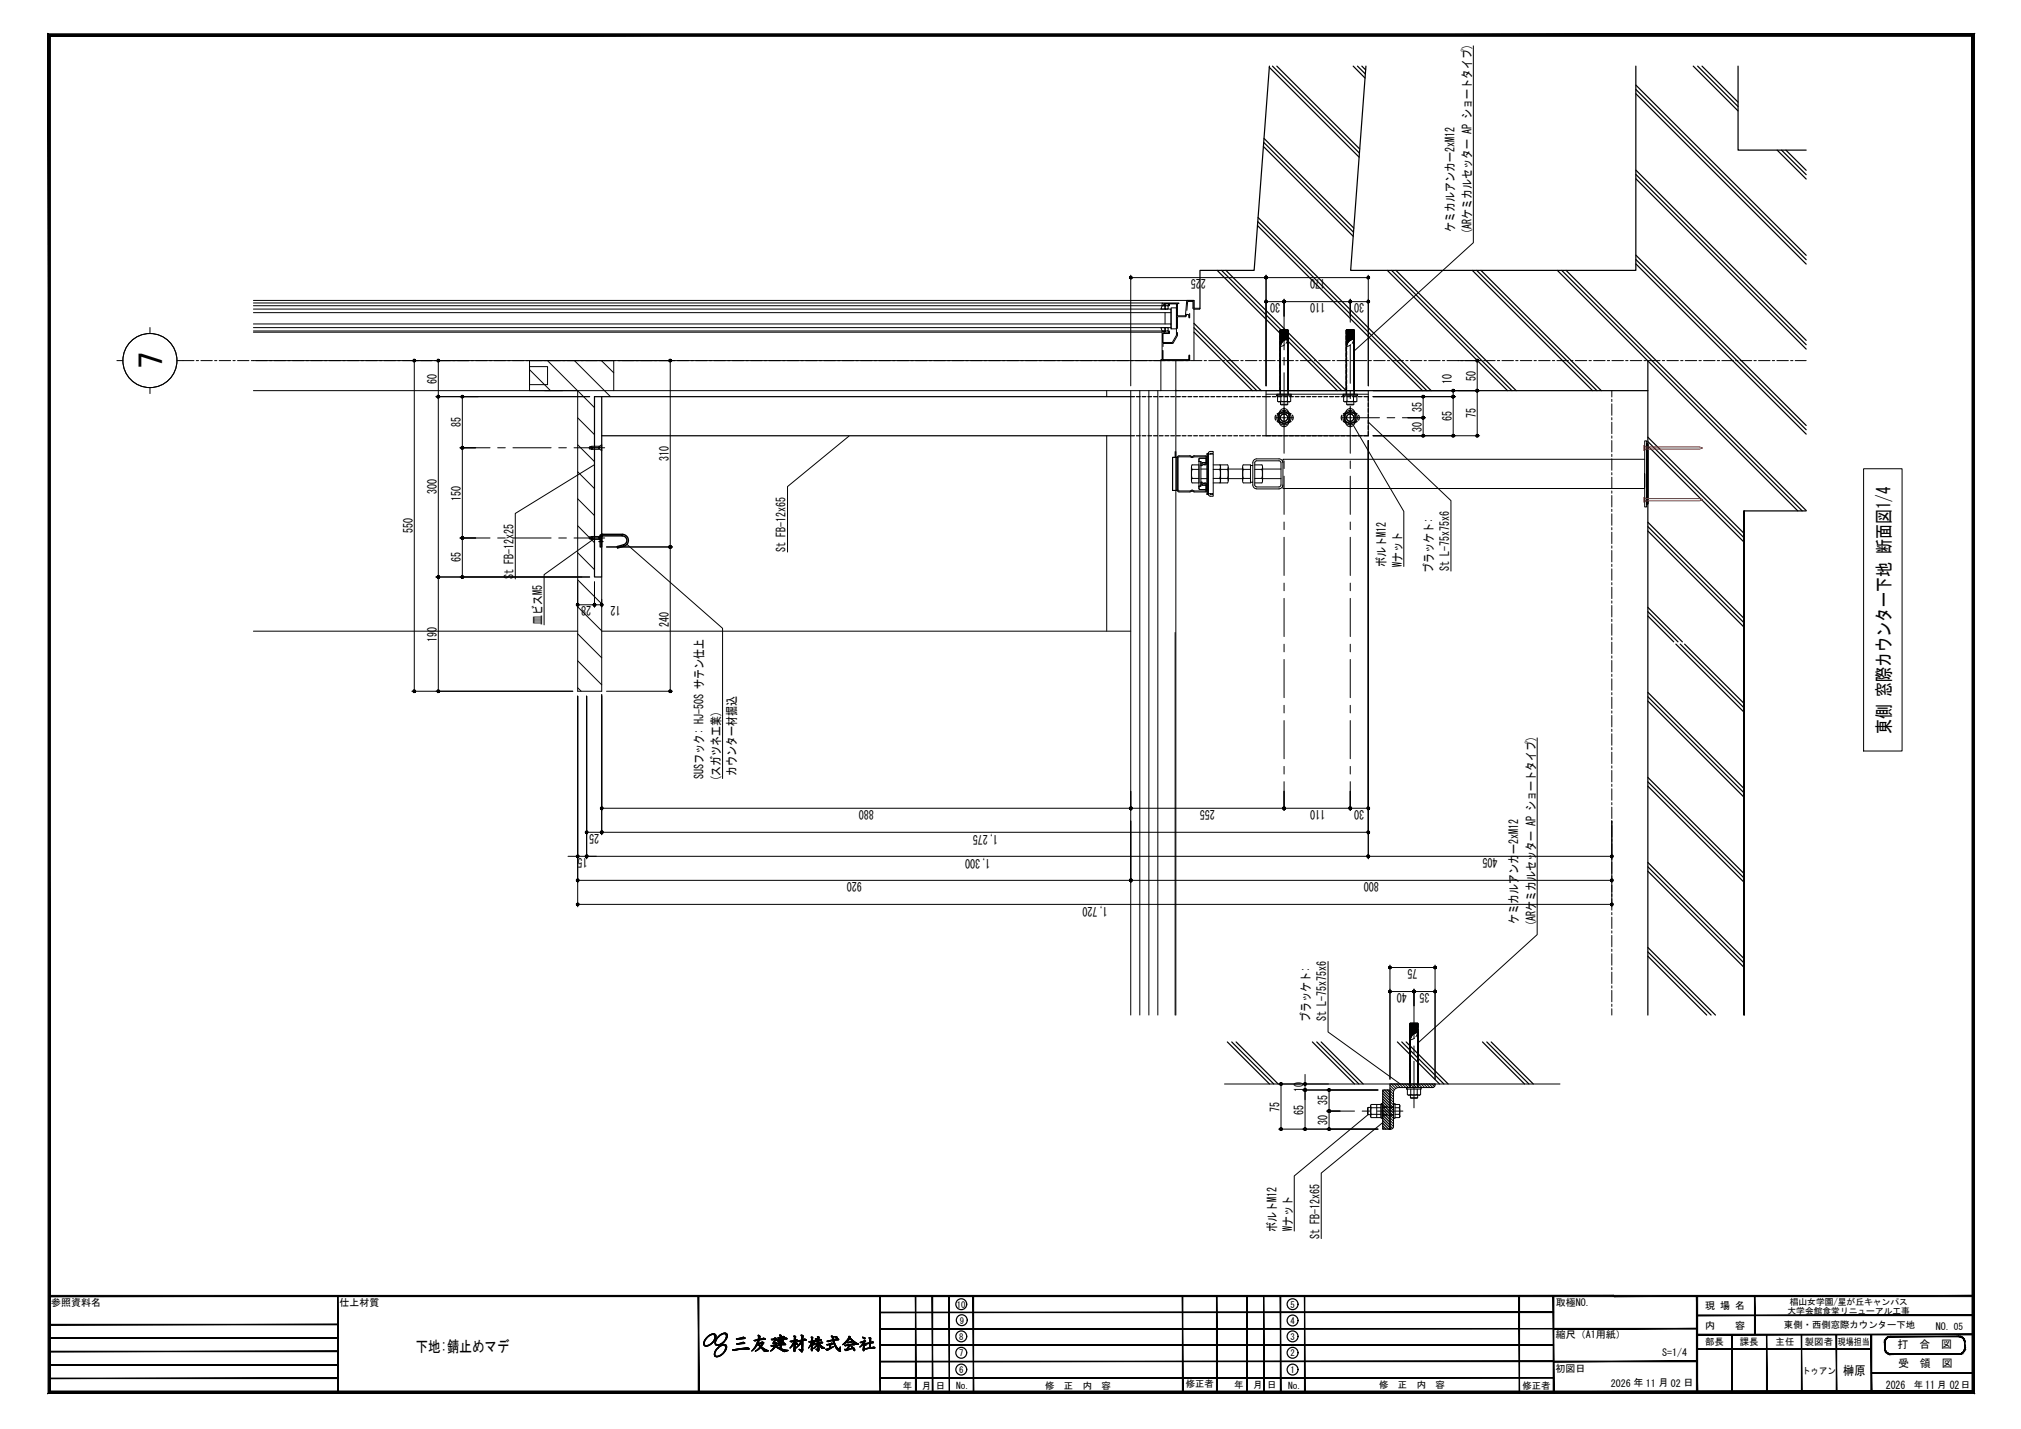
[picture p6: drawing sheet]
<svg xmlns="http://www.w3.org/2000/svg" width="420mm" height="297mm" viewBox="0 0 420 297" stroke-linecap="round" stroke-linejoin="round" font-family="sans-serif">
<defs><g id="words">
<text font-size="7.3" x="33.8" y="76.7" transform="rotate(-90 33.8 76.7)">7</text>
<text font-size="3.9" x="393" y="152.7" transform="rotate(-90 393 152.7)">東側 窓際カウンター下地 断面図1/4</text>
<text font-size="3.2" x="86.4" y="280.9">下地:錆止めマデ</text>
<g font-size="2.6">
<text x="302.4" y="48.2" transform="rotate(-90 302.4 48.2)">ケミカルアンカー2xM12</text>
<text x="305.9" y="48.6" transform="rotate(-90 305.9 48.6)">(ARケミカルセッター AP ショートタイプ)</text>
<text x="250.7" y="58" transform="rotate(180 250.7 58)">225</text>
<text x="275.5" y="58" transform="rotate(180 275.5 58)">170</text>
<text x="266.1" y="63" transform="rotate(180 266.1 63)">30</text>
<text x="275.5" y="63" transform="rotate(180 275.5 63)">110</text>
<text x="283.6" y="63" transform="rotate(180 283.6 63)">30</text>
<text x="90.8" y="79.8" transform="rotate(-90 90.8 79.8)">60</text>
<text x="301.8" y="79.9" transform="rotate(-90 301.8 79.9)">10</text>
<text x="306.8" y="79.1" transform="rotate(-90 306.8 79.1)">50</text>
<text x="95.8" y="88.8" transform="rotate(-90 95.8 88.8)">85</text>
<text x="295.6" y="89.7" transform="rotate(-90 295.6 89.7)">30</text>
<text x="295.6" y="85.7" transform="rotate(-90 295.6 85.7)">35</text>
<text x="301.8" y="87.6" transform="rotate(-90 301.8 87.6)">65</text>
<text x="306.8" y="86.9" transform="rotate(-90 306.8 86.9)">75</text>
<text x="139" y="95.9" transform="rotate(-90 139 95.9)">310</text>
<text x="90.8" y="102.8" transform="rotate(-90 90.8 102.8)">300</text>
<text x="95.8" y="104.1" transform="rotate(-90 95.8 104.1)">150</text>
<text x="85.8" y="110.9" transform="rotate(-90 85.8 110.9)">550</text>
<text x="95.8" y="116.9" transform="rotate(-90 95.8 116.9)">65</text>
<text x="163.3" y="114.8" transform="rotate(-90 163.3 114.8)">St FB-12x65</text>
<text x="288.1" y="117.9" transform="rotate(-90 288.1 117.9)">ボルトM12</text>
<text x="291.4" y="117.8" transform="rotate(-90 291.4 117.8)">Wナット</text>
<text x="297.9" y="119" transform="rotate(-90 297.9 119)">ブラッケト:</text>
<text x="301.2" y="118.8" transform="rotate(-90 301.2 118.8)">St L-75x75x6</text>
<text x="106.7" y="120.4" transform="rotate(-90 106.7 120.4)">St FB-12x25</text>
<text x="112.7" y="130" transform="rotate(-90 112.7 130)">皿ビスM5</text>
<text x="122.9" y="126" transform="rotate(180 122.9 126)">28</text>
<text x="129" y="126" transform="rotate(180 129 126)">12</text>
<text x="139" y="130.3" transform="rotate(-90 139 130.3)">240</text>
<text x="90.8" y="133.4" transform="rotate(-90 90.8 133.4)">190</text>
<text x="146.3" y="161.9" transform="rotate(-90 146.3 161.9)">SUSフック: HJ-50S サテン仕上</text>
<text x="153.1" y="161.4" transform="rotate(-90 153.1 161.4)">カウンター材掘込</text>
<text x="149.8" y="162.3" transform="rotate(-90 149.8 162.3)">(スガツネ工業)</text>
<text x="124.5" y="173.3" transform="rotate(180 124.5 173.3)">25</text>
<text x="181.7" y="168.3" transform="rotate(180 181.7 168.3)">880</text>
<text x="207.4" y="173.6" transform="rotate(180 207.4 173.6)">1,275</text>
<text x="252.6" y="168.3" transform="rotate(180 252.6 168.3)">255</text>
<text x="275.5" y="168.3" transform="rotate(180 275.5 168.3)">110</text>
<text x="283.6" y="168.3" transform="rotate(180 283.6 168.3)">30</text>
<text x="122.1" y="178.3" transform="rotate(180 122.1 178.3)">15</text>
<text x="205.9" y="178.5" transform="rotate(180 205.9 178.5)">1,300</text>
<text x="311.3" y="178.3" transform="rotate(180 311.3 178.3)">405</text>
<text x="179.2" y="183.3" transform="rotate(180 179.2 183.3)">920</text>
<text x="286.6" y="183.3" transform="rotate(180 286.6 183.3)">800</text>
<text x="230.3" y="188.5" transform="rotate(180 230.3 188.5)">1,720</text>
<text x="315.6" y="192.1" transform="rotate(-90 315.6 192.1)">ケミカルアンカー2xM12</text>
<text x="319.2" y="192.4" transform="rotate(-90 319.2 192.4)">(ARケミカルセッター AP ショートタイプ)</text>
<text x="294.7" y="201.4" transform="rotate(180 294.7 201.4)">75</text>
<text x="292.5" y="206.4" transform="rotate(180 292.5 206.4)">40</text>
<text x="297.2" y="206.4" transform="rotate(180 297.2 206.4)">35</text>
<text x="272.4" y="212.5" transform="rotate(-90 272.4 212.5)">ブラッケト:</text>
<text x="275.7" y="212.2" transform="rotate(-90 275.7 212.2)">St L-75x75x6</text>
<text x="271" y="227.1" transform="rotate(-90 271 227.1)">10</text>
<text x="266" y="231.1" transform="rotate(-90 266 231.1)">75</text>
<text x="271" y="231.7" transform="rotate(-90 271 231.7)">65</text>
<text x="276" y="233.9" transform="rotate(-90 276 233.9)">30</text>
<text x="276" y="229.8" transform="rotate(-90 276 229.8)">35</text>
<text x="265.3" y="256.1" transform="rotate(-90 265.3 256.1)">ボルトM12</text>
<text x="268.7" y="255.9" transform="rotate(-90 268.7 255.9)">Wナット</text>
<text x="274.3" y="257.5" transform="rotate(-90 274.3 257.5)">St FB-12x65</text>
<text x="383.2" y="285.8">榊原</text>
</g>
<g font-size="2.3">
<text x="394.5" y="280.2">打　合　図</text>
<text x="394.6" y="284.2">受　領　図</text>
<text x="392" y="288.6">2026</text>
<text x="400.2" y="288.6">11</text>
<text x="405.3" y="288.6">02</text>
</g>
<g font-size="2.1">
<text x="10.6" y="271.5">参照資料名</text>
<text x="70.6" y="271.5">仕上材質</text>
<text x="323.5" y="271.5">取極NO.</text>
<text x="354.5" y="272.1">現 場 名</text>
<text x="323.5" y="278.2">縮尺（A1用紙）</text>
<text x="345.5" y="281.9">S=1/4</text>
<text x="354.5" y="276.2">内　　容</text>
<text x="402.5" y="276.4">NO. 05</text>
<text x="323.4" y="285.2">初図日</text>
<text x="334.9" y="288.3">2026 年 11 月 02</text>
<text x="350" y="288.1">日</text>
</g>
<g font-size="1.9">
<text x="354.5" y="279.6">部長</text>
<text x="361.7" y="279.6">課長</text>
<text x="369.1" y="279.6">主任</text>
<text x="370.9" y="276.1">東側・西側窓際カウンター下地</text>
<text x="375.2" y="279.6">製図者</text>
<text x="382.1" y="279.6">現場担当</text>
<text x="374.7" y="285.5">トゥアン</text>
<text x="187.7" y="288.7">年　月 日</text>
<text x="198.8" y="288.8">No.</text>
<text x="217.3" y="288.7">修</text>
<text x="221.2" y="288.7">正</text>
<text x="225.1" y="288.7">内</text>
<text x="229" y="288.7">容</text>
<text x="246.5" y="288.4">修正者</text>
<text x="256.6" y="288.5">年　月 日</text>
<text x="267.8" y="288.7">No.</text>
<text x="286.7" y="288.6">修</text>
<text x="290.6" y="288.6">正</text>
<text x="294.5" y="288.6">内</text>
<text x="298.4" y="288.6">容</text>
<text x="316.5" y="288.7">修正者</text>
<text x="397.9" y="288.5">年</text>
<text x="402.7" y="288.5">月</text>
<text x="407.6" y="288.5">日</text>
</g>
<g font-size="1.8">
<text x="198.9" y="271.8">10</text>
<text x="199.5" y="275.1">9</text>
<text x="268.3" y="271.8">5</text>
<text x="268.3" y="275.2">4</text>
<text x="371.6" y="273.1">大学会館食堂リニューアル工事</text>
<text x="372.1" y="271.2">椙山女学園/星が丘キャンパス</text>
<text x="199.4" y="278.5">8</text>
<text x="199.4" y="281.9">7</text>
<text x="268.3" y="278.5">3</text>
<text x="268.3" y="281.9">2</text>
<text x="199.4" y="285.4">6</text>
<text x="268.3" y="285.4">1</text>
</g>
</g></defs>
<!-- layer: 1 -->
<g fill="none" stroke="#000" stroke-width=".21">
<path d="M122.5 93.1h.7M122.6 93.3l.4-.5h-.4l-.1 .3 .1 .2 .4 .1M123 93.4h1.7l.4 .3M123.1 92.9l-.1 .5M123.2 92.9l-.1 .5M123.3 92.9l-.1 .5M123.4 93.1h.1M123.7 93.1h.8M124.5 92.8l-.1 .4M124.7 92.8l-.2 .4M124.7 93.1h.1M124.7 92.8l-.1 .4"/>
<path d="M125 93.1h.7M125.1 92.4v1.3zM125.1 92.4l-.4 .4h-1.7M265.2 86.8h.9M265.8 86.1l1.2-.6 1.1 .6v1.4l-1.1 .7-1.2-.7zM266.3 86.8h.1M266.6 86.8h.8M267 85.1v.8M267 86.1v.2M267 86.4v.8M267 87.4v.1M267 87.7v.9"/>
<path d="M267.5 86.8h.2M267.8 86.8h.9M279 86.8h.8M279.5 86.1l1.2-.6 1.2 .6v1.4l-1.2 .7-1.2-.7zM280 86.8h.2M280.3 86.8h.8M280.7 85.1v.8M280.7 86.1v.2M280.7 86.4v.8M280.7 87.4v.1M280.7 87.7v.9M281.3 86.8h.1"/>
<path d="M281.6 86.8h.9M122.5 111.8h.7M123 111.5l-.4 .1-.1 .2 .1 .3h.4l-.1-.3h-.2l-.1-.2M123 112.1h1.7l.4 .3M123 111.5l.1 .5M123.1 111.5l.1 .5M123.2 111.5l.1 .5M123.4 111.8h.1M123.7 111.8h.8M124.4 111.7l.1 .4M124.5 111.7l.2 .4M124.6 111.7l.1 .4"/>
<path d="M124.7 111.8h.1M125 111.8h.7M125.1 111.2v1.2zM125.1 111.2l-.4 .3h-1.7M284.4 230.2v1.5M284.9 229.8l.2 .5M285 230.2h-.6l-.1 .1v1.3l.7 .1M285.1 231.6l-.2 .5M285.1 229.6h2v2.7h-2l-.1-.2zM286.2 229.6v2.7M287.1 230.3h-2l-.1 .6 .1 .7h2M287.1 229.5h.4v3h-.4z"/>
<path d="M289.7 229.5h.3v3h-.3zM290 229.6h.9l.1 .2v2.3M290 231.6h.9M290 230.3h.9M290.9 230.3l.1 .6-.1 .7M290.9 231.6l.1 .5M291 229.8l-.1 .5M291 232.1l-.1 .2h-.9"/>
<circle cx="266.9" cy="86.8" r="1.19"/>
<circle cx="266.9" cy="86.8" r="1.49"/>
<circle cx="266.9" cy="86.8" r=".75"/>
<circle cx="280.7" cy="86.8" r="1.19"/>
<circle cx="280.7" cy="86.8" r="1.49"/>
<circle cx="280.7" cy="86.8" r=".75"/>
</g>
<g fill="none" stroke="#000" stroke-width=".21">
<path d="M266.1 69.8v.8M266.1 71v.8M266.1 72.2v.8M266.1 73.4v.8M266.1 74.6v.7M266.1 75.7v.8M266.1 76.9v.8M266.1 78.1v.8M266.1 79.3v.8M266.1 70.5h.1M266.1 70.6h.1M266.1 70.7h.1"/>
<path d="M266.1 70.8h.1M266.1 70.9h.1M266.1 71h.1M266.1 71.1h.1M266.1 71.2h.1M266.1 71.3h.1M266.1 71.4h.1M266.1 71.5h.1M266.1 71.6h.1M266.1 71.7h.1M266.1 71.8h.1M266.1 71.9h.1"/>
<path d="M266.1 72h.1M266.1 72.1h.1M266.1 72.2h.1M266.1 72.3h.1M266.1 72.4h.1M266.1 72.5h.1M266.1 72.6h.1M266.1 72.7h.1M266.1 72.8h.1M266.1 72.9h.1M266.1 73h.1M266.1 73.1h.1"/>
<path d="M266.1 73.2h.1M266.1 73.3h.1M266.1 73.4h.1M266.1 73.5h.1M266.1 73.6h.1M266.1 73.7h.1M266.1 73.8h.1M266.1 73.9h.1M266.1 74h.1M266.1 74.1h.1M266.1 74.2h.1M266.1 74.3h.1"/>
<path d="M266.1 74.4h.1M266.1 74.5h.1M266.1 74.6h.1M266.1 74.7h.1M266.1 74.8h.1M266.1 74.9h.1M266.1 75h.1M266.1 75.1h.1M266.1 75.2h.1M266.1 75.3h.1M266.1 75.4h.1M266.1 75.5h.1"/>
<path d="M266.1 75.6h.1M266.1 75.7h.1M266.1 75.8h.1M266.1 75.9h.1M266.1 76h.1M266.1 76.1h.1M266.1 76.2h.1M266.1 76.3h.1M266.1 76.4h.1M266.1 76.5h.1M266.1 76.6h.1M266.1 76.7h.1"/>
<path d="M266.1 76.8h.1M266.1 76.9h.1M266.1 77h.1M266.1 77.1h.1M266.1 77.2h.1M266.1 77.4h.1M266.1 77.5h.1M266.1 77.6h.1M266.1 77.7h.1M266.1 77.8h.1M266.1 77.9h.1M266.1 78h.1"/>
<path d="M266.1 78.1h.1M266.1 78.2h.1M266.1 78.3h.1M266.1 78.4h.1M266.1 78.5h.1M266.1 78.6h.1M266.1 78.7h.1M266.1 78.8h.1M266.1 78.9h.1M266.1 79h.1M266.1 79.1h.1M266.1 79.2h.1"/>
<path d="M266.1 79.3h.1M266.1 79.4h.1M266.1 79.5h.1M266.1 79.6h.1M266.1 79.7h.1M266.1 79.8h.1M266.1 79.9h.1M266.1 80h.1M266.1 70.4h.1M266.1 70.3h.1M266.1 70.2h.1M266.1 70.1h.1"/>
<path d="M266.1 70h.1M266.1 69.9h.1M266.1 69.8h.1M266.1 69.7h.1M266.1 69.6h.1M266.1 69.5h.1M266.1 69.4h.1M266.1 69.3h.1M266.1 69.2h.1M266.1 69.1h.1M266.1 69h.1M266.1 68.9h.1"/>
<path d="M266.1 68.8h.1M266.2 70.5h.1M266.2 70.6h.1M266.2 70.7h.1M266.2 70.9h.1M266.2 71h.1M266.2 71.1h.1M266.2 71.2h.1M266.2 71.3h.1M266.2 71.4h.1M266.2 71.5h.1M266.2 71.6h.1"/>
<path d="M266.2 71.7h.1M266.2 71.8h.1M266.2 71.9h.1M266.2 72h.1M266.2 72.1h.1M266.2 72.2h.1M266.2 72.4h.1M266.2 72.5h.1M266.2 72.6h.1M266.2 72.7h.1M266.2 72.8h.1M266.2 72.9h.1"/>
<path d="M266.2 73h.1M266.2 73.1h.1M266.2 73.2h.1M266.2 73.3h.1M266.2 73.4h.1M266.2 73.5h.1M266.2 73.6h.1M266.2 73.7h.1M266.2 73.8h.1M266.2 73.9h.1M266.2 74h.1M266.2 74.1h.1"/>
<path d="M266.2 74.2h.1M266.2 74.3h.1M266.2 74.4h.1M266.2 74.5h.1M266.2 74.6h.1M266.2 74.7h.1M266.2 74.8h.1M266.2 74.9h.1M266.2 75h.1M266.2 75.1h.1M266.2 75.2h.1M266.2 75.3h.1"/>
<path d="M266.2 75.4h.1M266.2 75.5h.1M266.2 75.6h.1M266.2 75.7h.1M266.2 75.8h.1M266.2 75.9h.1M266.2 76h.1M266.2 76.1h.1M266.2 76.2h.1M266.2 76.3h.1M266.2 76.4h.1M266.2 76.5h.1"/>
<path d="M266.2 76.6h.1M266.2 76.7h.1M266.2 76.8h.1M266.2 76.9h.1M266.2 77h.1M266.2 77.1h.1M266.2 77.2h.1M266.2 77.3h.1M266.2 77.4h.1M266.2 77.5h.1M266.2 77.6h.1M266.2 77.7h.1"/>
<path d="M266.2 77.8h.1M266.2 77.9h.1M266.2 78h.1M266.2 78.1h.1M266.2 78.2h.1M266.2 78.3h.1M266.2 78.4h.1M266.2 78.5h.1M266.2 78.6h.1M266.2 78.7h.1M266.2 78.8h.1M266.2 78.9h.1"/>
<path d="M266.2 79h.1M266.2 79.1h.1M266.2 79.2h.1M266.2 79.3h.1M266.2 79.4h.1M266.2 79.5h.1M266.2 79.6h.1M266.2 79.7h.1M266.2 79.8h.1M266.2 79.9h.1M266.2 80h.1M266.2 70.4h.1"/>
<path d="M266.2 70.3h.1M266.2 70.2h.1M266.2 70.1h.1M266.2 70h.1M266.2 69.9h.1M266.2 69.8h.1M266.2 69.7h.1M266.2 69.6h.1M266.2 69.5h.1M266.2 69.4h.1M266.2 69.3h.1M266.2 69.2h.1"/>
<path d="M266.2 69.1h.1M266.2 69h.1M266.2 68.9h.1M266.2 68.8h.1M266.2 68.7h.1M266.2 70.8h.1M266.2 72v.6M266.2 73v.8M266.2 74.2v.8M266.2 75.4v.8M266.2 76.6v.8M266.2 77.8v.8"/>
<path d="M266.2 79v.8M266.3 70.5h.1M266.3 70.6h.1M266.3 70.7h.1M266.3 70.9h.1M266.3 71h.1M266.3 71.1h.1M266.3 71.2h.1M266.3 71.3h.1M266.3 71.4h.1M266.3 71.5h.1M266.3 71.6h.1"/>
<path d="M266.3 70.4h.1M266.3 70.3h.1M266.3 70.2h.1M266.3 70.1h.1M266.3 70h.1M266.3 69.9h.1M266.3 69.8h.1M266.3 69.7h.1M266.3 69.6h.1M266.3 69.5h.1M266.3 69.4h.1M266.3 69.3h.1"/>
<path d="M266.3 69.2h.1M266.3 69.1h.1M266.3 69h.1M266.3 68.9h.1M266.3 68.8h.1M266.3 68.7h.1M266.3 70.8h.1M266.4 68.8h.1M266.4 68.7h.1M266.4 70.5h.1M266.4 70.6h.1M266.4 70.7h.1"/>
<path d="M266.4 70.8h.1M266.4 70.9h.1M266.4 71h.1M266.4 71.1h.1M266.4 71.2h.1M266.4 71.3h.1M266.4 70.4h.1M266.4 70.3h.1M266.4 70.2h.1M266.4 70.1h.1M266.4 70h.1M266.4 69.9h.1"/>
<path d="M266.4 69.8h.1M266.4 69.7h.1M266.4 69.6h.1M266.4 69.5h.1M266.4 69.4h.1M266.4 69.3h.1M266.4 69.2h.1M266.4 69.1h.1M266.4 69h.1M266.4 68.9h.1M266.5 70.5h.1M266.5 70.6h.1"/>
<path d="M266.5 70.8h.1M266.5 70.9h.1M266.5 71h.1M266.5 71.1h.1M266.5 71.2h.1M266.5 70.4h.1M266.5 70.3h.1M266.5 70.2h.1M266.5 70h.1M266.5 69.9h.1M266.5 69.7h.1M266.5 69.6h.1"/>
<path d="M266.5 69.5h.1M266.5 69.4h.1M266.5 69.3h.1M266.5 69.2h.1M266.5 69.1h.1M266.5 69h.1M266.5 68.9h.1M266.5 68.8h.1M266.5 70.7h.1M266.5 70.1h.1M266.5 69.8h.1M266.5 68.7h.1"/>
<path d="M266.6 71.1l-.4 .9M266.6 70.5h.1M266.6 70.6h.1M266.6 70.7h.1M266.6 70.8h.1M266.6 70.9h.1M266.6 71h.1M266.6 71.1h.1M266.6 70.4h.1M266.6 70.3h.1M266.6 70.2h.1M266.6 70.1h.1"/>
<path d="M266.6 70h.1M266.6 69.9h.1M266.6 69.8h.1M266.6 69.7h.1M266.6 69.6h.1M266.6 69.5h.1M266.6 69.4h.1M266.6 69.3h.1M266.6 69.2h.1M266.6 69.1h.1M266.6 69h.1M266.6 68.9h.1"/>
<path d="M266.6 68.8h.1M266.6 68.7h.1M266.7 70.5h.1M266.7 70.6h.1M266.7 70.8h.1M266.7 70.9h.1M266.7 71h.1M266.7 70.4h.1M266.7 70.3h.1M266.7 70.2h.1M266.7 70h.1M266.7 69.9h.1"/>
<path d="M266.7 69.7h.1M266.7 69.6h.1M266.7 69.5h.1M266.7 69.4h.1M266.7 69.3h.1M266.7 69.2h.1M266.7 69.1h.1M266.7 69h.1M266.7 68.9h.1M266.7 68.8h.1M266.7 70.7h.1M266.7 70.1h.1"/>
<path d="M266.7 69.8h.1M266.7 68.7h.1M266.8 68.7h-.7v.7M266.8 70.5h.1M266.8 70.6h.1M266.8 70.7h.1M266.8 70.9h.1M266.8 70.4h.1M266.8 70.3h.1M266.8 70.2h.1M266.8 70.1h.1M266.8 70h.1"/>
<path d="M266.8 69.9h.1M266.8 69.8h.1M266.8 69.7h.1M266.8 69.6h.1M266.8 69.5h.1M266.8 69.4h.1M266.8 69.3h.1M266.8 69.2h.1M266.8 69.1h.1M266.8 69h.1M266.8 68.9h.1M266.8 68.8h.1"/>
<path d="M266.8 68.7h.1M266.8 70.8h.1M266.8 70.9l.9-.4-.3 .9M266.9 70.5h.1M266.9 70.6h.1M266.9 70.7h.1M266.9 70.4h.1M266.9 70.3h.1M266.9 70.2h.1M266.9 70.1h.1M266.9 70h.1M266.9 69.9h.1"/>
<path d="M266.9 69.8h.1M266.9 69.7h.1M266.9 69.6h.1M266.9 69.5h.1M266.9 69.4h.1M266.9 69.3h.1M266.9 69.2h.1M266.9 69.1h.1M266.9 69h.1M266.9 68.9h.1M266.9 68.8h.1M266.9 68.7h.1"/>
<path d="M267 70.5h.1M267 70.6h.1M267 70.7h.1M267 70.4h.1M267 70.3h.1M267 70.2h.1M267 70.1h.1M267 70h.1M267 69.9h.1M267 69.8h.1M267 69.7h.1M267 69.6h.1"/>
<path d="M267 69.5h.1M267 69.4h.1M267 69.3h.1M267 69.2h.1M267 69.1h.1M267 69h.1M267 68.9h.1M267 68.8h.1M267 68.7h.1M267.1 70.5h.1M267.1 70.6h.1M267.1 70.7h.1"/>
<path d="M267.1 70.3h.1M267.1 70.2h.1M267.1 70.1h.1M267.1 70h.1M267.1 69.9h.1M267.1 69.8h.1M267.1 69.7h.1M267.1 69.6h.1M267.1 69.4h.1M267.1 69.3h.1M267.1 69.2h.1M267.1 69.1h.1"/>
<path d="M267.1 69h.1M267.1 68.9h.1M267.1 68.8h.1M267.1 68.7h.1M267.1 71.7l-.9 .3M267.1 70.4h.1M267.1 69.5h.1M267.2 68.7h.6v.7M267.2 70.5h.1M267.2 70.6h.1M267.2 70.4h.1M267.2 70.3h.1"/>
<path d="M267.2 70.2h.1M267.2 70.1h.1M267.2 70h.1M267.2 69.9h.1M267.2 69.8h.1M267.2 69.7h.1M267.2 69.6h.1M267.2 69.5h.1M267.2 69.4h.1M267.2 69.3h.1M267.2 69.2h.1M267.2 69.1h.1"/>
<path d="M267.2 69h.1M267.2 68.9h.1M267.2 68.8h.1M267.2 68.7h.1M267.3 70.5h.1M267.3 70.4h.1M267.3 70.3h.1M267.3 70.2h.1M267.3 70h.1M267.3 69.9h.1M267.3 69.7h.1M267.3 69.6h.1"/>
<path d="M267.3 69.5h.1M267.3 69.4h.1M267.3 69.3h.1M267.3 69.2h.1M267.3 69.1h.1M267.3 69h.1M267.3 68.9h.1M267.3 68.8h.1M267.3 70.6h.1M267.3 70.1h.1M267.3 69.8h.1M267.3 68.7h.1"/>
<path d="M267.4 70.5h.1M267.4 70.4h.1M267.4 70.3h.1M267.4 70.2h.1M267.4 70.1h.1M267.4 70h.1M267.4 69.9h.1M267.4 69.8h.1M267.4 69.7h.1M267.4 69.6h.1M267.4 69.5h.1M267.4 69.4h.1"/>
<path d="M267.4 69.3h.1M267.4 69.2h.1M267.4 69.1h.1M267.4 69h.1M267.4 68.9h.1M267.4 68.8h.1M267.4 68.7h.1M267.5 70.5h.1M267.5 70.4h.1M267.5 70.3h.1M267.5 70.2h.1M267.5 70.1h.1"/>
<path d="M267.5 70h.1M267.5 69.9h.1M267.5 69.8h.1M267.5 69.7h.1M267.5 69.6h.1M267.5 69.5h.1M267.5 69.4h.1M267.5 69.3h.1M267.5 69.2h.1M267.5 69.1h.1M267.5 69h.1M267.5 68.9h.1"/>
<path d="M267.5 68.8h.1M267.5 68.7h.1M267.6 70.5h.1M267.6 70.3h.1M267.6 70.2h.1M267.6 70.1h.1M267.6 70h.1M267.6 69.9h.1M267.6 69.8h.1M267.6 69.7h.1M267.6 69.6h.1M267.6 69.4h.1"/>
<path d="M267.6 69.3h.1M267.6 69.2h.1M267.6 69.1h.1M267.6 69h.1M267.6 68.9h.1M267.6 68.8h.1M267.6 68.7h.1M267.6 70.4h.1M267.6 69.5h.1M267.7 70.5h.1M267.7 70.4h.1M267.7 70.3h.1"/>
<path d="M267.7 70.2h.1M267.7 70.1h.1M267.7 70h.1M267.7 69.9h.1M267.7 69.8h.1M267.7 69.7h.1M267.7 69.6h.1M267.7 69.5h.1M267.7 69.4h.1M267.7 69.3h.1M267.7 69.2h.1M267.7 69.1h.1"/>
<path d="M267.7 69h.1M267.7 68.9h.1M267.7 68.8h.1M267.7 68.7h.1M267.7 70.6h.1M267.7 70.7h.1M267.7 70.8h.1M267.7 70.9h.1M267.7 71h.1M267.7 71.1h.1M267.7 71.2h.1M267.7 71.3h.1"/>
<path d="M267.7 71.4h.1M267.7 71.5h.1M267.7 71.6h.1M267.7 71.7h.1M267.7 71.8h.1M267.7 71.9h.1M267.7 72h.1M267.7 72.1h.1M267.7 72.2h.1M267.7 72.3h.1M267.7 72.4h.1M267.7 72.5h.1"/>
<path d="M267.7 72.6h.1M267.7 72.7h.1M267.7 72.8h.1M267.7 72.9h.1M267.7 73h.1M267.7 73.1h.1M267.7 73.2h.1M267.7 73.3h.1M267.7 73.4h.1M267.7 73.5h.1M267.7 73.6h.1M267.7 73.7h.1"/>
<path d="M267.7 73.8h.1M267.7 73.9h.1M267.7 74h.1M267.7 74.1h.1M267.7 74.2h.1M267.7 74.3h.1M267.7 74.4h.1M267.7 74.5h.1M267.7 74.6h.1M267.7 74.7h.1M267.7 74.8h.1M267.7 74.9h.1"/>
<path d="M267.7 75h.1M267.7 75.1h.1M267.7 75.2h.1M267.7 75.3h.1M267.7 75.4h.1M267.7 75.5h.1M267.7 75.6h.1M267.7 75.7h.1M267.7 75.8h.1M267.7 75.9h.1M267.7 76h.1M267.7 76.1h.1"/>
<path d="M267.7 76.2h.1M267.7 76.3h.1M267.7 76.4h.1M267.7 76.5h.1M267.7 76.6h.1M267.7 76.7h.1M267.7 76.8h.1M267.7 76.9h.1M267.7 77h.1M267.7 77.1h.1M267.7 77.2h.1M267.7 77.4h.1"/>
<path d="M267.7 77.5h.1M267.7 77.6h.1M267.7 77.7h.1M267.7 77.8h.1M267.7 77.9h.1M267.7 78h.1M267.7 78.1h.1M267.7 78.2h.1M267.7 78.3h.1M267.7 78.4h.1M267.7 78.5h.1M267.7 78.6h.1"/>
<path d="M267.7 78.7h.1M267.7 78.8h.1M267.7 78.9h.1M267.7 79h.1M267.7 79.1h.1M267.7 79.2h.1M267.7 79.3h.1M267.7 79.4h.1M267.7 79.5h.1M267.7 79.6h.1M267.7 79.7h.1M267.7 79.8h.1"/>
<path d="M267.7 79.9h.1M267.7 80h.1M267.7 70.5v.8M267.7 71.7v.8M267.7 72.9v.7M267.7 74v.8M267.7 75.2v.8M267.7 76.4v.8M267.7 77.6v.8M267.7 78.8v.8M267.7 80v.8M267.8 70.5h.1"/>
<path d="M267.8 70.6h.1M267.8 70.7h.1M267.8 70.9h.1M267.8 71h.1M267.8 71.1h.1M267.8 71.2h.1M267.8 71.3h.1M267.8 71.4h.1M267.8 71.5h.1M267.8 71.6h.1M267.8 71.7h.1M267.8 71.8h.1"/>
<path d="M267.8 71.9h.1M267.8 72h.1M267.8 72.1h.1M267.8 72.2h.1M267.8 72.4h.1M267.8 72.5h.1M267.8 72.6h.1M267.8 72.7h.1M267.8 72.8h.1M267.8 72.9h.1M267.8 73h.1M267.8 73.1h.1"/>
<path d="M267.8 73.2h.1M267.8 73.3h.1M267.8 73.4h.1M267.8 73.5h.1M267.8 73.6h.1M267.8 73.7h.1M267.8 73.8h.1M267.8 73.9h.1M267.8 74h.1M267.8 74.1h.1M267.8 74.2h.1M267.8 74.3h.1"/>
<path d="M267.8 74.4h.1M267.8 74.5h.1M267.8 74.6h.1M267.8 74.7h.1M267.8 74.8h.1M267.8 74.9h.1M267.8 75h.1M267.8 75.1h.1M267.8 75.2h.1M267.8 75.3h.1M267.8 75.4h.1M267.8 75.5h.1"/>
<path d="M267.8 75.6h.1M267.8 75.7h.1M267.8 75.8h.1M267.8 75.9h.1M267.8 76h.1M267.8 76.1h.1M267.8 76.2h.1M267.8 76.3h.1M267.8 76.4h.1M267.8 76.5h.1M267.8 76.6h.1M267.8 76.7h.1"/>
<path d="M267.8 76.8h.1M267.8 76.9h.1M267.8 77h.1M267.8 77.1h.1M267.8 77.2h.1M267.8 77.3h.1M267.8 77.4h.1M267.8 77.5h.1M267.8 77.6h.1M267.8 77.7h.1M267.8 77.8h.1M267.8 77.9h.1"/>
<path d="M267.8 78h.1M267.8 78.1h.1M267.8 78.2h.1M267.8 78.3h.1M267.8 78.4h.1M267.8 78.5h.1M267.8 78.6h.1M267.8 78.7h.1M267.8 78.8h.1M267.8 78.9h.1M267.8 79h.1M267.8 79.1h.1"/>
<path d="M267.8 79.2h.1M267.8 79.3h.1M267.8 79.4h.1M267.8 79.5h.1M267.8 79.6h.1M267.8 79.7h.1M267.8 79.8h.1M267.8 79.9h.1M267.8 80h.1M267.8 70.4h.1M267.8 70.3h.1M267.8 70.2h.1"/>
<path d="M267.8 70.1h.1M267.8 70h.1M267.8 69.9h.1M267.8 69.8h.1M267.8 69.7h.1M267.8 69.6h.1M267.8 69.5h.1M267.8 69.4h.1M267.8 69.3h.1M267.8 69.2h.1M267.8 69.1h.1M267.8 69h.1"/>
<path d="M267.8 68.9h.1M267.8 68.8h.1M267.8 68.7h.1M267.8 70.8h.1M267.8 72.3h.1M267.8 69.8v.8M267.8 71v.8M267.8 72.2v.8M267.8 73.4v.8M267.8 74.6v.7M267.8 75.7v.8M267.8 76.9v.8"/>
<path d="M267.8 78.1v.8M267.8 79.3v.8M279.8 69.8v.8M279.8 71v.8M279.8 72.2v.8M279.8 73.4v.8M279.8 74.6v.7M279.8 75.7v.8M279.8 76.9v.8M279.8 78.1v.8M279.8 79.3v.8M279.9 70.5h.1"/>
<path d="M279.9 70.6h.1M279.9 70.7h.1M279.9 70.8h.1M279.9 70.9h.1M279.9 71h.1M279.9 71.1h.1M279.9 71.2h.1M279.9 71.3h.1M279.9 71.4h.1M279.9 71.5h.1M279.9 71.6h.1M279.9 71.7h.1"/>
<path d="M279.9 71.8h.1M279.9 71.9h.1M279.9 72h.1M279.9 72.1h.1M279.9 72.2h.1M279.9 72.3h.1M279.9 72.4h.1M279.9 72.5h.1M279.9 72.6h.1M279.9 72.7h.1M279.9 72.8h.1M279.9 72.9h.1"/>
<path d="M279.9 73h.1M279.9 73.1h.1M279.9 73.2h.1M279.9 73.3h.1M279.9 73.4h.1M279.9 73.5h.1M279.9 73.6h.1M279.9 73.7h.1M279.9 73.8h.1M279.9 73.9h.1M279.9 74h.1M279.9 74.1h.1"/>
<path d="M279.9 74.2h.1M279.9 74.3h.1M279.9 74.4h.1M279.9 74.5h.1M279.9 74.6h.1M279.9 74.7h.1M279.9 74.8h.1M279.9 74.9h.1M279.9 75h.1M279.9 75.1h.1M279.9 75.2h.1M279.9 75.3h.1"/>
<path d="M279.9 75.4h.1M279.9 75.5h.1M279.9 75.6h.1M279.9 75.7h.1M279.9 75.8h.1M279.9 75.9h.1M279.9 76h.1M279.9 76.1h.1M279.9 76.2h.1M279.9 76.3h.1M279.9 76.4h.1M279.9 76.5h.1"/>
<path d="M279.9 76.6h.1M279.9 76.7h.1M279.9 76.8h.1M279.9 76.9h.1M279.9 77h.1M279.9 77.1h.1M279.9 77.2h.1M279.9 77.4h.1M279.9 77.5h.1M279.9 77.6h.1M279.9 77.7h.1M279.9 77.8h.1"/>
<path d="M279.9 77.9h.1M279.9 78h.1M279.9 78.1h.1M279.9 78.2h.1M279.9 78.3h.1M279.9 78.4h.1M279.9 78.5h.1M279.9 78.6h.1M279.9 78.7h.1M279.9 78.8h.1M279.9 78.9h.1M279.9 79h.1"/>
<path d="M279.9 79.1h.1M279.9 79.2h.1M279.9 79.3h.1M279.9 79.4h.1M279.9 79.5h.1M279.9 79.6h.1M279.9 79.7h.1M279.9 79.8h.1M279.9 79.9h.1M279.9 80h.1M279.9 70.4h.1M279.9 70.3h.1"/>
<path d="M279.9 70.2h.1M279.9 70.1h.1M279.9 70h.1M279.9 69.9h.1M279.9 69.8h.1M279.9 69.7h.1M279.9 69.6h.1M279.9 69.5h.1M279.9 69.4h.1M279.9 69.3h.1M279.9 69.2h.1M279.9 69.1h.1"/>
<path d="M279.9 69h.1M279.9 68.9h.1M279.9 68.8h.1M279.9 77.3h.1M279.9 68.7h.1M280 70.5h.1M280 70.6h.1M280 70.7h.1M280 70.8h.1M280 70.9h.1M280 71h.1M280 71.1h.1"/>
<path d="M280 71.2h.1M280 71.3h.1M280 71.4h.1M280 71.5h.1M280 71.6h.1M280 71.7h.1M280 71.8h.1M280 71.9h.1M280 70.4h.1M280 70.3h.1M280 70.2h.1M280 70.1h.1"/>
<path d="M280 70h.1M280 69.9h.1M280 69.8h.1M280 69.7h.1M280 69.6h.1M280 69.5h.1M280 69.4h.1M280 69.3h.1M280 69.2h.1M280 69.1h.1M280 69h.1M280 68.9h.1"/>
<path d="M280 68.8h.1M280 72v.6M280 73v.8M280 74.2v.8M280 75.4v.8M280 76.6v.8M280 77.8v.8M280 79v.8M280 68.7h.1M280.1 70.5h.1M280.1 70.6h.1M280.1 70.8h.1"/>
<path d="M280.1 70.9h.1M280.1 71h.1M280.1 71.1h.1M280.1 71.2h.1M280.1 71.3h.1M280.1 71.4h.1M280.1 71.5h.1M280.1 70.4h.1M280.1 70.3h.1M280.1 70.2h.1M280.1 70h.1M280.1 69.9h.1"/>
<path d="M280.1 69.7h.1M280.1 69.6h.1M280.1 69.5h.1M280.1 69.4h.1M280.1 69.3h.1M280.1 69.2h.1M280.1 69.1h.1M280.1 69h.1M280.1 68.9h.1M280.1 68.8h.1M280.1 70.7h.1M280.1 70.1h.1"/>
<path d="M280.1 69.8h.1M280.1 68.7h.1M280.2 70.5h.1M280.2 70.6h.1M280.2 70.7h.1M280.2 70.9h.1M280.2 71h.1M280.2 71.1h.1M280.2 71.2h.1M280.2 71.3h.1M280.2 70.4h.1M280.2 70.3h.1"/>
<path d="M280.2 70.2h.1M280.2 70.1h.1M280.2 70h.1M280.2 69.9h.1M280.2 69.8h.1M280.2 69.7h.1M280.2 69.6h.1M280.2 69.5h.1M280.2 69.4h.1M280.2 69.3h.1M280.2 69.2h.1M280.2 69.1h.1"/>
<path d="M280.2 69h.1M280.2 68.9h.1M280.2 68.8h.1M280.2 68.7h.1M280.2 70.8h.1M280.3 70.5h.1M280.3 70.6h.1M280.3 70.7h.1M280.3 70.9h.1M280.3 71.1h.1M280.3 70.3h.1M280.3 70.2h.1"/>
<path d="M280.3 70.1h.1M280.3 70h.1M280.3 69.9h.1M280.3 69.8h.1M280.3 69.7h.1M280.3 69.6h.1M280.3 69.4h.1M280.3 69.3h.1M280.3 69.2h.1M280.3 69.1h.1M280.3 69h.1M280.3 68.9h.1"/>
<path d="M280.3 68.8h.1M280.3 68.7h.1M280.3 71.1l-.3 .9M280.3 70.8h.1M280.3 71h.1M280.3 70.4h.1M280.3 69.5h.1M280.4 70.5h.1M280.4 70.6h.1M280.4 70.7h.1M280.4 70.9h.1M280.4 71h.1"/>
<path d="M280.4 70.4h.1M280.4 70.3h.1M280.4 70.2h.1M280.4 70.1h.1M280.4 70h.1M280.4 69.9h.1M280.4 69.8h.1M280.4 69.7h.1M280.4 69.6h.1M280.4 69.4h.1M280.4 69.3h.1M280.4 69.2h.1"/>
<path d="M280.4 69.1h.1M280.4 69h.1M280.4 68.9h.1M280.4 68.8h.1M280.4 68.7h.1M280.4 70.8h.1M280.4 69.5h.1M280.5 70.5h.1M280.5 70.6h.1M280.5 70.7h.1M280.5 70.9h.1M280.5 70.4h.1"/>
<path d="M280.5 70.3h.1M280.5 70.2h.1M280.5 70.1h.1M280.5 70h.1M280.5 69.9h.1M280.5 69.8h.1M280.5 69.7h.1M280.5 69.6h.1M280.5 69.5h.1M280.5 69.4h.1M280.5 69.3h.1M280.5 69.2h.1"/>
<path d="M280.5 69.1h.1M280.5 69h.1M280.5 68.9h.1M280.5 68.8h.1M280.5 68.7h.1M280.5 70.8h.1M280.5 68.7h-.7v.7M280.6 70.9l.9-.4-.4 .9M280.6 70.5h.1M280.6 70.6h.1M280.6 70.8h.1M280.6 70.4h.1"/>
<path d="M280.6 70.3h.1M280.6 70.2h.1M280.6 70h.1M280.6 69.9h.1M280.6 69.7h.1M280.6 69.6h.1M280.6 69.5h.1M280.6 69.4h.1M280.6 69.3h.1M280.6 69.2h.1M280.6 69.1h.1M280.6 69h.1"/>
<path d="M280.6 68.9h.1M280.6 68.8h.1M280.6 70.7h.1M280.6 70.1h.1M280.6 69.8h.1M280.6 68.7h.1M280.7 70.5h.1M280.7 70.6h.1M280.7 70.7h.1M280.7 70.4h.1M280.7 70.3h.1M280.7 70.2h.1"/>
<path d="M280.7 70.1h.1M280.7 70h.1M280.7 69.9h.1M280.7 69.8h.1M280.7 69.7h.1M280.7 69.6h.1M280.7 69.5h.1M280.7 69.4h.1M280.7 69.3h.1M280.7 69.2h.1M280.7 69.1h.1M280.7 69h.1"/>
<path d="M280.7 68.9h.1M280.7 68.8h.1M280.7 68.7h.1M280.8 70.5h.1M280.8 70.6h.1M280.8 70.7h.1M280.8 70.4h.1M280.8 70.3h.1M280.8 70.2h.1M280.8 70.1h.1M280.8 70h.1M280.8 69.9h.1"/>
<path d="M280.8 69.8h.1M280.8 69.7h.1M280.8 69.6h.1M280.8 69.5h.1M280.8 69.4h.1M280.8 69.3h.1M280.8 69.2h.1M280.8 69.1h.1M280.8 69h.1M280.8 68.9h.1M280.8 68.8h.1M280.8 68.7h.1"/>
<path d="M280.8 71.7l-.8 .3M280.9 70.5h.1M280.9 70.6h.1M280.9 70.4h.1M280.9 70.3h.1M280.9 70.2h.1M280.9 70.1h.1M280.9 70h.1M280.9 69.9h.1M280.9 69.8h.1M280.9 69.7h.1M280.9 69.6h.1"/>
<path d="M280.9 69.5h.1M280.9 69.4h.1M280.9 69.3h.1M280.9 69.2h.1M280.9 69.1h.1M280.9 69h.1M280.9 68.9h.1M280.9 68.8h.1M280.9 70.7h.1M280.9 68.7h.1M280.9 68.7h.7v.7M281 70.5h.1"/>
<path d="M281 70.6h.1M281 70.4h.1M281 70.3h.1M281 70.2h.1M281 70.1h.1M281 70h.1M281 69.9h.1M281 69.8h.1M281 69.7h.1M281 69.6h.1M281 69.5h.1M281 69.4h.1"/>
<path d="M281 69.3h.1M281 69.2h.1M281 69.1h.1M281 69h.1M281 68.9h.1M281 68.8h.1M281 68.7h.1M281.1 70.5h.1M281.1 70.6h.1M281.1 70.4h.1M281.1 70.3h.1M281.1 70.2h.1"/>
<path d="M281.1 70.1h.1M281.1 70h.1M281.1 69.9h.1M281.1 69.8h.1M281.1 69.7h.1M281.1 69.6h.1M281.1 69.5h.1M281.1 69.4h.1M281.1 69.3h.1M281.1 69.2h.1M281.1 69.1h.1M281.1 69h.1"/>
<path d="M281.1 68.9h.1M281.1 68.8h.1M281.1 68.7h.1M281.2 70.5h.1M281.2 70.3h.1M281.2 70.2h.1M281.2 70.1h.1M281.2 70h.1M281.2 69.9h.1M281.2 69.8h.1M281.2 69.7h.1M281.2 69.6h.1"/>
<path d="M281.2 69.4h.1M281.2 69.3h.1M281.2 69.2h.1M281.2 69.1h.1M281.2 69h.1M281.2 68.9h.1M281.2 68.8h.1M281.2 68.7h.1M281.2 70.4h.1M281.2 69.5h.1M281.3 70.4h.1M281.3 70.3h.1"/>
<path d="M281.3 70.2h.1M281.3 70.1h.1M281.3 70h.1M281.3 69.9h.1M281.3 69.8h.1M281.3 69.7h.1M281.3 69.6h.1M281.3 69.5h.1M281.3 69.4h.1M281.3 69.3h.1M281.3 69.2h.1M281.3 69.1h.1"/>
<path d="M281.3 69h.1M281.3 68.9h.1M281.3 68.8h.1M281.3 70.5h.1M281.3 68.7h.1M281.4 70.4h.1M281.4 70.3h.1M281.4 70.2h.1M281.4 70.1h.1M281.4 70h.1M281.4 69.9h.1M281.4 69.8h.1"/>
<path d="M281.4 69.7h.1M281.4 69.6h.1M281.4 69.5h.1M281.4 69.4h.1M281.4 69.3h.1M281.4 69.2h.1M281.4 69.1h.1M281.4 69h.1M281.4 68.9h.1M281.4 68.8h.1M281.4 70.5h.1M281.4 68.7h.1"/>
<path d="M281.5 70.5v.8M281.5 71.7v.8M281.5 72.9v.7M281.5 74v.8M281.5 75.2v.8M281.5 76.4v.8M281.5 77.6v.8M281.5 78.8v.8M281.5 80v.8M281.5 70.5h.1M281.5 70.6h.1M281.5 70.8h.1"/>
<path d="M281.5 70.9h.1M281.5 71h.1M281.5 71.1h.1M281.5 71.2h.1M281.5 71.3h.1M281.5 71.4h.1M281.5 71.5h.1M281.5 71.7h.1M281.5 71.8h.1M281.5 71.9h.1M281.5 72h.1M281.5 72.1h.1"/>
<path d="M281.5 72.2h.1M281.5 72.3h.1M281.5 72.4h.1M281.5 72.5h.1M281.5 72.6h.1M281.5 72.7h.1M281.5 72.8h.1M281.5 72.9h.1M281.5 73h.1M281.5 73.2h.1M281.5 73.3h.1M281.5 73.4h.1"/>
<path d="M281.5 73.5h.1M281.5 73.6h.1M281.5 73.7h.1M281.5 73.8h.1M281.5 73.9h.1M281.5 74.1h.1M281.5 74.2h.1M281.5 74.3h.1M281.5 74.4h.1M281.5 74.5h.1M281.5 74.6h.1M281.5 74.7h.1"/>
<path d="M281.5 74.8h.1M281.5 74.9h.1M281.5 75h.1M281.5 75.2h.1M281.5 75.3h.1M281.5 75.4h.1M281.5 75.6h.1M281.5 75.7h.1M281.5 75.8h.1M281.5 75.9h.1M281.5 76h.1M281.5 76.1h.1"/>
<path d="M281.5 76.2h.1M281.5 76.4h.1M281.5 76.5h.1M281.5 76.7h.1M281.5 76.8h.1M281.5 76.9h.1M281.5 77.1h.1M281.5 77.2h.1M281.5 77.4h.1M281.5 77.5h.1M281.5 77.6h.1M281.5 77.7h.1"/>
<path d="M281.5 77.9h.1M281.5 78h.1M281.5 78.1h.1M281.5 78.2h.1M281.5 78.3h.1M281.5 78.4h.1M281.5 78.5h.1M281.5 78.6h.1M281.5 78.7h.1M281.5 78.8h.1M281.5 78.9h.1M281.5 79.1h.1"/>
<path d="M281.5 79.2h.1M281.5 79.3h.1M281.5 79.4h.1M281.5 79.5h.1M281.5 79.6h.1M281.5 79.7h.1M281.5 79.9h.1M281.5 80h.1M281.5 70.4h.1M281.5 70.3h.1M281.5 70.2h.1M281.5 70h.1"/>
<path d="M281.5 69.9h.1M281.5 69.7h.1M281.5 69.6h.1M281.5 69.5h.1M281.5 69.4h.1M281.5 69.3h.1M281.5 69.2h.1M281.5 69.1h.1M281.5 69h.1M281.5 68.9h.1M281.5 68.8h.1M281.5 70.7h.1"/>
<path d="M281.5 71.6h.1M281.5 73.1h.1M281.5 74h.1M281.5 75.1h.1M281.5 75.5h.1M281.5 76.3h.1M281.5 76.6h.1M281.5 77h.1M281.5 77.3h.1M281.5 77.8h.1M281.5 79h.1M281.5 79.8h.1"/>
<path d="M281.5 70.1h.1M281.5 69.8h.1M281.5 68.7h.1M281.6 70.5h.1M281.6 70.6h.1M281.6 70.7h.1M281.6 70.8h.1M281.6 70.9h.1M281.6 71h.1M281.6 71.1h.1M281.6 71.2h.1M281.6 71.3h.1"/>
<path d="M281.6 71.4h.1M281.6 71.5h.1M281.6 71.6h.1M281.6 71.7h.1M281.6 71.8h.1M281.6 71.9h.1M281.6 72h.1M281.6 72.1h.1M281.6 72.2h.1M281.6 72.3h.1M281.6 72.4h.1M281.6 72.5h.1"/>
<path d="M281.6 72.6h.1M281.6 72.7h.1M281.6 72.8h.1M281.6 72.9h.1M281.6 73h.1M281.6 73.1h.1M281.6 73.2h.1M281.6 73.3h.1M281.6 73.4h.1M281.6 73.5h.1M281.6 73.6h.1M281.6 73.7h.1"/>
<path d="M281.6 73.8h.1M281.6 73.9h.1M281.6 74h.1M281.6 74.1h.1M281.6 74.2h.1M281.6 74.3h.1M281.6 74.4h.1M281.6 74.5h.1M281.6 74.6h.1M281.6 74.7h.1M281.6 74.8h.1M281.6 74.9h.1"/>
<path d="M281.6 75h.1M281.6 75.1h.1M281.6 75.2h.1M281.6 75.3h.1M281.6 75.4h.1M281.6 75.5h.1M281.6 75.6h.1M281.6 75.7h.1M281.6 75.8h.1M281.6 75.9h.1M281.6 76h.1M281.6 76.1h.1"/>
<path d="M281.6 76.2h.1M281.6 76.3h.1M281.6 76.4h.1M281.6 76.5h.1M281.6 76.6h.1M281.6 76.7h.1M281.6 76.8h.1M281.6 76.9h.1M281.6 77h.1M281.6 77.1h.1M281.6 77.2h.1M281.6 77.4h.1"/>
<path d="M281.6 77.5h.1M281.6 77.6h.1M281.6 77.7h.1M281.6 77.8h.1M281.6 77.9h.1M281.6 78h.1M281.6 78.1h.1M281.6 78.2h.1M281.6 78.3h.1M281.6 78.4h.1M281.6 78.5h.1M281.6 78.6h.1"/>
<path d="M281.6 78.7h.1M281.6 78.8h.1M281.6 78.9h.1M281.6 79h.1M281.6 79.1h.1M281.6 79.2h.1M281.6 79.3h.1M281.6 79.4h.1M281.6 79.5h.1M281.6 79.6h.1M281.6 79.7h.1M281.6 79.8h.1"/>
<path d="M281.6 79.9h.1M281.6 80h.1M281.6 69.8v.8M281.6 71v.8M281.6 72.2v.8M281.6 73.4v.8M281.6 74.6v.7M281.6 75.7v.8M281.6 76.9v.8M281.6 78.1v.8M281.6 79.3v.8M265.5 81.9h3v.4h-3z"/>
<path d="M265.6 82.3v1.1l.2 .1h2.3M266.1 80.5v1.4M266.1 80.1h.1M266.1 80.2h.1M266.1 80.3h.1M266.1 80.4h.1M266.1 80.5h.1M266.1 80.6h.1M266.1 80.7h.1M266.1 80.8h.1M266.1 80.9h.1M266.1 81h.1"/>
<path d="M266.1 81.1h.1M266.2 80.1h.1M266.2 80.2h.1M266.2 80.3h.1M266.2 80.4h.1M266.2 80.5h.1M266.2 80.6h.1M266.2 80.7h.1M266.2 80.8h.1M266.2 80.9h.1M266.2 81h.1M266.2 81.1h.1"/>
<path d="M266.2 81.2h.1M266.2 83.5l.1 .7h1.3l.1-.7M266.2 80.1v.8M266.2 81.4v.5M266.2 84h1.5M266.3 83.4l.6 .1 .7-.1M266.3 82.3v1.1l-.5 .1M267.6 83.4l.5 .1M267.7 82.3v1.1M267.7 80.1h.1M267.7 80.2h.1M267.7 80.3h.1"/>
<path d="M267.7 80.4h.1M267.7 80.5h.1M267.7 80.6h.1M267.7 80.7h.1M267.7 80.8h.1M267.7 80.9h.1M267.7 81h.1M267.7 81.1h.1M267.7 81.2v.7M267.8 80.1h.1M267.8 80.2h.1M267.8 80.3h.1"/>
<path d="M267.8 80.4h.1M267.8 80.5h.1M267.8 80.6h.1M267.8 80.7h.1M267.8 80.8h.1M267.8 80.9h.1M267.8 81h.1M267.8 81.1h.1M267.8 81.2h.1M267.8 80.5v1.4M268.3 82.3v1.1l-.2 .1M279.2 81.9h3v.4h-3z"/>
<path d="M279.3 82.3v1.1l.2 .1h2.4M279.8 80.5v1.4M279.9 80.1h.1M279.9 80.2h.1M279.9 80.3h.1M279.9 80.4h.1M279.9 80.5h.1M279.9 80.6h.1M279.9 80.7h.1M279.9 80.8h.1M279.9 80.9h.1M279.9 81h.1"/>
<path d="M279.9 81.1h.1M279.9 81.2h.1M280 83.5l.1 .7h1.2l.2-.7M280 84h1.5M280 80.1v.8M280 81.4v.5M280 83.4l.7 .1 .7-.1M280 82.3v1.1l-.5 .1M281.4 82.3v1.1l.5 .1M281.5 81.2v.7M281.5 80.1h.1M281.5 80.2h.1"/>
<path d="M281.5 80.3h.1M281.5 80.4h.1M281.5 80.6h.1M281.5 80.7h.1M281.5 80.8h.1M281.5 80.9h.1M281.5 81h.1M281.5 81.1h.1M281.5 80.5h.1M281.5 81.2h.1M281.6 80.1h.1M281.6 80.2h.1"/>
<path d="M281.6 80.3h.1M281.6 80.4h.1M281.6 80.5h.1M281.6 80.6h.1M281.6 80.7h.1M281.6 80.8h.1M281.6 80.9h.1M281.6 81h.1M281.6 81.1h.1M281.6 80.5v1.4M282.1 82.3v1.1l-.2 .1M293.1 213.9v.8"/>
<path d="M293.1 215.1v.8M293.1 216.3v.8M293.1 217.5v.8M293.1 218.7v.8M293.1 219.9v.8M293.1 214.7h.1M293.1 214.8h.1M293.1 214.9h.1M293.1 215h.1M293.1 215.1h.1M293.1 215.2h.1M293.1 215.3h.1"/>
<path d="M293.1 215.4h.1M293.1 215.5h.1M293.1 215.6h.1M293.1 215.7h.1M293.1 215.8h.1M293.1 215.9h.1M293.1 216h.1M293.1 216.1h.1M293.1 216.2h.1M293.1 216.4h.1M293.1 216.5h.1M293.1 216.6h.1"/>
<path d="M293.1 216.7h.1M293.1 216.8h.1M293.1 216.9h.1M293.1 217h.1M293.1 217.1h.1M293.1 217.2h.1M293.1 217.3h.1M293.1 217.4h.1M293.1 217.5h.1M293.1 217.6h.1M293.1 217.7h.1M293.1 217.9h.1"/>
<path d="M293.1 218h.1M293.1 218.1h.1M293.1 218.2h.1M293.1 218.3h.1M293.1 218.4h.1M293.1 218.5h.1M293.1 218.6h.1M293.1 218.7h.1M293.1 218.8h.1M293.1 218.9h.1M293.1 219h.1M293.1 219.1h.1"/>
<path d="M293.1 219.2h.1M293.1 219.3h.1M293.1 219.4h.1M293.1 219.5h.1M293.1 219.6h.1M293.1 219.7h.1M293.1 219.8h.1M293.1 219.9h.1M293.1 220h.1M293.1 214.6h.1M293.1 214.5h.1M293.1 214.4h.1"/>
<path d="M293.1 214.3h.1M293.1 214.2h.1M293.1 214.1h.1M293.1 214h.1M293.1 213.9h.1M293.1 213.8h.1M293.1 213.7h.1M293.1 213.6h.1M293.1 213.5h.1M293.1 213.4h.1M293.1 213.3h.1M293.1 213.2h.1"/>
<path d="M293.1 213.1h.1M293.1 213h.1M293.1 212.9h.1M293.2 214.6h.1M293.2 214.7h.1M293.2 214.8h.1M293.2 214.9h.1M293.2 215h.1M293.2 215.1h.1M293.2 215.2h.1M293.2 215.3h.1M293.2 215.4h.1"/>
<path d="M293.2 215.5h.1M293.2 215.6h.1M293.2 215.7h.1M293.2 215.8h.1M293.2 215.9h.1M293.2 216h.1M293.2 216.1h.1M293.2 216.2h.1M293.2 216.3h.1M293.2 216.4h.1M293.2 216.5h.1M293.2 216.6h.1"/>
<path d="M293.2 216.7h.1M293.2 216.8h.1M293.2 216.9h.1M293.2 217h.1M293.2 217.1h.1M293.2 217.2h.1M293.2 217.3h.1M293.2 217.4h.1M293.2 217.5h.1M293.2 217.6h.1M293.2 217.7h.1M293.2 217.8h.1"/>
<path d="M293.2 217.9h.1M293.2 218h.1M293.2 218.1h.1M293.2 218.2h.1M293.2 218.3h.1M293.2 218.4h.1M293.2 218.5h.1M293.2 218.6h.1M293.2 218.7h.1M293.2 218.8h.1M293.2 218.9h.1M293.2 219h.1"/>
<path d="M293.2 219.1h.1M293.2 219.2h.1M293.2 219.3h.1M293.2 219.4h.1M293.2 219.5h.1M293.2 219.6h.1M293.2 219.7h.1M293.2 219.8h.1M293.2 219.9h.1M293.2 214.5h.1M293.2 214.4h.1M293.2 214.3h.1"/>
<path d="M293.2 214.2h.1M293.2 214.1h.1M293.2 214h.1M293.2 213.9h.1M293.2 213.8h.1M293.2 213.7h.1M293.2 213.6h.1M293.2 213.5h.1M293.2 213.4h.1M293.2 213.3h.1M293.2 213.2h.1M293.2 213.1h.1"/>
<path d="M293.2 213h.1M293.2 212.9h.1M293.2 216.1v.6M293.2 217.1v.8M293.2 218.3v.8M293.2 219.5v.8M293.3 214.6h.1M293.3 214.7h.1M293.3 214.8h.1M293.3 214.9h.1M293.3 215h.1M293.3 215.1h.1"/>
<path d="M293.3 215.2h.1M293.3 215.3h.1M293.3 215.4h.1M293.3 215.6h.1M293.3 215.7h.1M293.3 215.8h.1M293.3 214.4h.1M293.3 214.3h.1M293.3 214.2h.1M293.3 214.1h.1M293.3 214h.1M293.3 213.9h.1"/>
<path d="M293.3 213.8h.1M293.3 213.7h.1M293.3 213.6h.1M293.3 213.5h.1M293.3 213.3h.1M293.3 213.2h.1M293.3 213.1h.1M293.3 213h.1M293.3 212.9h.1M293.3 215.5h.1M293.3 214.5h.1M293.3 213.4h.1"/>
<path d="M293.4 214.7h.1M293.4 214.8h.1M293.4 214.9h.1M293.4 215h.1M293.4 215.1h.1M293.4 215.2h.1M293.4 215.3h.1M293.4 215.4h.1M293.4 215.5h.1M293.4 214.6h.1M293.4 214.5h.1M293.4 214.4h.1"/>
<path d="M293.4 214.3h.1M293.4 214.2h.1M293.4 214.1h.1M293.4 214h.1M293.4 213.9h.1M293.4 213.8h.1M293.4 213.7h.1M293.4 213.6h.1M293.4 213.5h.1M293.4 213.4h.1M293.4 213.3h.1M293.4 213.2h.1"/>
<path d="M293.4 213.1h.1M293.4 213h.1M293.4 212.9h.1M293.5 214.7h.1M293.5 214.8h.1M293.5 214.9h.1M293.5 215h.1M293.5 215.1h.1M293.5 215.2h.1M293.5 215.3h.1M293.5 215.4h.1M293.5 214.6h.1"/>
<path d="M293.5 214.5h.1M293.5 214.4h.1M293.5 214.3h.1M293.5 214.2h.1M293.5 214.1h.1M293.5 214h.1M293.5 213.9h.1M293.5 213.8h.1M293.5 213.7h.1M293.5 213.6h.1M293.5 213.5h.1M293.5 213.4h.1"/>
<path d="M293.5 213.3h.1M293.5 213.2h.1M293.5 213.1h.1M293.5 213h.1M293.5 212.9h.1M293.6 215.3l-.4 .8M293.6 214.7h.1M293.6 214.8h.1M293.6 215h.1M293.6 215.1h.1M293.6 215.2h.1M293.6 214.6h.1"/>
<path d="M293.6 214.5h.1M293.6 214.4h.1M293.6 214.1h.1M293.6 214h.1M293.6 213.9h.1M293.6 213.8h.1M293.6 213.7h.1M293.6 213.6h.1M293.6 213.5h.1M293.6 213.4h.1M293.6 213.3h.1M293.6 213.2h.1"/>
<path d="M293.6 213h.1M293.6 212.9h.1M293.6 214.9h.1M293.6 214.3h.1M293.6 214.2h.1M293.6 213.1h.1M293.7 214.7h.1M293.7 214.8h.1M293.7 214.9h.1M293.7 215h.1M293.7 215.1h.1M293.7 214.6h.1"/>
<path d="M293.7 214.5h.1M293.7 214.4h.1M293.7 214.3h.1M293.7 214.2h.1M293.7 214.1h.1M293.7 214h.1M293.7 213.9h.1M293.7 213.8h.1M293.7 213.7h.1M293.7 213.6h.1M293.7 213.5h.1M293.7 213.4h.1"/>
<path d="M293.7 213.3h.1M293.7 213.2h.1M293.7 213.1h.1M293.7 213h.1M293.7 212.9h.1M293.8 214.7h.1M293.8 214.8h.1M293.8 214.9h.1M293.8 215h.1M293.8 214.6h.1M293.8 214.5h.1M293.8 214.4h.1"/>
<path d="M293.8 214.3h.1M293.8 214.2h.1M293.8 214.1h.1M293.8 214h.1M293.8 213.9h.1M293.8 213.8h.1M293.8 213.7h.1M293.8 213.6h.1M293.8 213.5h.1M293.8 213.4h.1M293.8 213.3h.1M293.8 213.2h.1"/>
<path d="M293.8 213.1h.1M293.8 213h.1M293.8 212.9h.1M293.8 212.8h-.7v.7M293.9 215l.8-.4-.3 .9M293.9 214.6h.1M293.9 214.7h.1M293.9 214.8h.1M293.9 214.9h.1M293.9 214.4h.1M293.9 214.3h.1M293.9 214.2h.1"/>
<path d="M293.9 214.1h.1M293.9 214h.1M293.9 213.9h.1M293.9 213.8h.1M293.9 213.7h.1M293.9 213.6h.1M293.9 213.5h.1M293.9 213.3h.1M293.9 213.2h.1M293.9 213.1h.1M293.9 213h.1M293.9 212.9h.1"/>
<path d="M293.9 214.5h.1M293.9 213.4h.1M294 214.6h.1M294 214.7h.1M294 214.8h.1M294 214.9h.1M294 214.5h.1M294 214.4h.1M294 214.3h.1M294 214.2h.1M294 214.1h.1M294 214h.1"/>
<path d="M294 213.9h.1M294 213.8h.1M294 213.7h.1M294 213.6h.1M294 213.5h.1M294 213.4h.1M294 213.3h.1M294 213.2h.1M294 213.1h.1M294 213h.1M294 212.9h.1M294.1 214.6h.1"/>
<path d="M294.1 214.7h.1M294.1 214.8h.1M294.1 214.5h.1M294.1 214.4h.1M294.1 214.3h.1M294.1 214.2h.1M294.1 214.1h.1M294.1 214h.1M294.1 213.9h.1M294.1 213.8h.1M294.1 213.7h.1M294.1 213.6h.1"/>
<path d="M294.1 213.5h.1M294.1 213.4h.1M294.1 213.3h.1M294.1 213.2h.1M294.1 213.1h.1M294.1 213h.1M294.1 212.9h.1M294.1 215.8l-.9 .3M294.2 214.6h.1M294.2 214.7h.1M294.2 214.8h.1M294.2 214.4h.1"/>
<path d="M294.2 214.3h.1M294.2 214.2h.1M294.2 214.1h.1M294.2 214h.1M294.2 213.9h.1M294.2 213.8h.1M294.2 213.7h.1M294.2 213.6h.1M294.2 213.5h.1M294.2 213.3h.1M294.2 213.2h.1M294.2 213.1h.1"/>
<path d="M294.2 213h.1M294.2 212.9h.1M294.2 212.8h.6v.7M294.2 214.5h.1M294.2 213.4h.1M294.3 214.7h.1M294.3 214.6h.1M294.3 214.5h.1M294.3 214.4h.1M294.3 214.3h.1M294.3 214.2h.1M294.3 214.1h.1"/>
<path d="M294.3 214h.1M294.3 213.9h.1M294.3 213.8h.1M294.3 213.7h.1M294.3 213.6h.1M294.3 213.5h.1M294.3 213.4h.1M294.3 213.3h.1M294.3 213.2h.1M294.3 213.1h.1M294.3 213h.1M294.3 212.9h.1"/>
<path d="M294.4 214.7h.1M294.4 214.6h.1M294.4 214.5h.1M294.4 214.4h.1M294.4 214.3h.1M294.4 214.2h.1M294.4 214.1h.1M294.4 214h.1M294.4 213.9h.1M294.4 213.8h.1M294.4 213.7h.1M294.4 213.6h.1"/>
<path d="M294.4 213.5h.1M294.4 213.4h.1M294.4 213.3h.1M294.4 213.2h.1M294.4 213.1h.1M294.4 213h.1M294.4 212.9h.1M294.5 214.6h.1M294.5 214.5h.1M294.5 214.4h.1M294.5 214.3h.1M294.5 214.2h.1"/>
<path d="M294.5 214.1h.1M294.5 214h.1M294.5 213.9h.1M294.5 213.8h.1M294.5 213.7h.1M294.5 213.6h.1M294.5 213.5h.1M294.5 213.4h.1M294.5 213.3h.1M294.5 213.2h.1M294.5 213.1h.1M294.5 213h.1"/>
<path d="M294.5 212.9h.1M294.6 214.6h.1M294.6 214.5h.1M294.6 214.4h.1M294.6 214.3h.1M294.6 214.2h.1M294.6 214.1h.1M294.6 214h.1M294.6 213.9h.1M294.6 213.8h.1M294.6 213.7h.1M294.6 213.6h.1"/>
<path d="M294.6 213.5h.1M294.6 213.4h.1M294.6 213.3h.1M294.6 213.2h.1M294.6 213h.1M294.6 212.9h.1M294.6 213.1h.1M294.7 214.6h.1M294.7 214.5h.1M294.7 214.4h.1M294.7 214.3h.1M294.7 214.2h.1"/>
<path d="M294.7 214.1h.1M294.7 214h.1M294.7 213.9h.1M294.7 213.8h.1M294.7 213.7h.1M294.7 213.6h.1M294.7 213.5h.1M294.7 213.4h.1M294.7 213.3h.1M294.7 213.2h.1M294.7 213.1h.1M294.7 213h.1"/>
<path d="M294.7 212.9h.1M294.7 214.7h.1M294.7 214.8h.1M294.7 215h.1M294.7 215.1h.1M294.7 215.2h.1M294.7 215.3h.1M294.7 215.4h.1M294.7 215.5h.1M294.7 215.6h.1M294.7 215.8h.1M294.7 215.9h.1"/>
<path d="M294.7 216h.1M294.7 216.2h.1M294.7 216.4h.1M294.7 216.5h.1M294.7 216.6h.1M294.7 216.7h.1M294.7 216.8h.1M294.7 216.9h.1M294.7 217.1h.1M294.7 217.3h.1M294.7 217.4h.1M294.7 217.5h.1"/>
<path d="M294.7 217.6h.1M294.7 217.7h.1M294.7 217.9h.1M294.7 218h.1M294.7 218.2h.1M294.7 218.3h.1M294.7 218.4h.1M294.7 218.6h.1M294.7 218.7h.1M294.7 218.8h.1M294.7 218.9h.1M294.7 219h.1"/>
<path d="M294.7 219.1h.1M294.7 219.2h.1M294.7 219.4h.1M294.7 219.5h.1M294.7 219.7h.1M294.7 219.8h.1M294.7 219.9h.1M294.7 214.6v.8M294.7 215.8v.8M294.7 217v.8M294.7 218.2v.8M294.7 219.4v.8"/>
<path d="M294.8 214.6h.1M294.8 214.7h.1M294.8 214.8h.1M294.8 214.9h.1M294.8 215h.1M294.8 215.1h.1M294.8 215.2h.1M294.8 215.3h.1M294.8 215.4h.1M294.8 215.6h.1M294.8 215.7h.1M294.8 215.8h.1"/>
<path d="M294.8 215.9h.1M294.8 216h.1M294.8 216.1h.1M294.8 216.2h.1M294.8 216.5h.1M294.8 216.6h.1M294.8 216.7h.1M294.8 216.8h.1M294.8 216.9h.1M294.8 217h.1M294.8 217.1h.1M294.8 217.2h.1"/>
<path d="M294.8 217.3h.1M294.8 217.4h.1M294.8 217.5h.1M294.8 217.6h.1M294.8 217.7h.1M294.8 218h.1M294.8 218.1h.1M294.8 218.2h.1M294.8 218.3h.1M294.8 218.4h.1M294.8 218.5h.1M294.8 218.6h.1"/>
<path d="M294.8 218.8h.1M294.8 218.9h.1M294.8 219h.1M294.8 219.1h.1M294.8 219.2h.1M294.8 219.3h.1M294.8 219.5h.1M294.8 219.6h.1M294.8 219.7h.1M294.8 219.9h.1M294.8 214.4h.1M294.8 214.3h.1"/>
<path d="M294.8 214.2h.1M294.8 214.1h.1M294.8 214h.1M294.8 213.9h.1M294.8 213.8h.1M294.8 213.7h.1M294.8 213.6h.1M294.8 213.5h.1M294.8 213.3h.1M294.8 213.2h.1M294.8 213.1h.1M294.8 213h.1"/>
<path d="M294.8 212.9h.1M294.8 215.5h.1M294.8 216.4h.1M294.8 217.9h.1M294.8 218.7h.1M294.8 219.4h.1M294.8 219.8h.1M294.8 220h.1M294.8 213.9v.8M294.8 215.1v.8M294.8 216.3v.8M294.8 217.5v.8"/>
<path d="M294.8 218.7v.8M294.8 219.9v.8M287.5 230.2h.9M287.5 230.1h.9M287.5 231.7h.9M287.5 231.8h.9M288.8 230.2h.9M288.8 230.1h.9M288.8 231.7h.9M288.8 231.8h.9M292.5 226.1h3v.3h-3zM292.6 226.4v1.1l.2 .1h2.3"/>
<path d="M293.1 221.1v.8M293.1 222.3v.7M293.1 223.4v.8M293.1 224.6v1.5M293.1 220.1h.1M293.1 220.2h.1M293.1 220.3h.1M293.1 220.4h.1M293.1 220.5h.1M293.1 220.6h.1M293.1 220.7h.1M293.1 220.8h.1"/>
<path d="M293.1 220.9h.1M293.1 221h.1M293.1 221.1h.1M293.1 221.2h.1M293.1 221.3h.1M293.1 221.4h.1M293.1 221.5h.1M293.1 221.6h.1M293.1 221.7h.1M293.1 221.8h.1M293.1 221.9h.1M293.1 222h.1"/>
<path d="M293.1 222.1h.1M293.1 222.2h.1M293.1 222.3h.1M293.1 222.4h.1M293.1 222.5h.1M293.1 222.6h.1M293.1 222.7h.1M293.1 222.8h.1M293.1 222.9h.1M293.1 223h.1M293.1 223.1h.1M293.1 223.2h.1"/>
<path d="M293.1 223.3h.1M293.1 223.4h.1M293.1 223.5h.1M293.1 223.6h.1M293.1 223.7h.1M293.1 223.8h.1M293.1 224h.1M293.1 224.1h.1M293.1 224.2h.1M293.1 224.3h.1M293.1 224.4h.1M293.1 224.5h.1"/>
<path d="M293.1 224.6h.1M293.1 224.7h.1M293.1 224.8h.1M293.1 224.9h.1M293.1 225h.1M293.1 225.1h.1M293.1 225.2h.1M293.1 225.3h.1M293.2 220h.1M293.2 220.1h.1M293.2 220.2h.1M293.2 220.3h.1"/>
<path d="M293.2 220.4h.1M293.2 220.5h.1M293.2 220.6h.1M293.2 220.7h.1M293.2 220.8h.1M293.2 220.9h.1M293.2 221h.1M293.2 221.1h.1M293.2 221.2h.1M293.2 221.3h.1M293.2 221.4h.1M293.2 221.5h.1"/>
<path d="M293.2 221.6h.1M293.2 221.7h.1M293.2 221.8h.1M293.2 221.9h.1M293.2 222h.1M293.2 222.1h.1M293.2 222.2h.1M293.2 222.3h.1M293.2 222.4h.1M293.2 222.5h.1M293.2 222.6h.1M293.2 222.7h.1"/>
<path d="M293.2 222.8h.1M293.2 222.9h.1M293.2 223h.1M293.2 223.1h.1M293.2 223.2h.1M293.2 223.3h.1M293.2 223.4h.1M293.2 223.5h.1M293.2 223.6h.1M293.2 223.7h.1M293.2 223.8h.1M293.2 223.9h.1"/>
<path d="M293.2 224h.1M293.2 224.1h.1M293.2 224.2h.1M293.2 224.3h.1M293.2 224.4h.1M293.2 224.5h.1M293.2 224.6h.1M293.2 224.7h.1M293.2 224.8h.1M293.2 224.9h.1M293.2 225h.1M293.2 225.1h.1"/>
<path d="M293.2 225.2h.1M293.2 225.3h.1M293.2 227.6l.1 .7h1.3l.1-.1v-.6M293.2 220.7v.8M293.2 221.9v.8M293.2 223.1v.8M293.2 224.3v.8M293.2 225.5v.6M293.2 228.2h1.5M293.3 227.5l.7 .1 .6-.1M293.3 226.4v1.1l-.5 .1M294.6 226.4v1.1l.5 .1"/>
<path d="M294.7 220.1h.1M294.7 220.2h.1M294.7 220.3h.1M294.7 220.4h.1M294.7 220.5h.1M294.7 220.6h.1M294.7 220.7h.1M294.7 220.9h.1M294.7 221h.1M294.7 221.2h.1M294.7 221.3h.1M294.7 221.4h.1"/>
<path d="M294.7 221.5h.1M294.7 221.6h.1M294.7 221.7h.1M294.7 221.8h.1M294.7 221.9h.1M294.7 222.1h.1M294.7 222.2h.1M294.7 222.3h.1M294.7 222.4h.1M294.7 222.5h.1M294.7 222.6h.1M294.7 222.7h.1"/>
<path d="M294.7 222.9h.1M294.7 223h.1M294.7 223.1h.1M294.7 223.2h.1M294.7 223.3h.1M294.7 223.4h.1M294.7 223.6h.1M294.7 223.7h.1M294.7 223.8h.1M294.7 224h.1M294.7 224.1h.1M294.7 224.2h.1"/>
<path d="M294.7 224.4h.1M294.7 224.5h.1M294.7 224.6h.1M294.7 224.7h.1M294.7 224.8h.1M294.7 224.9h.1M294.7 225h.1M294.7 225.1h.1M294.7 225.2h.1M294.7 225.3h.1M294.7 220.6v.7M294.7 221.7v.8"/>
<path d="M294.7 222.9v.8M294.7 224.1v.8M294.7 225.3v.8M294.8 220.1h.1M294.8 220.3h.1M294.8 220.4h.1M294.8 220.5h.1M294.8 220.6h.1M294.8 220.7h.1M294.8 220.8h.1M294.8 220.9h.1M294.8 221h.1"/>
<path d="M294.8 221.1h.1M294.8 221.2h.1M294.8 221.5h.1M294.8 221.6h.1M294.8 221.7h.1M294.8 221.8h.1M294.8 221.9h.1M294.8 222h.1M294.8 222.1h.1M294.8 222.3h.1M294.8 222.4h.1M294.8 222.5h.1"/>
<path d="M294.8 222.7h.1M294.8 222.8h.1M294.8 223h.1M294.8 223.1h.1M294.8 223.2h.1M294.8 223.3h.1M294.8 223.4h.1M294.8 223.5h.1M294.8 223.6h.1M294.8 223.8h.1M294.8 223.9h.1M294.8 224h.1"/>
<path d="M294.8 224.2h.1M294.8 224.3h.1M294.8 224.4h.1M294.8 224.5h.1M294.8 224.6h.1M294.8 224.7h.1M294.8 224.8h.1M294.8 224.9h.1M294.8 225.1h.1M294.8 225.3h.1M294.8 220.2h.1M294.8 221.3h.1"/>
<path d="M294.8 221.4h.1M294.8 222.2h.1M294.8 222.6h.1M294.8 222.9h.1M294.8 223.7h.1M294.8 224.1h.1M294.8 225h.1M294.8 225.2h.1M294.8 221.1v.8M294.8 222.3v.7M294.8 223.4v.8M294.8 224.6v1.5"/>
<path d="M295.3 226.4v1.1l-.2 .1"/>
</g>
<!-- layer: 020KijnSn -->
<g fill="none" stroke="#000" stroke-width=".21">
<path d="M38.1 75h2.2M40.8 75h.5M41.8 75h2.3M44.6 75h.5M45.6 75h2.3M48.4 75h.5M49.4 75h2.4M52.2 75h.5M53.2 75h2.4M56 75h.5M57 75h2.4M59.9 75h.4"/>
<path d="M60.8 75h2.4M63.7 75h.4M64.6 75h2.4M67.5 75h.4M68.4 75h2.4M71.3 75h.5M72.2 75h2.4M75.1 75h.5M76.1 75h2.3M78.9 75h.5M79.9 75h2.3M82.7 75h.5"/>
<path d="M83.7 75h2.3M86.5 75h.5M87.5 75h2.4M90.3 75h.5M91.3 75h2.4M94.1 75h.5M95.1 75h2.4M98 75h.4M98.9 75h2.4M101.8 75h.4M102.7 75h2.4M105.6 75h.4"/>
<path d="M106.5 75h2.4M109.4 75h.5M110.3 75h2.4M113.2 75h.5M114.2 75h2.3M117 75h.5M118 75h2.3M120.8 75h.5M121.8 75h2.3M124.6 75h.5M125.6 75h2.4M128.4 75h.5"/>
<path d="M129.4 75h2.4M132.2 75h.5M133.2 75h2.4M136.1 75h.4M137 75h2.4M139.9 75h.4M140.8 75h2.4M143.7 75h.4M144.6 75h2.4M147.5 75h.5M148.4 75h2.4M151.3 75h.5"/>
<path d="M152.3 75h2.3M155.1 75h.5M156.1 75h2.3M158.9 75h.5M159.9 75h2.3M162.7 75h.5M163.7 75h2.4M166.5 75h.5M167.5 75h2.4M170.3 75h.5M171.3 75h2.4M174.2 75h.4"/>
<path d="M175.1 75h2.4M178 75h.4M178.9 75h2.4M181.8 75h.4M182.7 75h2.4M185.6 75h.5M186.5 75h2.4M189.4 75h.5M190.3 75h2.4M193.2 75h.5M194.1 75h2.4M197 75h.5"/>
<path d="M198 75h2.3M200.8 75h.5M201.8 75h2.4M204.6 75h.5M205.6 75h2.4M208.4 75h.5M209.4 75h2.4M212.2 75h.5M213.2 75h2.4M216 75h.5M217 75h2.4M219.9 75h.4"/>
<path d="M220.8 75h2.4M223.7 75h.5M224.6 75h2.4M227.5 75h.5M228.4 75h2.4M231.3 75h.5M232.2 75h2.4M235.1 75h.5M236.1 75h2.3M238.9 75h.5M239.9 75h2.4M242.7 75h.5"/>
<path d="M243.7 75h2.4M246.5 75h.5M247.5 75h2.4M250.3 75h.5M251.3 75h2.4M254.1 75h.5M255.1 75h2.4M258 75h.4M258.9 75h2.4M261.8 75h.5M262.7 75h2.4M265.6 75h.5"/>
<path d="M266.5 75h2.4M267 62.7v10M267 74.3v1.6M267 77.5v10M269.4 75h.5M270.3 75h2.4M273.2 75h.5M274.2 75h2.3M277 75h.5M278 75h2.4M280.7 62.7v4.3M280.7 68.6v1.6"/>
<path d="M280.7 71.7v8M280.8 75h.5M281.8 75h2.4M284.6 75h.5M285.6 75h2.4M288.4 75h.5M289.4 75h2.4M292.2 75h.5M293.2 75h2.4M296.1 75h.4M297 75h2.4M299.9 75h.5"/>
<path d="M300.8 75h2.4M303.7 75h.5M304.6 75h2.4M307.5 75h.5M308.4 75h2.4M311.3 75h.5M312.3 75h2.3M315.1 75h.5M316.1 75h2.4M318.9 75h.5M319.9 75h2.4M322.7 75h.5"/>
<path d="M323.7 75h2.4M326.5 75h.5M327.5 75h2.4M330.3 75h.5M331.3 75h2.4M334.2 75h.4M335.1 75h2.4M338 75h.5M338.9 75h2.4M341.8 75h.5M342.7 75h2.4M345.6 75h.5"/>
<path d="M346.5 75h2.4M349.4 75h.5M350.4 75h2.3M353.2 75h.5M354.2 75h2.4M357 75h.5M358 75h2.4M360.8 75h.5M361.8 75h2.4M364.6 75h.5M365.6 75h2.4M368.4 75h.5"/>
<path d="M369.4 75h2.4M372.3 75h.4M373.2 75h2.3M96.1 93.1h5.8M103.5 93.1h1.6M106.6 93.1h8M116.2 93.1h1.6M119.3 93.1h5.8M267 88.7v5.5M267 95.8v1.6M267 99v7.9M280.7 81.3v1.6"/>
<path d="M280.7 84.4v9.8M280.7 95.8v1.6M280.7 99v7.9M282.5 86.8h4.3M288.4 86.8h1.6M291.5 86.8h4.4M335.1 81.2v1.3M335.1 83v.5M335.1 84v2.3M335.1 86.8v.5M335.1 87.8v2.3M335.1 90.6v.5"/>
<path d="M335.1 91.6v2.3M335.1 94.4v.5M335.1 95.4v2.4M335.1 98.2v.5M335.1 99.2v2.4M96.1 111.8h5.8M103.5 111.8h1.6M106.6 111.8h8M116.2 111.8h1.6M119.3 111.8h5.8M267 108.5v1.6M267 111.7v7.9"/>
<path d="M280.7 108.5v1.6M280.7 111.7v7.9M335.1 102.1v.4M335.1 103v2.4M335.1 105.9v.4M335.1 106.8v2.4M335.1 109.7v.4M335.1 110.6v2.4M335.1 113.5v.4M335.1 114.4v2.4M335.1 117.3v.5M335.1 118.2v2.4"/>
<path d="M267 121.2v1.6M267 124.4v7.9M267 133.9v1.6M267 137.1v7.9M280.7 121.2v1.6M280.7 124.4v7.9M280.7 133.9v1.6M280.7 137.1v7.9M335.1 121.1v.5M335.1 122.1v2.3M335.1 124.9v.5M335.1 125.9v2.3"/>
<path d="M335.1 128.7v.5M335.1 129.7v2.3M335.1 132.5v.5M335.1 133.5v2.4M335.1 136.3v.5M335.1 137.3v2.4M267 146.6v1.6M267 149.8v7.9M267 159.3v1.6M280.7 146.6v1.6M280.7 149.8v7.9M280.7 159.3v1.6"/>
<path d="M335.1 140.2v.4M335.1 141.1v2.4M335.1 144v.4M335.1 144.9v2.4M335.1 147.8v.4M335.1 148.7v2.4M335.1 151.6v.4M335.1 152.5v2.4M335.1 155.4v.5M335.1 156.3v2.4M335.1 159.2v.5M267 162.5v5.5"/>
<path d="M280.7 162.5v5.5M335.1 160.2v2.3M335.1 163v.5M335.1 164v2.3M335.1 166.8v.5M335.1 167.8v2.3M335.1 170.6v.5M335.1 171.6v2.4M335.1 174.4v.5M335.1 175.4v2.4M335.1 178.3v.4M335.1 179.2v2.4"/>
<path d="M335.1 182.1v.4M335.1 183v2.4M335.1 185.9v.4M335.1 186.8v2.4M335.1 189.7v.4M335.1 190.6v2.4M335.1 193.5v.5M335.1 194.4v2.4M335.1 197.3v.5M335.1 198.3v2.3M294 206.1v9.7M294 217.4v1.6"/>
<path d="M335.1 201.1v.5M335.1 202.1v2.3M335.1 204.9v.5M335.1 205.9v2.3M335.1 208.7v.5M335.1 209.7v1.3M276.3 231h5.3M283.2 231h1.6M286.4 231h5.3M294 220.6v9.7"/>
</g>
<!-- layer: Vbg -->
<g fill="#000" stroke="#000" stroke-width=".21">
<path d="M10 7l.5 .5 400-.5zM10.5 7.5l400-.5-.5 .5zM410 7.5l.5 282.2v-282.7zM410 7.5l.5 282.2-.5-.6zM10 289.7h400.5l-.5-.6zM10.5 289.1h399.5l-400 .6zM10 7v282.7l.5-.6zM10 7l.5 .5v281.6z"/>
<path d="M10.2 269.3v.2l325.1-.2zM10.2 269.5l325.1-.2 .3 .2z"/>
<path d="M10.2 278.1v.1l60-.1zM10.2 278.2l60-.1v.1z"/>
<path d="M10.2 275.3v.1l60-.1zM10.2 275.4l60-.1v.1z"/>
<path d="M70.2 269.4l.1 20.1v-20.1zM70.2 269.4l.1 20.1h-.1z"/>
<path d="M145.2 269.4l.1 20.1v-20.1zM145.2 269.4l.1 20.1h-.1z"/>
<path d="M182.9 269.4l.1 20.1v-20.1zM182.9 269.4l.1 20.1h-.1z"/>
<path d="M183.1 272.7v.1l139.9-.1zM183.1 272.8l139.9-.1v.1z"/>
<path d="M183.1 276.1v.2l139.9-.2zM183.1 276.3l139.9-.2v.2z"/>
<path d="M183.1 279.6h139.9zM183.1 279.6h139.9z"/>
<path d="M190.3 269.4l.1 20.2v-20.2zM190.3 269.4l.1 20.2h-.1z"/>
<path d="M193.8 269.4l.1 20.2v-20.2zM193.8 269.4l.1 20.2h-.1z"/>
<path d="M197.3 269.4l.1 20.2zM197.3 269.4l.1 20.2z"/>
<path d="M202.3 269.4l.1 20.2v-20.2zM202.3 269.4l.1 20.2h-.1z"/>
<path d="M245.8 269.4l.1 20v-20zM245.8 269.4l.1 20h-.1z"/>
<path d="M252.9 269.4l.1 20v-20zM252.9 269.4l.1 20h-.1z"/>
<path d="M259.2 269.4l.1 20zM259.2 269.4l.1 20z"/>
<path d="M262.7 269.4l.1 20v-20zM262.7 269.4l.1 20h-.1z"/>
<path d="M266.2 269.4l.1 20v-20zM266.2 269.4l.1 20h-.1z"/>
<path d="M271.2 269.4l.1 20zM271.2 269.4l.1 20z"/>
<path d="M315.8 269.4l.1 20.2v-20.2zM315.8 269.4l.1 20.2h-.1z"/>
<path d="M323 276.1v.2l29.8-.2zM323 276.3l29.8-.2v.2z"/>
<path d="M322.9 269.4l.1 20.2v-20.2zM322.9 269.4l.1 20.2h-.1z"/>
<path d="M335.3 269.3l.3 .2 74.6-.2zM335.6 269.5l74.6-.2v.2z"/>
<path d="M352.8 273.3v.2l57.4-.2zM352.8 273.5l57.4-.2v.2z"/>
<path d="M352.8 277.3v.2l57.4-.2zM352.8 277.5l57.4-.2v.2z"/>
<path d="M352.7 269.4l.2 20v-20zM352.7 269.4l.2 20h-.2z"/>
<path d="M360 277.4l.1 12zM360 277.4l.1 12z"/>
<path d="M364.7 269.4l.2 8v-8zM364.7 269.4l.2 8h-.2z"/>
<path d="M367.2 277.4l.1 12v-12zM367.2 277.4l.1 12h-.1z"/>
<path d="M374.5 277.4l.1 12zM374.5 277.4l.1 12z"/>
<path d="M381.7 277.4l.1 12v-12zM381.7 277.4l.1 12h-.1z"/>
<path d="M389 277.4l.1 12zM389 277.4l.1 12z"/>
<path d="M389 277.4l.1 12v-12zM389 277.4l.1 12h-.1z"/>
<path d="M391.8 279l.1 1.3v-1.3zM391.8 279l.1 1.3h-.1z"/>
<path d="M392.7 277.8h.4v.1zM392.7 277.8l.4 .1zM392.5 277.9l.2-.1 .1 .1zM392.5 277.9h.3zM392.2 278.2l.3-.3zM392.2 278.2l.3-.2zM392.2 278.2l-.2 .2zM392 278.4l.3-.2zM392 278.4l-.1 .3zM392.1 278.5l-.2 .2zM391.9 278.7h.1l-.2 .3zM392 278.7l-.2 .3z"/>
<path d="M393.1 277.9h14.1v-.1zM393.1 277.8h14.1l-14.1 .1z"/>
<path d="M408.5 278.7v.3h-.1zM408.4 278.7v.3l.1-.3zM408.3 278.4l.2 .3h-.1zM408.3 278.5l.1 .2zM408.1 278.2l.2 .2zM408.1 278.2l.2 .3zM407.9 277.9l.2 .3zM407.9 277.9l.2 .3zM407.6 277.8l.2 .2zM407.6 277.8l.2 .2zM407.2 277.8h.4v.1zM407.2 277.8l.4 .1z"/>
<path d="M10.2 280.9v.1l60-.1zM10.2 281l60-.1v.1z"/>
<path d="M10.2 283.7v.1l60-.1zM10.2 283.8l60-.1v.1z"/>
<path d="M10.2 286.5v.1l60-.1zM10.2 286.6l60-.1v.1z"/>
<path d="M183.1 282.9v.1l139.9-.1zM183.1 283l139.9-.1v.1z"/>
<path d="M183.1 286.3v.2l139.9-.2zM183.1 286.5l139.9-.2v.2z"/>
<path d="M323 282.9v.2l29.8-.2zM323 283.1l29.8-.2v.2z"/>
<path d="M352.8 280.3v.1l36.2-.1zM352.8 280.4l36.2-.1v.1z"/>
<path d="M389 285.3v.2l21.2-.2zM389 285.5l21.2-.2v.2z"/>
<path d="M391.8 280.3h.1v.3zM391.9 280.3v.3zM391.9 280.6h.1v.3zM392 280.6v.3zM392 280.9l.1-.1 .1 .3zM392.1 280.8l.1 .3zM392.2 281.1l.3 .3zM392.3 281.1l.2 .3zM392.5 281.2l.2 .3-.2-.1zM392.5 281.2l.2 .3 .1-.1zM392.8 281.4l.3 .1h-.4zM392.8 281.4l.3 .1z"/>
<path d="M393.1 281.4v.1l14.1-.1zM393.1 281.5l14.1-.1v.1z"/>
<path d="M407.2 281.4l.4 .1h-.4zM407.2 281.4l.4 .1zM407.6 281.4h.3l-.3 .1zM407.6 281.4h.3l-.1-.2zM407.8 281.2l.3-.1-.2 .3zM407.8 281.2l.3-.1zM408.1 281.1l.2-.2zM408.3 280.8l-.2 .3 .2-.2zM408.5 280.6l-.2 .3zM408.4 280.6l-.1 .2 .2-.2zM408.5 280.3v.3h-.1zM408.4 280.3v.3l.1-.3z"/>
<path d="M408.4 279v1.3h.1zM408.4 279h.1v1.3z"/>
</g>
<g fill="none" stroke="#000" stroke-width=".25">
<circle cx="199.8" cy="277.8" r="1.13"/>
<circle cx="199.8" cy="271.1" r="1.13"/>
<circle cx="200" cy="274.4" r="1.13"/>
<circle cx="268.7" cy="274.5" r="1.13"/>
<circle cx="268.7" cy="277.8" r="1.13"/>
<circle cx="268.7" cy="271.1" r="1.13"/>
<circle cx="199.8" cy="284.7" r="1.13"/>
<circle cx="199.8" cy="281.2" r="1.13"/>
<circle cx="268.7" cy="284.7" r="1.13"/>
<circle cx="268.7" cy="281.2" r="1.13"/>
</g>
<path d="M335.4 269.4h.1" fill="none" stroke="#000" stroke-width=".21"/>
<g fill="none" stroke="#000" stroke-width=".21">
<path d="M146.3 279.4l.1-.1-.1 .2 .1-.1M146.4 279.2l-.1 .1M146.4 279.3l-.1 .1M146.4 279.1l-.1 .1M146.4 279.5l-.1 .1M146.5 279l-.2 .2M146.5 279.5l-.1 .1M146.5 278.9l-.2 .2M146.5 279.6h-.1M146.5 278.8l-.2 .2M146.6 278.7l-.3 .2M146.6 279.6l-.2 .1"/>
<path d="M146.6 279.8l.1-.1-.1 .1M146.6 279.7l-.1 .1M146.6 278.6l-.2 .2M146.7 279.7l-.1 .1M146.8 278.4l-.4 .3M146.8 279.7l-.1 .1 .2-.1M146.9 278a1.47 1.47 0 0 1 1.9-.6 2.15 2.15 0 0 1-2.2 2.4 1.04 1.04 0 0 1 .1-1.6zM146.9 279.7l-.1 .1M147 279.7l-.1 .1M147.2 277.9a.89 .89 0 0 1 1.3-.3 1.79 1.79 0 0 1-2 2 1.44 1.44 0 0 1 .7-1.7zM147.2 279.6l-.3 .2M147.3 279.6l-.2 .2"/>
<path d="M147.4 277.6l-.7 .7M147.4 279.6l-.2 .2M147.5 279.5l-.3 .2M147.5 277.5l-1 1M147.7 277.4l-1.2 1.2M147.7 279.4l-.4 .3M147.8 277.4l-.4 .3M147.9 277.3l-.3 .3M148 279.2l-.6 .5M148 277.3l-.3 .2M148.1 277.3l-.3 .2M148.1 277.2l-.1 .2"/>
<path d="M148.2 277.2l-.2 .2M148.3 279l-.3 .3M148.3 277.2l-.2 .2M148.4 277.2l-.2 .2M148.4 277.2l-.1 .2M148.5 277.2l-.2 .2M148.5 278.7l-.8 .8M148.6 277.3l-.2 .1M148.6 277.3l-.1 .2M148.6 278.5l-1 1.1M148.7 277.3l-.2 .2M148.7 277.4l-.2 .1"/>
<path d="M148.7 278.4l-.6 .6M148.7 277.4l-.2 .2M148.7 278.3l-.4 .4M148.8 279l-.2 .1M148.8 279.1l-.2 .1M148.8 279.1l-.1 .1M148.8 279.2l-.1 .1M148.8 279.2l-.1 .1h.1M148.8 277.4l-.2 .2 .2-.1M148.8 278.9l-.2 .2M148.8 278.2l-.4 .4M148.8 278.9l-.2 .1"/>
<path d="M148.8 279.3l-.1 .1M148.8 278.8l-.1 .1M148.8 279.4l-.1 .1M148.8 277.5l-.2 .2M148.8 278.1l-.3 .4M148.8 277.6l-.2 .2M148.8 277.6l-.2 .3 .3-.2M148.8 278l-.3 .3M148.9 278.7l-.2 .2M148.9 279.4l-.1 .1M148.9 277.8l-.3 .2M148.9 277.8l-.3 .3"/>
<path d="M148.9 277.9l-.3 .3M148.9 279.5l-.1 .1M148.9 278.5l-.2 .3M149 279.5l-.1 .1 .1-.1M149 278.4l-.3 .3M149.1 279.5l-.2 .1M149.1 278.2l-.3 .4M149.1 279.6l-.1 .1M149.2 279.6l-.1 .1M149.3 277.8a1.45 1.45 0 0 1 1.8-.5 2.12 2.12 0 0 1-2.2 2.3 1.02 1.02 0 0 1 .2-1.5zM149.4 280a1.08 1.08 0 0 1 1.7-.2 2.27 2.27 0 0 1-2.3 2.2 1.37 1.37 0 0 1 .6-2zM149.4 279.5l-.2 .2"/>
<path d="M149.4 279.5l-.1 .2M149.5 277.8l.1-.1a.88 .88 0 0 1 1.3-.3v.6a2.06 2.06 0 0 1-2 1.5 1.3 1.3 0 0 1 .6-1.7zM149.6 279.4l-.2 .3M149.7 277.5l-.7 .7M149.7 279.7l-.9 1M149.7 279.4l-.2 .2M149.9 279.3l-.3 .3M149.9 279.6l-1.2 1.2M149.9 277.4l-1 .9M150 279.6l-.4 .3M150 277.3l-1.2 1.2M150 279.2l-.3 .4"/>
<path d="M150.1 279.5l-.3 .3M150.1 277.2l-.3 .4M150.2 277.2l-.3 .3M150.3 279.5l-.4 .2M150.3 277.1l-.2 .3M150.3 279l-.5 .5M150.3 279.5l-.1 .2M150.4 279.6l.2-.2-.1 .2M150.4 279.4l-.1 .2M150.4 277.1l-.2 .2M150.4 278.9l-1 .8M150.5 279.4l-.2 .2"/>
<path d="M150.5 277.1l-.2 .2M150.5 279l-.8 .6-.5 .1 .1-.1M150.6 277.1l-.2 .1M150.6 277.1l-.1 .1M150.7 278.8l-.3 .3M150.7 277.1l-.2 .1M150.7 279.5l-.1 .1M150.7 277.2l.2-.1-.2 .2M150.7 277.1l-.1 .1 .2-.1M150.8 279.5l-.2 .2M150.9 278.6l-.8 .7M150.9 279.5l-.2 .2"/>
<path d="M150.9 279.6l-.2 .1M150.9 279.6l-.2 .2M150.9 277.1l-.1 .2M151 279.6l-.2 .2M151 279.7l-.2 .2M151 277.2l-.2 .1M151 277.6l.2-.2-.2 .3M151 278.4l-1.1 1M151 279.8l-.2 .2M151 277.2l-.1 .2M151 278.3l-.5 .5M151.1 279.8l-.2 .2"/>
<path d="M151.1 279.9l-.2 .2M151.1 280l-.2 .2M151.1 277.2l-.2 .2M151.1 277.3l-.2 .1M151.1 278.2l-.4 .4M151.1 277.3l-.2 .2M151.2 277.3l-.2 .2 .2-.1M151.2 278.1l-.4 .3M151.2 278l-.4 .3M151.2 277.9l-.3 .3M151.2 277.6l-.2 .2M151.2 277.7l-.3 .3"/>
<path d="M151.2 277.8l-.3 .3M151.2 277.7l-.2 .2M153.1 278.3l.2 .2M153.1 278.3h.1M153.2 278.3l-.1 .1M153.2 279.3h-.1M153.3 278.3l-.1 .1M153.3 279.3l-.1 .1M153.4 278.2l-.2 .2M153.4 279.3l-.2 .1M153.5 279.3l-.2 .1M153.5 278.2l-.2 .3"/>
<path d="M153.5 279.3l-.2 .2M153.6 278.2l-.3 .3M153.7 278.2l-.3 .2M153.7 279.2l-.3 .2M153.7 278.2l-.2 .2M153.8 279.2l-.2 .2M153.8 278.2l-.2 .2M153.9 278.1l-.3 .3M153.9 279.2l-.2 .2M154 278.1l-.3 .3M154 279.2l-.2 .2M154 278.1l-.2 .3"/>
<path d="M154.1 279.2l-.2 .1M154.1 278.1l-.3 .2M154.1 279.1l-.2 .2M154.2 278.1l-.3 .2M154.2 279.1l-.2 .2M154.2 278.3l.4-.3-.3 .3M154.3 278.1l-.3 .2M154.3 279.1l-.2 .2M154.3 279.3l.3-.3-.2 .3M154.3 278.1l-1.2 .2M154.3 278.1l-.2 .2M154.5 279l-.4 .3"/>
<path d="M154.5 277.9l-.4 .4M154.5 279l-.3 .3M154.5 277.9l.4 .2-.1 .1M154.5 277.9l-.2 .2M154.5 277.9l-.3 .4M154.6 279l-.4 .3M154.6 279.3l.2-.2-.2 .2M154.7 278l-.3 .3M154.7 279.1l-.3 .2M154.7 279.3h.1a.25 .25 0 0 0-.2-.3 .25 .25 0 0 0-.3 .1l-1.2 .2 .3 .2 .6-.2M154.7 279.3h-.7M154.7 278l-.2 .3"/>
<path d="M154.7 279.1l-.2 .2M154.8 278l-.3 .3M154.8 278.2l-1.5 .3M154.8 279.2l-.1 .1M154.9 278.1l-.3 .2M154.9 279.2l-.2 .1M154.9 278.1l-.2 .2M154.9 278.1l-.1 .1M154.9 278.2h.1M156.8 278.6h.1M157 278.6h-.1M157 278.6l-.1 .1"/>
<path d="M157.2 278.5l-.3 .2M157.2 279.9l-.9 .9M157.3 278.5l-.3 .2M157.3 278.5l-.2 .2M157.4 279.7l-.8 .8M157.4 278.5l-.2 .2M157.4 279.6l-.6 .6M157.5 279.5h.1M157.6 278.6l-.6 .2-.2-.2M157.6 279.3h.1M157.6 279.2l-1.3 1.6 .6-.5 .6-.8 .2 .1M157.6 277.5v.1"/>
<path d="M157.6 279.4l.2 .2M157.6 279.4l.7-.1a.32 .32 0 0 1-.1 .3 .32 .32 0 0 1-.4-.1M157.6 279.1l-.4 .5M157.6 279.5v.1M157.7 277.5l-.1 .1 .1-.1M157.7 279l-.5 .5M157.7 279.3l-.8 .7M157.7 279.5l-.1 .1M157.7 279.6l.3 .3M157.7 278.9l-.4 .5M157.8 278.8l-.5 .5M157.8 279.2l-.3 .3"/>
<path d="M157.8 279.5l-.1 .1M157.8 277.6l.2 .2-.1 .6 .8-.3 .4 .2-.2 .1M157.8 277.6a.19 .19 0 0 0-.2 .1 .19 .19 0 0 0 .1 .2l-.1 .5-.8 .2M157.8 277.6l-.2 .2M157.8 278.7l-.4 .4M157.8 279.6h-.1M157.8 278.6l-.4 .4M157.8 279.6v.1M157.9 277.6l-.2 .2M157.9 279.2l-.4 .3M157.9 278.3l-.4 .5M157.9 277.7l-.2 .2"/>
<path d="M157.9 278.2l-.4 .4M157.9 279.6l-.1 .1M157.9 278.2l-.3 .4-.5 1.1M157.9 277.7l-.2 .3M157.9 279.7l-.1 .1M158 278.1l-.5 .5M158 279.2l-.3 .2M158 277.9l-.7 .7M158 279.7l-.1 .1M158 279.9l-.3 .4M158 277.8l-.3 .3M158 278.3l-.5 .6"/>
<path d="M158 277.8l-.4 .4M158.1 278.3l-.2 .2M158.2 278.3l-.2 .2M158.2 279.1l-.4 .3M158.3 279l-.6 .2M158.3 279l-.3 .3M158.3 278.3l-.3 .2M158.3 280l-.4 .4M158.3 279.9l-.7 .7M158.4 278.3l-.2 .2M158.4 278.9l-.3 .4M158.5 278.3l-.3 .2"/>
<path d="M158.5 278.9l-.3 .4M158.5 279.7l-1 1M158.5 278.2l-.2 .3M158.5 279l-.2 .2M158.6 279l-.3 .2M158.6 279.5l-1.3 1.2M158.6 279h-.3M158.6 279l.2 .1M158.6 279l-.3 .3M158.6 279l-.3 .4M158.7 278.1l-.3 .4M158.7 279l-.4 .5"/>
<path d="M158.7 279.3l-1.5 1.5M158.7 279l-.5 .6M158.8 279.1l-.5 .8 .7 .5M158.8 279.1l-.9 .8M158.8 278.2l-.4 .3M158.8 279.1l-.8 .8M158.8 279.2l-.9 .8M158.8 278.2l-.2 .3M158.9 278.2l-.3 .2M158.9 278.4l.2-.1v.1M158.9 278.2l-.2 .2M159 278.2l-.2 .2"/>
<path d="M159.1 278.3l-.1 .1M159.2 278.3l-.7 .2a.73 .73 0 0 0-.9 .8M160.3 279.7l.1 .1M160.3 279.7h.2M160.4 279.8l.1 .1M160.4 279.7h-.1M160.4 278.5h.1M160.4 278.4h.1M160.4 279.7l-.1 .1M160.4 278.4v.1M160.5 279.7h.5M160.5 279.7l-.2 .1"/>
<path d="M160.5 278.4l-.1 .1M160.5 279.7l-.1 .1M160.6 279.8h-.1M160.6 279.8l.4 .1-.8 1 1-.9 1.2 .7M160.6 278.3l-.1 .2M160.7 279.7l-.3 .2M160.7 279.7l-.1 .1M160.8 279.1l-.1 .3 .3-.3M160.8 279.7l-.2 .1M160.8 279.7l-.1 .1M160.8 278.3l-.3 .2M160.9 279.7l-.1 .1"/>
<path d="M160.9 278.7l.5-.5-.5 .6M161 278.2l-.3 .3M161 279.7l-.1 .1M161 279.1l-.3 .3M161 279l-.3 .3M161 278.4l-.5 .1-.1-.1a.91 .91 0 0 1 1.1-.1l-.6 .8h.4M161 279.7h.1M161 278.4l-.3 .6M161.1 278.1l-.3 .3M161.1 278.8l-.4 .4M161.1 279.1l-.2 .2M161.1 279.2l-.3 .1"/>
<path d="M161.1 279.3l-.1 .4M161.2 278.1l-.3 .3M161.2 279.3l.2-.2-.2 .2M161.2 278.1l-.2 .2M161.2 278.7l-.5 .5M161.3 278.2l-.3 .2M161.3 278.5l-.5 .5M161.3 279l-.3 .3M161.3 279.8l-1 1M161.3 279.1l.2 .1M161.3 278.6l.2 .1 .7-.2v.3l-.5 .1h.2M161.3 278.2l-.3 .3"/>
<path d="M161.3 279.1l-.2 .2M161.3 279.7l-1.1 1.2M161.3 279.9l-.9 .8M161.4 278.6h-.1M161.4 279.9l-.2 .1M161.4 278.2l-.4 .4M161.4 278.4l-.6 .5M161.4 279.1l-.2 .3M161.4 279.5l-.7 .8M161.4 279.9l-.1 .1M161.5 279.2l-.4 .4M161.5 279.4l-.5 .5"/>
<path d="M161.5 279.9l-.1 .1M161.5 278.5l-.1 .1M161.5 279.2l-.2 .6M161.5 279.9l-.1 .2M161.5 279.2l-.4 .5M161.5 279.3l-.5 .6M161.5 279.6v.1M161.6 278.5l-.2 .1M161.6 280l-.2 .1M161.6 280l-.1 .1M161.7 278.5l-.2 .2M161.7 279.6l-.2 .1"/>
<path d="M161.7 278.9h.1M161.7 278.1h.1M161.7 278.5l-.1 .1M161.8 278.1h-.1M161.8 279.6l-.2 .1M161.8 279.3l.4-.1v.3l-.7 .2h.1M161.8 279.2h-.2M161.9 278.1l-.1 .1M161.9 279.2l-.2 .1M161.9 278.8l-.2 .1M161.9 278.2h.1M161.9 278.4l-.3 .2"/>
<path d="M161.9 279.5l-.2 .2M161.9 278.8l-.1 .1M161.9 279.2l-.1 .1M162 278.4l-.2 .2M162 278l-.2 .2 .1-.1M162 279.2l-.1 .1M162.1 278.4l-.2 .2M162.1 277.5l.1 .3M162.1 279.5l-.3 .2M162.1 278l-.2 .2M162.1 279.1l-.2 .2M162.1 278.5l.3-.3-.2 .3"/>
<path d="M162.1 278.8l-.2 .1M162.1 277.5h.2l-.1 .2M162.1 278.4l-.1 .2M162.1 279.6l.3-.3-.2 .4M162.2 279.1l-.2 .2M162.2 279.5l-.2 .2M162.2 279.6l-.5 .1M162.2 279.6v.7l-.9-.5M162.2 278.9v.2l-.6 .1 .2 .1M162.2 277.8v.2l-.5 .1 .2 .1M162.2 277.5l-.1 .1M162.3 277.5l-.1 .2"/>
<path d="M162.4 279.7l-.2 .2M162.4 279.8l-.2 .2M162.4 279.9l-.2 .2M162.4 280l-.2 .1M162.4 279h.6v.2h-.6v.2l.8-.1-.3 .2M162.4 279.5v.8M162.4 278.6l-.5 .4 .1-.2M162.4 278.5l.3-.1v.2l-.3 .1zM162.4 277.6l-.2 .2M162.4 278.1l-.2 .2M162.4 278.1l-.4 .4M162.4 278.5l-.4 .4"/>
<path d="M162.4 278.5l-.3 .4M162.4 278.7l-.2 .2M162.4 278.9l-.3 .4M162.4 279l-.2 .2M162.4 279l-.2 .3M162.4 279.3l-.3 .3M162.4 279.6l-.2 .3M162.4 277.7v.2M162.5 277.8l-.6 .4M162.5 277.7l-.3 .2M162.5 277.8l-.4 .3M162.5 278.3l-.3 .3"/>
<path d="M162.5 277.7v.1M162.5 277.7l-.2-.2-.1 .2M162.5 277.7l-.5 .5M162.5 277.9l-.3 .3M162.5 278.7l-.3 .3M162.5 279l-.3 .3M162.5 279.4l-.3 .3M162.6 277.9l-.4 .4M162.6 279l-.4 .4M162.6 278.3l-.4 .4M162.6 279.4l-.4 .4M162.6 278l.1 .1"/>
<path d="M162.6 278l-.2 .1v.2h.3v-.2M162.6 277.9l-.1 .1M162.7 279.2l.1-.3-.2 .3M162.7 279.4l-.2 .2M162.7 278.9l-.5 .5M162.7 279.4l-.1 .2M162.8 277.8l-.2 .2M162.8 278.9l-.3 .3M162.9 278.6l-.1 .2h-.4v.2M162.9 277.8l-.3 .2M162.9 278.6l-.2 .2M162.9 279.2l.1-.2-.1 .2"/>
<path d="M162.9 278.6l-.1 .2M162.9 277.8l.2 .1M162.9 279.5l-.5 .1M162.9 277.8h-.1a.56 .56 0 0 0-.6 .6l-.9 .2M162.9 279.5h.5l-.2-.2-.1 .2M162.9 278.5l-.3 .3M162.9 279l-.2 .2M162.9 279.3l-.3 .2M162.9 278.4l-.4 .4M162.9 278.4v.2M162.9 277.8l-.2 .2M162.9 279l-.1 .2"/>
<path d="M163 277.8l-.3 .3M163 278.2l-.3 .3M163 279.3l-.2 .2M163 278.1l-.3 .3M163.1 277.9l-.1 .3 .3-.1M163.1 278.2l-.9 .9M163.1 277.9l-.6 .5M163.1 277.9l-.5 .5M163.1 279.3l-.2 .2M163.1 279.5l.2-.1-.1 .1M163.2 278.1l-.2 .3M163.3 278.1l-.3 .3"/>
<path d="M163.3 278.1h.1M163.3 279.4l-.1 .1M163.4 278.1l-.3 .3M163.4 278.1l-.2 .3M163.5 278.1l.2 .2h-.2M163.5 278.1l-.2 .2M163.5 278.2l-.2 .1M163.6 278.2l-.2 .1-.5 .1M164.4 278.8l-.1 .1M164.5 278.8l-.2 .1 .1-.1M164.6 278.8l-.2 .1M164.6 278.7l-.2 .2"/>
<path d="M164.7 278.7l-.2 .2M164.8 278.7l-.3 .2M164.9 278.7l-.3 .2M164.9 279.6l-.6 .6M165 278.7l-.3 .2M165 278.6l-.2 .3M165 278.8l-.4 .1M165 279.4l-.8 .8M165 278.8l-.8 1.4M165.1 279.3l-.8 .9M165.1 279.3v.7a.81 .81 0 0 0 .1 1l.1-.2M165.1 278.6l-.8 .2 .3 .1"/>
<path d="M165.1 279.6l.2-.3-.2 .3M165.1 277.9v.7l.3-.3M165.1 277.9l-.1-.1a.26 .26 0 0 1 .4 0 .26 .26 0 0 1 0 .4v.3M165.1 277.7l-.1 .1M165.2 277.7l-.1 .1M165.2 277.7l-.1 .2M165.3 277.7l-.2 .2M165.3 279.9l-.2 .2M165.3 279.9l-.2 .3M165.3 280l-.2 .3M165.3 279.2l.4 .3 .1-.2M165.3 279.2v1.6"/>
<path d="M165.3 279.2l-.2 .3M165.3 279.3l-.2 .2M165.3 279.4l-.2 .3M165.3 279.5l-.2 .3M165.3 279.6l-.2 .2M165.3 279.6l-.2 .4M165.3 279.8l-.2 .2M165.3 279.8l-.2 .3M165.4 279.1a.29 .29 0 0 1 .3 0 .29 .29 0 0 1 0 .4M165.4 278.7l-.1 .4M165.4 277.8l-.3 .2M165.4 278.5l-.4 .3"/>
<path d="M165.4 278.5l-.4 .4M165.4 278.7l-.5 .5M165.4 278.8l-.7 .6M165.4 278.9l-.7 .7M165.4 279l-1 1M165.4 279.1l-.3 .2M165.4 278.2l-.3 .3M165.4 278.3l-.3 .2M165.4 278.4l-.5 .5M165.4 278.8l-.6 .5M165.4 277.8l-.3 .3M165.4 278.2l-.3 .2"/>
<path d="M165.4 279.1l-.3 .3M165.4 277.9l-.3 .3M165.4 278l-.3 .4M165.4 278.5l-.4 .5M165.4 279.1v.1M165.5 279.1l-.1 .1 .1-.1M165.6 278.4l-.3 .1M165.6 279.1l-.2 .2M165.7 278.5l-.2 .2M165.7 279.2l-.2 .1M165.7 278.8h.1M165.7 278.8l.2 .1"/>
<path d="M165.7 279.2l-.2 .2M165.7 278.6l-.1-.1-.7 .6M165.7 278.5l-.1 .1M165.7 279.2l-.1 .2M165.8 278.6l-.4 .1M165.8 279.3l-.1 .2M165.8 279.4l-.1 .1M165.8 278.7l-.1 .1M165.9 278.9l.7-.1-1.2 1.4 1.2-1.1M165.9 278.7l-.1 .2M166 278.7l-.2 .2M166.1 278.7l-.3 .2"/>
<path d="M166.1 278.7l-.2 .2M166.2 278.7l-.2 .2M166.3 278.6l-.2 .2M166.4 279.4l-.2 .2M166.4 278.6l-.2 .2M166.5 278.6l-.2 .2M166.5 277.5l.2 1.1M166.5 277.5l.4 .1M166.6 278.6l-.2 .2M166.6 277.5l-.1 .1M166.6 279.2v1.2M166.6 279.7l.3-.2-.3 .3"/>
<path d="M166.7 278.5l-1 .2M166.7 277.5l-.1 .1 .1-.1M166.7 277.9l.2-.3-.2 .3M166.8 277.6l-.2 .1M166.9 277.6l-.3 .2M166.9 277.6v.9h.1a.39 .39 0 0 1 .6 .1M166.9 277.6l-.2 .2M166.9 278.5l-.4 .4M166.9 279.9l-.3 .3M166.9 280l-.3 .2M166.9 278.7v1.7M166.9 279.6l-.3 .3"/>
<path d="M166.9 278.2l-.2 .3M166.9 278.3l-.5 .5M166.9 278.3l-.4 .5M166.9 278.4l-.4 .4M166.9 278.7l-1.1 1.1M166.9 278.8l-1.5 1.4M166.9 278.8l-1.3 1.3M166.9 278.9l-.3 .3M166.9 279l-.3 .3 .3-.2M166.9 279.2l-.3 .2M166.9 279.2l-.3 .3M166.9 279.3l-.3 .3"/>
<path d="M166.9 279.4l-.3 .3M166.9 279.7l-.3 .3M166.9 279.8l-.3 .2M166.9 279.9l-.3 .2M166.9 278.7h.1M166.9 278l-.2 .2M166.9 278l-.2 .4M166.9 278.2l-.2 .2M167 277.8l-.3 .3M167 277.9l-.3 .3M167 278.5l-.6 .6M167 277.7l-.3 .4"/>
<path d="M167.1 278.4l-1 1.1M167.2 278.6l.2-.2-.3 .3M167.3 278.3h.1M167.3 278.3l-.4 .4M167.3 278.3l-.3 .4M167.5 278.4l-.3 .2M167.6 278.4l-.3 .2M167.6 278.6l-.7 .1M167.6 278.5l-.2 .1M167.6 278.5l-.1 .1M167.6 278.6h.1M168.1 278.9h.6l-.6 1.3"/>
<path d="M168.1 278.9h.1M168.2 278.9h.1M168.3 278.9h-.1M168.4 278.8l-.1 .2M168.5 278.8l-.2 .2M168.6 278.8l-.2 .2M168.6 279.6l-.4 .5M168.7 277.9h-.1M168.7 279.5l-.6 .7 .4-.4M168.7 277.9l-.1 .1 .2-.1M168.7 278.7l-.3 .3M168.7 278.7l-.5 .2"/>
<path d="M168.7 278.1v.6M168.8 277.9l-.1 .2M168.9 279.2l.1 .2M168.9 278.8l.3 .4M168.9 278.7h.4l-.4 .1M168.9 279.2v1.5M168.9 278l-.2 .1M168.9 279.3l-.6 .6M168.9 279.4l-.2 .2M168.9 279.4l-.2 .3M168.9 279.6l-.2 .2M168.9 279.7l-.2 .2"/>
<path d="M168.9 279.7l-.2 .3M168.9 279.8l-.2 .2M168.9 279.9l-.2 .2M168.9 280l-.2 .2M168.9 278l-.2 .2M168.9 278.3l-.2 .3M168.9 278.4l-.2 .2M168.9 278.5l-.2 .2M168.9 278.6l-.3 .3M168.9 278.7l-.2 .2M168.9 278.9l-.3 .3M169 279.3l.1-.2-.4 .4v.8a.24 .24 0 0 0-.1 .3 .24 .24 0 0 0 .3 .1"/>
<path d="M169 278.2l-.3 .2M169 278.2l-.3 .3M169 278.9l-.4 .4M169 278l-.1 .7M169 278l-.4-.1 .1 .2M169 278l-.3 .3M169 278.7l-.3 .2M169 278.1l-.3 .2M169 279l-.5 .4M169 279l-.5 .5M169 279l-.6 .8M169.1 278.6l-.5 .5"/>
<path d="M169.1 279.1l-.2 .2M169.1 279.2l-.1 .2 .2 .2v-.3M169.1 278.8l.1-.1-.1 .1M169.2 278.6l-.3 .2M169.2 279.3l-.2 .1M169.2 279.3l-.2 .2M169.2 279.4l-.1 .1M169.2 279.5l-.1 .1M169.3 278.7l-.1 .1M169.5 278.3l-.3 .8M169.5 278.2l.3 .2-.6 .7 .5-.5M169.5 279.3h-.2l.2 .1 .5-.2-.9 1.1 .9-.8"/>
<path d="M169.6 278.2l-.1 .1M169.6 280l.7-.7-.3 .3v.8M169.6 279.2l-.2 .2M169.6 278.8h.2M169.6 278.2l-.1 .3M169.7 279.2l-.2 .2M169.7 278.7v.1M169.8 278.3l-.3 .3M169.8 279.2l-.2 .2M169.8 278.3l-.4 .4M169.8 278.4l-.5 .4M169.8 278.4l-.6 .6"/>
<path d="M169.8 278.7l-.1 .1M169.8 279.2l-.1 .1M169.9 278.6l-.2 .2M169.9 279.2l-.1 .1M170 278.6l-.2 .2M170 277.8l-.1 .1M170 278.7l-.2 .1M170 278.6l-.3 .1M170 278.3v.3M170 278.7v.4l-.2 .2M170 278.6l-.1 .2M170 279.9l.3-.2-.3 .3"/>
<path d="M170 279.1l-.7 .2M170.1 277.8l-.1 .1M170.1 277.9l-.1 .1 .2-.1M170.2 277.9l-.2 .2M170.2 277.9l.1 .1M170.2 277.9h-.3l.1 .4M170.2 278.7v.4M170.2 278.5l-.2 .2M170.2 278.5l-.2 .3M170.2 278.8l-.2 .2M170.2 278.7l-.2 .2M170.2 278.9l-.2 .2"/>
<path d="M170.2 278.9l-.3 .4M170.2 279l-.2 .2M170.3 277.9l-.3 .2M170.3 278.2l-.3 .2M170.3 278.3l-.3 .2M170.3 278.3l-.3 .3 .3-.2M170.3 279.5l-.3 .2M170.3 279.6l-.3 .2 .3-.2M170.3 279.8l-.3 .2M170.3 279.9l-.3 .2M170.3 280l-.3 .2M170.3 278l-.1 .5"/>
<path d="M170.3 278l-.3 .2M170.3 278l-.3 .3M170.3 278.1l-.3 .2M170.3 278.1l-.3 .3M170.3 279.1l-.6 .5M170.3 279.3l-.9 .9M170.3 278.5l-.3 .3M170.4 279l-1.3 1.3M170.4 279.4l-.4 .3M170.4 278.5l-.4 .4M170.4 279.4l-.1 .2M170.5 279l-1.3 1.3"/>
<path d="M170.5 279.5l-.1 .1M170.5 279l-.2 .2M170.5 279.6l-.1 .1M170.5 278.4l-.2 .3M170.6 279.6l-.2 .1M170.6 279.6l-.1 .1M170.6 279l-.4 .1M170.6 279l.5 .1-.9 .1 1 .9M170.6 278.4l-.3 .3M170.6 279l-.2 .2M170.6 280l.2-.2-.2 .2M170.6 279.6l-.1 .2"/>
<path d="M170.6 278.4l-.2 .2M170.6 279.7l-.1 .1M170.7 278.4l-.2 .2M170.7 279.7l-.2 .2M170.7 278.6h-.5M170.7 278.5l-.1 .1M170.7 278.9l-.2 .3M170.8 279.8l-.2 .1M170.8 278.5l-.2 .1M170.8 278.9l-.3 .3M170.8 278.5l-.3-.1-.3 .1M170.8 279l-.2 .2"/>
<path d="M170.9 279l-.2 .2M170.9 279.9l-.2 .2M170.9 279.9l-.1 .3M171 279l-.2 .2M171 279l-.1 .2 .1-.1M171.9 279.5l.1 .1 .4-.1M171.9 279.5h.1M171.9 278.8l.3 .1 1-.3 .4 1.3 .7 .8a.23 .23 0 0 0 .2 .2 .23 .23 0 0 0 .3-.1l-.1-.8M172 279.5l-.1 .1M172 278.8h-.1M172 279.4l-.1 .2M172.1 278.7l-.1 .1"/>
<path d="M172.1 279.4l-.1 .2 .2-.2M172.2 278.7l-.2 .2M172.3 278.7l-.2 .2M172.3 279.4l-.2 .2M172.4 278.7l-.3 .2M172.4 279.5l.1 .1M172.4 278.7l-.2 .2M172.4 279.3l-.2 .3M172.5 280l.2-.3v.4l.6-.2-1.3 .8 .4-.4M172.5 279.6v.6l-.8 .2M172.5 278.6l-.2 .3M172.5 279.3l-.2 .2"/>
<path d="M172.6 278.6l-.2 .2M172.6 279.3l-.2 .2M172.7 278.6l-.3 .2M172.7 279.5l-.2 .2M172.7 279.6v.1M172.7 279.3l-.3 .2M172.7 279.6l-.2 .3M172.7 279.8l-.2 .2M172.7 279.9l-.2 .2M172.7 279.9l-.2 .3M172.7 280l-.7 .7M172.7 279.3l-.8 .2"/>
<path d="M172.7 279.6l-.2 .2M172.7 278.6l-.2 .2M172.8 278.6l-.2 .2M172.8 279.2l.4 .1-.6 .1 .1 .2M172.8 279.2l-.1 .1M172.9 279.2l-.4 .4M172.9 278.6l-.2 .2M172.9 277.7l-.1 .1M172.9 277.9l.2-.2-.1 .2M172.9 279.4l.2-.2-.1 .2M173 277.7l-.1 .1M173 278.5l-.2 .2"/>
<path d="M173 279.2l-.3 .2M173 279.2l-.2 .2M173.1 279.2l-.2 .2M173.1 280l-.3 .3M173.1 278.5l-1.2 .3M173.1 277.8l-.1 .1M173.2 277.8l-.2 .2 .2-.2M173.2 279.3l-.1 .1M173.2 280l-.3 .2M173.2 277.8l.1 .1M173.2 277.8l-.4-.1 .3 .8M173.2 278.8l.2-.1-.2 .2"/>
<path d="M173.2 277.8l-.2 .3M173.2 279.9l-.1 .2M173.3 277.9v.6l.7-.3 .4 .2-.1 .1M173.3 277.9l-.3 .2M173.3 277.9l-.3 .3M173.3 278l-.2 .2M173.3 278.1l-.2 .2M173.3 278.2l-.2 .1M173.3 278.3l-.2 .2M173.3 278.2l-.2 .2M173.3 278.3l-.4 .4M173.3 278.3l-.3 .4"/>
<path d="M173.3 278.4l-.2 .3M173.3 279.9l-.1 .1M173.4 278.5l-.2 .1M173.4 278.8l-.2 .1 .2-.1M173.4 278.9l-.1 .1M173.4 278.4l-.2 .3M173.4 278.9l-.1 .2M173.5 278.9l-.2 .2M173.5 279l-.2 .2M173.5 277.9l.3 .2M173.5 278.4l-.3 .3M173.5 279.1l-.2 .1 .2-.2-.2 .2"/>
<path d="M173.6 277.8h.1M173.5 279.2l-.1 .1M173.5 279.2l-.1 .2M173.6 277.8l.3 .1M173.6 279.3l-.2 .1M173.6 278.4l-.4 .4M173.6 279.3l-.2 .2M173.6 277.8v.1M173.6 279.4l-.1 .2M173.7 278.4l-.3 .2M173.7 279.5l-.2 .1M173.7 277.8l-.1 .1"/>
<path d="M173.7 279.6l-.2 .1M173.7 279.6l-.1 .2M173.7 278.4l-.2 .2M173.7 279.7l-.1 .1 .2-.1M173.8 277.8l-.1 .2M173.8 279.7l-.2 .2M173.8 279.8l-.1 .1M173.8 278.3l-.2 .3M173.8 279.8l-.1 .2M173.8 277.8l-.1 .2 .2-.1M173.9 279.9l.5 .5 .3-.4M173.9 278.1l.2-.1-.2 .2"/>
<path d="M173.9 279.9l-.2 .2M173.9 277.9l.2 .2h-.3M173.9 277.9l-.1 .2M173.9 280l-.1 .1M173.9 280l-.1 .2M174 277.9l-.2 .2M174 278.2l-.3 .4M174 277.9l-.1 .2M174.1 278.3l-.3 .3M174.1 278.1l-.1 .1M174.1 278.1v.1M174.2 278.5l.2-.1-.2 .1"/>
<path d="M174.2 278.3l-.3 .2M174.2 278.3l-.2 .2M174.3 278.3l-.3 .2M174.3 278.5l-1 .1 .6 1.3-.2 .1 .1-.1M174.3 278.3l-.2 .2M174.4 278.4l-.1 .1M174.7 280l-.1 .1M175.2 279.5h.1M175.6 279.6l.2 .2 .6-.2v.2M175.6 279.6v.1M175.7 279.6l-.1 .1M175.8 279.6l-.1 .1"/>
<path d="M176 279.6l-.3 .2M176 279.6l-.1 .1M176.1 279.6l-.2 .1M176.1 279h.4a.3 .3 0 0 1 .3-.2 .3 .3 0 0 1 .3 .2zM176.2 279.5l-.2 .2M176.2 279l-.1 .1M176.3 278.8l-.2 .2M176.3 279l-.1 .1M176.3 279.5l-.2 .2M176.4 278.2l.3-.4-.4 .5M176.4 279l-.2 .1M176.4 279.5l-.2 .2"/>
<path d="M176.4 279.8l-.4 .7M176.4 279l-.1 .1M176.5 277.8l-.5 .8-.8 .9M176.5 277.8l.2 .1M176.5 279.5l-.2 .2M176.5 277.9l.1-.1-.2 .2M176.5 278.5l-.7 .7M176.5 279l-.1 .1M176.5 277.8h.1M176.5 279.5l-.1 .1M176.6 277.8l-.1 .1M176.6 279l-.2 .1"/>
<path d="M176.6 279.5l-.2 .2M176.6 279.7l-.2 .2M176.6 278.3l-1 1M176.6 279.7l-.3 .3M176.7 279.7l-.5 .5M176.7 279.9l-.6 .6M176.7 278.9l-.2 .2M176.7 279.5l-.3 .2M176.7 278.2l-.5 .6-1 .7M176.7 278.2l-1.2 1.2M176.7 279.7l-.6 .7M176.7 279.8l-.9 .9"/>
<path d="M176.7 278.2l1.2 1.3M176.7 277.9v.2l.5 .4 1.1 .8M176.7 279.4l-.3 .4M176.8 277.9l-.7 .6M176.8 278.1v.1M176.8 277.9l-1.5 1.5M176.8 278.3h.1M176.8 279l.2-.2-.3 .3M176.8 278l-1.5 1.5M176.8 278l-1.4 1.5M176.8 278.9l-.2 .2M176.8 279.4l-.1 .2"/>
<path d="M176.9 278.8l-.2 .3M176.9 279.4l-.2 .2M176.9 278.3v.1M176.9 278.4l.1-.1v.2M177 279.9a.7 .7 0 0 1 .6 .9l-.3-.5M177 279.9l.2 .3M177 279.9h.1M177 279.4l-.2 .2M177 278.9l-.2 .1M177.1 278.4l-.1 .1M177.1 278.9l-.2 .1M177.1 279.9l-.1 .1"/>
<path d="M177.1 278.9l-.1 .1M177.1 279.4l-.2 .2M177.1 278.7l.2-.1-.1 .1M177.1 278.5l-.1 .1M177.1 279h.1M177.1 279.9v.1M177.2 278.5l-.1 .1M177.2 279.4l-.2 .2M177.2 279.6l.3-.3-.3 .3M177.2 280l-.1 .1M177.2 278.5l-.1 .2M177.3 278.6l-.1 .2"/>
<path d="M177.3 279.3l-.3 .3M177.4 278.7l-.2 .1M177.4 279.3l-.3 .3M177.4 278.7l-.1 .2 .2-.2M177.5 278.8l-.1 .2M177.5 279.6l.1-.2-.1 .2M177.5 279.3l-.2 .3M177.5 279.4l-.1 .2M177.6 279.6h-1l.1 .3M177.6 279.6a.2 .2 0 0 0-.1-.3 .2 .2 0 0 0-.2 0l-1.7 .3M177.6 278.8l-.2 .2M177.6 279.4l-.2 .2"/>
<path d="M177.6 278.9l-.1 .2M177.7 279.5l-.1 .1M177.8 279l-.3 .1M177.8 279l-.2 .2M177.9 279l-.3 .3M177.9 279.1l-.2 .2M177.9 279.1l-.2 .2 .3-.2M178 279.5l.2-.2-.2 .2M178 279.1l-.2 .3M178.1 279.2l-.3 .2M178.2 279.2l-.3 .3M178.3 279.3h.1"/>
<path d="M178.3 279.3l-.2 .2M178.4 279.3l-.2 .2M178.4 279.4h-.5M178.4 279.3l-.1 .1M178.4 279.3v.1M178.8 279h.1M178.9 279.9l-.1 .1M179 279l-.2 .1M179.1 278.9l-.2 .2M179.2 279.1l-.4-.1 .9-.4 .2 .1-.2 .7M179.2 279.5l-.4 .5 .7-.6-.1 1.1M179.2 278.9l-.2 .2"/>
<path d="M179.3 278.9l-.3 .2M179.4 278h.4l-.2 .2M179.4 277.9h-.1a.29 .29 0 0 0 .2 .4 .29 .29 0 0 0 .3-.1l-.1-.2-.2 .2M179.4 277.9l-.1 .1M179.4 278h-.1M179.4 278.8l-.2 .3M179.5 278l-.1 .1M179.5 278l-.1 .1 .2-.1M179.5 278.8l-.2 .2M179.6 278.9l-.4 .6M179.6 278.9h.1M179.6 278.9l-.4 .2"/>
<path d="M179.6 278.7l-.2 .2M179.6 279.3l-.1 .1M179.7 279.4a.22 .22 0 0 1 .3 0 .22 .22 0 0 1 0 .2M179.7 278l-.2 .2M179.7 279.3l-.2 .2M179.7 279.6l-.2 .1M179.7 279.6l-.2 .2M179.7 279.7l-.2 .2M179.7 279.8l-.2 .2M179.7 279.9l-.2 .1M179.7 279.9l-.2 .2M179.7 280l-.2 .2"/>
<path d="M179.7 279.3l-.2 .3M179.8 278.6l-.3 .3M179.8 279l-1 1M179.8 279.3l-.3 .3M179.8 278.1l-.2 .2 .2-.2M179.8 279.5l.1-.2-.1 .2M179.8 278.6l-.2 .3M179.8 279.3l-.3 .4M179.9 278.2l-.2 .1M179.9 278.7l-.3 .2M179.9 278.2l-.1 .1M179.9 278.7l-.4 .4"/>
<path d="M179.9 279.3l-.2 .2M179.9 278.7l-.5 .5M180 279.6l-.3-.2v1.3M180 278.7l-.7 .7M180 278.8l-1 .9M180 279.4l-.1 .2M180.1 279.5l-.1 .1M180.1 279.6h-.1M180.2 279.3l.6-.1v.9l-.8 .2M180.2 279.2h.1M180.2 279.2v.1M180.3 279.2l-.1 .1"/>
<path d="M180.5 279.2l-.2 .1M180.6 279.2l-.2 .1M180.7 278h.1M180.8 278.3l.2-.2-.2 .2M180.8 278.3v.8l-.6 .1M180.8 278.1l-.1 .1M180.9 278.1l-.2 .1M181 279.5l-.2 .2M181 279.6l-.2 .2M181 279.7l-.2 .2M181 279.7l-.2 .3M181 279.9l-.2 .2"/>
<path d="M181 280l-.4 .3M181 279.2v.9l-.2 .2M181 279.3l-.2 .2M181 279.2l-.2 .2M181 279.4l-.2 .2M181 278.8l-.2 .2M181 278.9l-.5 .4M181 278.9l-.3 .4M181 279l-.2 .2M181 278.1v.5M181 278.1a.16 .16 0 0 0-.3-.1 .16 .16 0 0 0 .1 .3M181 278.6v.4h.2"/>
<path d="M181 278.1l-.2 .3M181 278.4l-.2 .2M181 278.5l-.2 .2M181 278.5l-.2 .3M181 278.6l-.2 .2M181 278.6l-.2 .3M181 278.7l-.2 .2M181 278.2l-.2 .3M181 278.3l-.2 .3M181.1 278.2l-.3 .3M181.1 279l-.3 .3M181.3 278.9h.2"/>
<path d="M181.3 278.9l-.1 .1M181.3 278.9l-.3 .3M181.4 278.9l-.3 .3M181.4 278.9l-.2 .3M181.5 278.9l-.2 .3M181.5 279.1l-.5 .1M181.5 279v.1l.1-.1M181.5 279l-.2 .2M181.5 280l-.2 .3M181.6 279l-.2 .2M181.6 280l-.2 .3M181.7 280l-.3 .2"/>
<path d="M148.6 281.4l-.1 .2M148.6 281.5l-.1 .1M148.6 281.5l-.1 .2M148.6 281.9l.1-.1-.1 .1M148.6 281.3l-.1 .1M148.6 281.6l-.1 .1M148.6 281.7l-.1 .1M148.7 281.2l-.2 .2M148.7 281.7l-.2 .1M148.7 281.1l-.2 .2M148.7 281.7l-.1 .1M148.8 281.8l-.1 .1"/>
<path d="M148.8 280.9l-.3 .3M148.8 281.9h-.1M148.9 280.8l-.3 .3M148.9 281.9l-.1 .1 .1-.1M149 280.6l-.4 .4M149 281.9l-.1 .1M149.1 281.9l-.2 .1M149.1 281.9l-.1 .2M149.2 280.3l.2-.1a.95 .95 0 0 1 1.3-.4l.1 .6a2.01 2.01 0 0 1-2 1.5 1.18 1.18 0 0 1 .4-1.6zM149.2 281.9l-.1 .2M149.3 281.9l-.2 .1M149.5 281.8l-.3 .2"/>
<path d="M149.6 281.8l-.2 .2M149.7 281.7l-.2 .3M149.9 281.6l-.4 .3M150.2 281.4l-.5 .5M150.5 281.2l-.3 .3M150.8 280.8l-1 1M150.9 280.6l-.6 .6M151 280.5l-.5 .4M151 280.4l-.4 .4M151 280.3l-.3 .4M151.1 280.1l-.3 .3M151.1 280.2l-.4 .4"/>
<path d="M151.1 280l-.3 .3M152.3 280.6l.4 .1M152.3 280.6h.1M152.4 280.6h-.1M152.5 280.6l-.1 .1M152.5 280.5l-.1 .2 .2-.2M152.7 280.5l-.2 .2M152.8 280.5l-.3 .2M152.8 280.5l-.2 .2M152.9 280.5l-.2 .2M153.1 280.4l-.4 .3M153.1 280.4l-.2 .3"/>
<path d="M153.2 280.4l-.2 .3M153.3 280.4l-.3 .2M153.3 280.4l-.2 .2M153.4 280.4l-.2 .2M153.5 280.4l-.2 .2M153.5 280.4l-.1 .2M153.6 280.4l-.2 .2M153.7 280.4l-.2 .2M153.7 280.4l-1.3 .2M153.8 280.3l-.2 .2M153.9 280.3l-.2 .2M154 280.3l-.2 .2"/>
<path d="M154.1 280.3l-.2 .2M154.2 280.3l-.2 .2M154.3 280.3l-.2 .2M154.4 280.3l-.2 .2M154.5 280.3l-.3 .1M154.6 280.2l-.2 .2M154.7 280.2l-.2 .2M154.7 280.4l-2 .3M154.7 280.4l1 .1M154.8 280.2l-.2 .2M154.9 280.2l-.2 .2M155 280.2l-.3 .2"/>
<path d="M155.1 280.4l.3-.3-.3 .3M155.1 280.1l-.3 .3M155.2 280.1l-.3 .3M155.2 280.1l.5 .2M155.2 280.1l-1.5 .3M155.3 280.1l-.4 .3M155.3 280.1l-.3 .3M155.4 280.4l.2-.2-.1 .3M155.5 280.2l-.3 .2M155.5 280.5l.2-.2 .1 .1-.1 .1M155.6 280.2l-.3 .2M155.6 280.2l-.2 .2"/>
<path d="M155.7 280.3l-.1 .2M155.8 280.3l-.1 .2M155.8 280.4h-.1M157.1 280.8l.6-.3 .5-.4 .7 .8M157.1 280.1l-.6 .6M157.1 280.9h.1M157.1 280.8l-.1 .1M157.3 280.7l-.2 .1M157.7 280.3l-.7 .5M158.2 280.1l.1-.1-.1 .1M158.4 280l-.1 .2 .1-.1M158.5 280.1l-.2 .1"/>
<path d="M158.5 280.1l-.2 .2 .2-.2M158.6 280.2l-.2 .1M158.7 280.7l.3-.3 .7 .3M158.7 280.2l-.3 .2M158.7 280.3l-.2 .2M158.8 280.3l-.2 .2M158.8 280.3l-.2 .3M158.9 280.4l-.3 .2 .3-.2M159 280.4l-.3 .3M159 280.5l-.2 .2M159.1 280.5l-.3 .3M159.2 280.6l-.4 .2"/>
<path d="M159.2 280.6l-.3 .3M159.2 280.9l.3-.2-.2 .2M159.3 280.6l-.4 .3M159.3 280.6l-.3 .4M159.4 280.6l-.4 .3M159.4 280.7l-.2 .2M159.6 280.7l-.2 .2M159.7 280.7l-.2 .2M159.7 280.7l-.1 .1M159.7 280.8l-.8 .1M159.8 280.8h-.1M161 280.2l-.4 .4"/>
<path d="M161.7 280l-.1 .1M161.7 280l-.1 .2M161.8 280.1l-.2 .1M161.9 280.1l-.2 .1M161.9 280.1l-.2 .2M161.9 280.1l-.1 .2 .2-.2M162.1 280.2l-.2 .1M162.1 280.2l-.2 .2M162.1 280.2l-.1 .2M162.2 280.2l-.2 .2M162.4 280.3l.7 .3-.3 .3 .2-.3M162.4 280.2l-.3 .3"/>
<path d="M162.4 280.3l-.2 .2M162.4 280l-.2 .2M162.4 280.1l-.3 .3M162.4 280.7l.6 .3M162.5 280.4l-.2 .2M162.5 280.4l-.1 .2 .2-.2M162.6 280.4l-.2 .3M162.7 280.4l-.2 .3M162.7 280.5l-.2 .2M162.8 280.5l-.3 .2M162.9 280.6l-.3 .1M163 280.6l-.3 .2"/>
<path d="M163.1 280.6l.8 .1-.9 .3M163.1 280.6l-.3 .3M163.2 280.6l-.3 .3M163.2 280.6l-.2 .3 .3-.3M163.3 280.9l.2-.2-.3 .3M163.3 280.6l-.3 .4M163.4 280.6l-.4 .4M163.6 280.7l-.3 .2M163.7 280.7l-.3 .2M163.8 280.7l-.2 .1M163.8 280.7l-.1 .1M163.9 280.7l-.1 .1"/>
<path d="M164.3 280.2h.1M165.3 280.9h-.1M165.3 280.6l-.2 .3 .2-.2M165.3 280.7l-.2 .2M165.3 280.8l-.2 .2M165.3 280.1l-.3 .2M165.3 280.1l-.3 .3M165.3 280.2l-.3 .3M165.3 280.3l-.3 .3M165.3 280.4l-.3 .3M165.3 280.4l-.3 .3 .3-.2M165.3 280.6l-.3 .2"/>
<path d="M166.1 280.5l.4 .1M166.1 280.5h.1M166.2 280.5h.1M166.2 280.6l.1-.1v.1M166.3 280.5l-.1 .1M166.5 280.6l-.2 .1M166.5 280.6l-.1 .1 .1-.1M166.6 280.4l-.1 .2M166.8 281l-.1 .1M166.9 280.8l-.2 .2M166.9 280.4l-.2 .7-.6-.6M166.9 280.3l-.5 .4"/>
<path d="M166.9 280.4l-.4 .4M166.9 280l-.3 .3M166.9 280.1l-.3 .2M166.9 280.1l-.3 .3M166.9 280.2l-.3 .3M166.9 280.3l-.4 .5M166.9 280.5l-.4 .4M166.9 280.6l-.3 .3M166.9 280.7l-.3 .3 .3-.3M168.9 280.5l-.2 .2M168.9 280.6l-.2 .2M168.9 280.7l-.1 .1"/>
<path d="M168.9 280l-.2 .3M168.9 280.1l-.3 .3M168.9 280.2l-.3 .3M168.9 280.3l-.3 .3M168.9 280.3l-.2 .3M168.9 280.4l-.2 .2 .2-.1M169.7 280.4l-.1 .1M169.7 280.4v.1M169.7 280.4l.1 .1M169.8 280.5v.1M169.9 280.5l-.1 .1 .2-.1M170 280.4h-.4l.3 .3a.25 .25 0 0 0 .3 .2 .25 .25 0 0 0 .1-.4"/>
<path d="M170.2 280.8l-.1 .1M170.3 280l-.3 .3M170.3 280.3l-.4 .4M170.3 280.4l-.4 .3M170.3 280.4l-.3 .4M170.3 280.1l-.3 .2M170.3 280.1l-.3 .3M170.3 280.2l-.4 .4M170.3 280.5l-.3 .3M170.3 280.6l-.2 .3 .1-.2M170.8 280.2l.2-.2-.2 .3M170.8 280.3l-.6-.9 .1 1.1"/>
<path d="M170.9 280.3h.1M171.1 280l-.2 .3M171.2 280.1l-.3 .2M171.2 280.1l-.2 .2M171.2 280.1l.2 .1M171.3 280.1l-.2 .2M171.3 280.2l-.1 .1M171.4 280.2l-.4 .1M171.4 280.2l-.1 .1M171.7 280.4v.1M171.8 280.4l-.1 .1M171.8 280.5l-.1 .1"/>
<path d="M171.9 280.4l-.1 .2M172.1 280.4l-.3 .2 .2-.2M172.2 280.3l-.3 .3M172.3 280.3l-.4 .3-.2-.1M172.7 280.1l-.6 .6M172.8 280.1l-.4 .4M172.8 280.1l-.3 .3M173 280l-.4 .3M173.8 280.2l.2-.1-.2 .2M173.9 280.3l.2-.2-.2 .3M174 280.5l.2-.2-.2 .2M174.2 280.3l-.2 .1"/>
<path d="M174.3 280.3l-.2 .3 .2-.2M174.3 280.4l-.1 .2M174.4 280.4l-.2 .2 .3-.2M174.7 280.3l-.4 .4 .4-.4M174.7 280.4l-.4 .3M174.7 280.4l-.4 .4M174.7 280.6l-.2 .2 .2-.1M174.7 280.2l-.2 .2M174.7 280.5l-.3 .3M174.7 280.1h-.1M174.7 280.7l-.2 .2M174.7 280.1l-.1 .2"/>
<path d="M174.7 280.8l-.1 .1 .2-.1M174.8 280.8l-.1 .2M175.6 280.5h.1M175.7 280.5h-.1M175.7 280.5l-.1 .1M175.9 280.5l-.2 .2M176 280.5l-.3 .2M176 280.5l-.3 .1M176.2 280.5l-.3 .2M176.2 280.3l-.4 .4 .3-.2M176.3 280.4l-.3 .3M176.4 280.4l-.2 .3"/>
<path d="M176.5 280.4l-.2 .2M176.6 280.4l-.2 .2M176.6 280.4l-.1 .2M176.7 280.4l-.1 .1M176.8 280.4l-.2 .1M176.9 280.3l-.2 .2M177 280.3l-.2 .1M177.1 280.3l-.2 .1M177.2 280.2l.1-.1-.1 .1M177.2 280.3l-.1 .1M177.2 280.2l-1.1 .3M177.3 280.3l-1.4 .5-.3-.4 .2 .1-.1 .1"/>
<path d="M177.3 280l-.1 .1M177.4 280.1l-.2 .2M177.4 280.1l-.1 .2M177.5 280.2l-.2 .1M177.5 280.2l-.2 .2M177.6 280.2l-.2 .2M177.6 280.3l-.2 .2M177.7 280.3l-.2 .3M177.7 280.4l-.2 .2M177.7 280.5l-.2 .2M177.7 280.6l-.2 .1M177.7 280.6l-.1 .2"/>
<path d="M177.7 280.7l-.1 .1M179.4 280.5l.3-.2-.3 .3M179.7 280.7h-.2M179.7 280.5l-.2 .2-.1-.2M179.7 280.1l-.2 .2M179.7 280.1l-.3 .3M179.7 280.2l-.3 .2M179.7 280.4l-.3 .2M179.7 280.4l-.2 .3M179.7 280.6l-.2 .2 .2-.2M179.7 280.7l-.1 .1M179.7 280l-.2 .3"/>
<path d="M179.9 280.3v.1M180 280.3l-.1 .1M180 280.3v.1M180.2 280.3l-.2 .1M180.3 280.3l-.2 .1M180.4 280.2l-.2 .2M180.4 280.2l-.1 .2M180.6 280.2l-.2 .2M180.7 280.2l-.2 .1M180.7 280.2l-.1 .1M181 280l-.3 .3M181 280.1l-.2 .2"/>
<path d="M181.1 280.1l-.2 .2M181.1 280.1l-.1 .2M181.2 280.1l-.2 .2M181.3 280.1l-.2 .2M181.4 280.1l-.2 .2M181.4 280.1h-.5M181.5 280.2l-1.6 .2M181.5 280.2h.3M181.7 280l-.2 .2M181.8 280l-.3 .2M181.8 280.2l.1-.1-.4-.1-.3 .3M181.8 280l-.2 .2"/>
<path d="M181.8 280.1l-.1 .1M181.9 280.1l-.2 .1M181.9 280.1l-.1 .1M181.9 280.2h-.1"/>
</g>
<!-- layer: MIE -->
<path d="M235.1 81.2v129.8M237 81.2v129.8M238.8 81.2v129.8M240.7 81.2v129.8" fill="none" stroke="#000" stroke-width=".21"/>
<path d="M230.1 81.2v1.3M230.1 90.6v40.5M52.7 131.2h67.4M125.1 131.2h110" fill="none" stroke="#000" stroke-width=".21"/>
<g fill="none" stroke="#000" stroke-width=".21">
<path d="M110.1 76.2h3.7v3.8h-3.7zM110.1 76.8l4.3 4.4M113.8 75l6.3 6.2M119.4 75l7.5 7.5M125 75l2.6 2.5M113.2 81.2h3.8M120.1 98.1l3.5 3.5M120.1 92.5l3.5 3.5M120.1 86.9l3.5 3.4M120.1 81.2l3.5 3.5M127.6 81.2v-6.2h-17.5v6.2h10v62.5h5v-23.8M120.1 114.9l3.5 3.5"/>
<path d="M120.1 109.3l3.5 3.5M120.1 103.7l3.5 3.5M120.1 137.4l5 5M120.1 131.7l5 5M120.1 126.1l5 5M120.1 120.5l5 5M120.1 143l.7 .7"/>
</g>
<!-- layer: KUTAI -->
<g fill="none" stroke="#000" stroke-width=".25">
<path d="M263.9 14l18.7 18.7M263.9 13.7l-3.2 42.5h-11.2v8M264.5 13.7l18.1 18.1M265.5 13.7l17.2 17.3M281.3 13.7l2.5 2.5M282.2 13.7l1.6 1.7M283.1 13.7l.8 .8M284 13.7l-3.2 42.5h59.3v-42.5M340.1 19.5l35.4 35.4M340.1 18.6l35.4 35.4M340.1 17.7l35.4 35.4M352 13.7l9.3 9.4"/>
<path d="M352.9 13.7l8.4 8.4M353.8 13.7l7.5 7.5M361.3 13.7v17.5h14.2M262.7 30.4l18.6 18.7M262.7 29.6l18.7 18.7M262.8 28.8l18.7 18.6M340.1 37.2l35.4 35.4M340.1 36.3l35.4 35.4M340.1 35.4l35.4 35.3M369.5 31.2l6 6M370.4 31.2l5.1 5.1M371.3 31.2l4.2 4.2"/>
<path d="M253 56.2l25 25M254 56.2l25 25M254.9 56.2l25 25M261.4 46.9l34.3 34.3M261.5 46.1l35.1 35.1M261.6 45.2l35.9 36M288.4 56.2l25 25M289.3 56.2l25 25M290.2 56.2l25 25M306.1 56.2l25 25M307 56.2l25 25M307.9 56.2l25 25"/>
<path d="M323.8 56.2l50 50M324.7 56.2l50 50M325.6 56.2l49.9 49.9M340.1 54.8l35.4 35.4M340.1 53.9l35.4 35.4M340.1 53l35.4 35.4M248.2 69l12.2 12.2M248.2 68.1l13.1 13.1M248.2 67.2l14 14M342.6 75v136M244.5 81.1v.1M244.5 81.2h98.1"/>
<path d="M342.6 92.7l20 20M342.6 91.8l20 20M342.6 90.9l20 20M342.6 110.4l20 20M342.6 109.5l20 20M342.6 108.5l20 20.1M362.6 106.2v104.8v-104.8M362.6 106.2h12.9M342.6 128l5.4 5.4M342.6 127.1l6.2 6.3M342.6 126.2l7.2 7.2M348.4 133.9l14.2 14.1"/>
<path d="M349.3 133.9l13.3 13.2M350.2 133.9l12.4 12.3M342.6 145.7l20 20M342.6 144.8l20 20M342.6 143.9l20 20M342.6 163.4l20 20M342.6 162.5l20 20M342.6 179.3l20 20M342.6 161.6l20 20M342.6 198.8l12.2 12.2M342.6 181.1l20 20M342.6 197.9l13.1 13.1"/>
<path d="M342.6 180.2l20 20M342.6 196.9l14 14.1M255.2 216.6l8.7 8.7M256.1 216.6l8.7 8.7M257 216.6l8.7 8.7M272.8 216.6l8.8 8.7M273.7 216.6l8.8 8.7M274.7 216.6l8.7 8.7M290.5 216.6l8.8 8.7M291.4 216.6l8.8 8.7M292.3 216.6l8.8 8.7M308.2 216.6l8.7 8.7"/>
<path d="M309.1 216.6l8.8 8.7M310 216.6l8.8 8.7"/>
</g>
<!-- layer: MADO -->
<g fill="none" stroke="#000" stroke-width=".21">
<path d="M52.7 68.8h188.9M52.7 69.1h188.9M52.7 63.5h189M52.7 63h188.9M52.7 62.4h195.5v1.6M52.7 67.3h190.8v.8h-190.8M52.7 65h190.8M52.7 64.2h190.8v3.1M52.7 75h188.6v6.2M241.6 63.5l1.2 .1v.6h-1.5zM242.2 65v2.3M242.3 64.2h-.1"/>
<path d="M242.3 63.5h.1M242.3 68.8h.1M242.3 63.5l-.1 .2 .1 .5M242.3 68.1l-.1 .1 .1 .6M242.7 68.8l.1-.1v-.6h-1.5l.3 .7h1.1M243.5 64h1.1v4.4h-1.1zM243.7 71.4h-1.9v.6M243.9 71.3l-.2 .1M244.5 75v6.2h-3.2M244.8 69.7l-.9 1.6M244.8 69.1v.6M246.7 65.3l.3 .1"/>
<path d="M246.8 65.3l-.4 .5h-1.6v2.5M247.3 65.2v.9l-.2-.2v-.5h-.1M248.2 64.2l-.2-.2v-1.3h-1.1l-.2 1.8M249.4 64.1v.1M249.4 64.1h-1.2v-1.7h-1.5l-.3 3.2h-1.6v-2.5h.3v-.1h-3.5v.5h.7v-.1h-.4v-.2h1.1l-.2 .3h.3v-.3h1.5v6.5l-.9 1.5h-1.9v-1.9h1.3v-.5h-.3l.2 .4h-1.1v-.3h.4v-.1h-.7v5.9h-.3v.3h6v-1.2l-.2 .2v.7h-5.3v-1.8M249.4 64.3h-1.2v10.7M52.7 81.2h188.6"/>
</g>
<!-- layer: _0-1_ -->
<g fill="none" stroke="#000" stroke-width=".21">
<path d="M243.8 95.1h.9v6.8h-.9zM247.5 94.8l-2.4-.1-.3 .2-.1 7 .4 .3M247.5 94.8l.3 .1 .3-.1M247.7 97.1v2.8M247.8 97.5l-.1 .8 .1 1.1M247.9 95.1l-.4-.1-2.4-.1-.2 .2 .1 6.9 2.5 .1 .4-.2M247.9 95.1l.3-.1 2.4-.1 .2 .2v1.1M248.3 94.7l-.2 .1M248.3 94.7h2.3l.4 .4M249.3 95.9h.4v5.2h-.4M249.3 96.6h-1.5l-.1 .5 .1 .5h1.5M249.3 99.4h-1.5l-.1 .5 .1 .5h1.5"/>
<path d="M249.7 96.8h.2v-.7h.9v-.7l-.2-.1h-1.2l-.1 .1v5.7M249.7 97.5h1.3M249.7 99.5h1.3M250.8 96.2l-.2 .2h-.4v.2h.6l.2-.4M251.6 94.4l.1-.2h.5v-.4h-.6a.43 .43 0 0 0-.4 .6h1v8.2h-1M252.2 96.6h1.4l.1 .5-.1 .5M252.2 97.6h1.4M252.2 99.4h1.4M253.6 99.4l.1 .5-.1 .5h-1.4M253.6 97.5l.1 .8-.1 1.1M253.7 97.6h1.5M253.7 99.4h1.5"/>
<path d="M255.2 97.6l.2-.5-.2-.5h-1.5v3.8h1.5l.2-.5-.2-.5M255.2 97.5l.1 .8-.1 1.1M255.4 97.5h2.9M255.4 99.5h2.9M255.4 97.1v2.8M258.3 97.1v2.8M258.5 97.6l-.2-.5 .2-.5h1.5v3.8h-1.5a.79 .79 0 0 1 0-1M258.5 97.5l-.2 .8 .2 1.1M258.5 97.6h1.5M258.5 99.4h1.5M260 96.8h.4M260.5 96.2a.79 .79 0 0 1 .7-.8h4.7a.79 .79 0 0 1 .8 .8"/>
<path d="M260.5 96.2v4.6a.79 .79 0 0 0 .7 .8h4.7a.83 .83 0 0 0 .8-.8M260.9 96.2l.3-.4h4.7l.4 .4M260.9 96.2v4.6l.3 .4M260.9 96.6h1.4l.2 .5-.2 .5h-1.4M260.9 99.4h1.4l.2 .5-.2 .5h-1.4M262.3 97.5l.2 .8-.2 1.1M262.5 97.1v2.8M262.5 97.5h3.8M262.5 99.5h3.8M266.3 96.2v4.6l-.4 .4M341.9 98.5v6.9h.4v-13.8h-.4v9.7M341.9 95.5h-75.2v6h75.2"/>
<path d="M342.3 92.3h.3v12.5h-.3M342.3 92.3h.3v12.5h-.3zM245.1 102.3h2.3M247.5 102.2h-.2M247.5 102.2l.3-.1 .3 .1M247.9 101.9l.3 .2 2.5-.1 .1-1.2-.2-.2h-.4v-.2h.4l.4 .4v1.1l-.4 .3M248.1 102.2h.2M248.3 102.3h2.3M249.7 100.2h.2v.6h.9v.8l-.2 .2h-1.2l-.1-.7M251.2 102.7l.4 .4M251.2 102.6v.2h-.2v-8.5h.2v8.5M251.2 102.6v.2"/>
<path d="M251.6 102.6l.1 .2h.5v.4h-.6M260 100.2h.1M260 100.3h.4M260.4 100.2h.1M261.3 101.2h4.6"/>
</g>
<!-- layer: _0-C_ -->
<path d="M243.8 95.1h.9v6.8h-.9zM249.3 95.4l.1-.1h1.2l.2 .1v.7h-.9v.7h-.2v-.9h-.4zM251 94.3h.2v8.5h-.2zM342.3 92.3h.3v12.5h-.3zM250.8 101.6v-.8h-.9v-.6h-.2v.9h-.4v.5l.1 .2h1.2" fill="none" stroke="#000" stroke-width=".21"/>
<!-- layer: _0-2_ -->
<path d="M341.8 92.6h.1v1h-.1zM341.9 92.8l.1 .1M342 93.4l-.1 .1M341.8 103.4h.1v1h-.1zM341.9 103.5l.1 .1M342 104.1l-.1 .1" fill="none" stroke="#000" stroke-width=".21"/>
<!-- layer: _0-9_ -->
<path d="M244.3 93.9v1.2M244.5 81.2v129.8M244.3 131.5v79.5" fill="none" stroke="#000" stroke-width=".21"/>
<g fill="none" stroke="#000" stroke-width=".25">
<path d="M123.6 82.5h1.5v37.4h-1.5zM125.1 82.5h110.8M125.1 90.6h110.8M236.2 82.5h.8M236.2 90.6h.8M237.4 82.5h.8M237.4 90.6h.8M238.6 82.5h.8M238.6 90.6h.8M239.8 82.5h.8M239.8 90.6h.8M241 82.5h.8"/>
<path d="M241 90.6h.8M242.2 82.5h.8M242.2 90.6h.8M243.4 82.5h.8M243.4 90.6h.8M244.6 82.5h.8M244.6 90.6h.8M245.8 82.5h.8M245.8 90.6h.8M247 82.5h.8M247 90.6h.8M248.2 82.5h.7"/>
<path d="M248.2 90.6h.7M249.3 82.5h.8M249.3 90.6h.8M250.5 82.5h.8M250.5 90.6h.8M251.7 82.5h.8M251.7 90.6h.8M252.9 82.5h.8M252.9 90.6h.8M254.1 82.5h.8M254.1 90.6h.8M255.3 82.5h.8"/>
<path d="M255.3 90.6h.8M256.5 82.5h.8M256.5 90.6h.8M257.7 82.5h.8M257.7 90.6h.8M258.9 82.5h.8M258.9 90.6h.8M260.1 82.5h.8M260.1 90.6h.8M261.3 82.5h.7M261.3 90.6h.7M262.4 82.5h1.7"/>
<path d="M262.4 90.6h1.7M264.5 82.5h.8M264.5 90.6h.8M265.2 86.3l-.1 .4 .1 .6M265.5 87.6l1.3 .2M265.7 82.5h.8M265.7 90.6h.8M266.8 85.9l-1.3 .1M266.9 82.5h.8M266.9 90.6h.8M267.2 85.9l1.2 .1M268.1 82.5h.8"/>
<path d="M268.1 90.6h.8M268.4 87.6l-1.2 .2M268.7 86.3l.1 .5-.1 .5M269.3 82.5h.8M269.3 90.6h.8M270.5 82.5h.8M270.5 90.6h.8M271.7 82.5h.8M271.7 90.6h.8M272.8 82.5h.8M272.8 90.6h.8M274 82.5h.8"/>
<path d="M274 90.6h.8M275.2 82.5h.8M275.2 90.6h.8M276.4 82.5h.8M276.4 90.6h.8M277.6 82.5h.8M277.6 90.6h.8M278.8 82.5h.8M278.8 90.6h.8M279 86.3a.85 .85 0 0 0 0 1M279.3 87.6l1.2 .2M280 82.5h.8"/>
<path d="M280 90.6h.8M280.5 85.9l-1.2 .1M280.9 85.9l1.3 .1M281.2 82.5h.8M281.2 90.6h.8M282.2 87.6l-1.3 .2M282.4 82.5h.8M282.4 90.6h.8M282.4 86.3a.81 .81 0 0 1 0 1M283.6 82.5h.9v.8M284.5 89.7v.9h-.9M284.5 83.7v.8"/>
<path d="M284.5 84.9v.8M284.5 86.1v.8M284.5 87.3v.8M284.5 88.5v.8M287.5 226.6h1.5v8.1h-1.5zM287.5 234.6l.1 .1M287.5 234l.6 .7M287.5 233.5l1.2 1.2M287.5 232.9l1.5 1.5M287.5 232.4l1.5 1.5M287.5 231.8l1.5 1.5M287.5 231.2l1.5 1.5"/>
<path d="M287.5 230.7l1.5 1.5M287.5 230.1l1.5 1.5M287.5 229.6l1.5 1.4M287.5 229l1.5 1.5M287.5 228.4l1.5 1.5M287.5 227.9l1.5 1.5M287.5 227.3l1.5 1.5M287.5 226.7l1.5 1.5M287.9 226.6l1.1 1.1M288.4 226.6l.6 .5"/>
</g>
<path d="M341.8 92.6v1M342.1 92.9h11.2l.6 .2-.6 .3h-11.2M341.8 103.4v1M342.1 103.6h11.2l.6 .3-.6 .2h-11.2" fill="none" stroke="#f00" stroke-width=".21"/>
<g fill="none" stroke="#000" stroke-width=".21">
<path d="M263.2 81.2h21.3v9.4h-21.3zM263.2 81.9h21.3M266 87.8a.94 .94 0 0 0 .9 .9M266.9 84.9a.94 .94 0 0 1 1 1M266.9 84.9a.94 .94 0 0 0-.9 1v1.9M267 84.9h.1M267 88.7h.1M267.9 87.8a.94 .94 0 0 1-1 .9M267.9 85.9v1.9M279.8 87.8a.94 .94 0 0 0 .9 .9M280.7 84.9a.94 .94 0 0 1 .9 1v1.9M280.7 84.9a.94 .94 0 0 0-.9 1v1.9"/>
<path d="M280.7 84.9h.1M280.7 88.7h.1M281.6 87.8a.94 .94 0 0 1-.9 .9M254.6 225.3h69.7M289 225.3v9.4h.2M289 234.6l.1 .1M289 234l.5 .6M289 233.4l.7 .8M289 232.9l.7 .7M289 232.3l.7 .8M289 231.8l.7 .7M289 231.2l.7 .8"/>
<path d="M289 230.6l.7 .8M289 230.1l.7 .7M289 229.5l.7 .8M289 228.9l.7 .8M289 228.4l.7 .7M289 227.8l.7 .8M289 227.3l.7 .7M289 226.7l.7 .8M289 226.2l.7 .7M289 225.6l.9 .9M289.3 225.3l.9 1M289.7 234.2l-.1 .2-.4 .3"/>
<path d="M289.8 225.3l.8 .8M290.4 225.3l.7 .8M291 225.3l.7 .8M291.5 225.3l.8 .8M292.1 225.3l.7 .8M292.6 225.3l.8 .8M293.2 225.3l.7 .8M293.8 225.3l.7 .8M294.3 225.3l.8 .8M294.9 225.3l.7 .8M295.4 225.3l.8 .8M296 225.3l.8 .8"/>
<path d="M296.6 225.3l.7 .8M297.1 225.3l.8 .8M297.7 225.3l.5 .6M298.3 225.3v.1M298.3 225.3a.59 .59 0 0 1-.5 .8h-7a1.07 1.07 0 0 0-1.1 1v7.1"/>
</g>
<g fill="none" stroke="#000" stroke-width=".21">
<path d="M235.1 57.2v23M235.1 57.7h49.4M263.2 57.2v23M284.5 57.2v23M85.6 75h4.1M86.1 75v68.7M90.6 75h6.9M91.1 75v68.7M128.6 75h11.2M139.3 75v68.7M263.2 62.7h21.3M267 62.2v3.5"/>
<path d="M280.7 62.2v3.5M303.1 75h4.5M307.1 75v15.6M90.6 82.5h32M95.6 93.1h3.3M96.1 82.5v37.4M284.5 91.6v86.9M285.5 90.6h22.1M285.5 82.5h17.1M285.5 81.2h22.1M292.7 86.8h3.7M295.9 82.5v8.1"/>
<path d="M302.1 81.2v9.4M90.6 119.9h32M95.6 111.8h3.3M126.1 113.7h13.7M120.1 121v5.2M120.1 125.7h5M123.6 121v5.2M125.1 124.6v1.6M85.6 143.7h33.5M120.1 144.7v43.8M122 144.7v33.8M125.1 144.4v29.1"/>
<path d="M126.1 143.7h13.7M118.1 178h5.9M122 178h213.1M122 173h162.5M125.1 168h159.4M235.1 164.5v4M235.1 170.7v12.8M267 164.5v4M280.7 164.5v4M335.1 170.7v12.8M120.1 183h215M120.1 188h215"/>
<path d="M335.1 184v4.5M289 206.1h9.3M289 200.6v23.7M289 201.1h9.3M294 205.6v3.5M298.3 200.6v23.7M265.8 234.7h20.7M265.8 225.3h4.5M266.3 225.3v9.4M270.8 226.6h15.7M270.8 225.3h5.4M271.3 223.3v5.3"/>
<path d="M271.3 226.6v8.1M275.8 231h2.8M276.3 226.6v8.1"/>
</g>
<g fill="#000" stroke="#000" stroke-width=".21">
<path d="M234.8 57.7l.1 .1 .2-.1zM234.9 57.8l.2-.1-.1 .2zM235.1 57.7l-.1 .2h.1z"/>
<path d="M235.1 57.7v.2h.1zM235.1 57.7l.2 .1-.1 .1zM235.1 57.7l.2 .1v-.1z"/>
<path d="M235 57.5l.1 .2v-.2zM235 57.5l.1 .2-.2-.1zM234.9 57.6l-.1 .1h.3z"/>
<path d="M235.1 57.7h.2v-.1zM235.2 57.5l.1 .1-.2 .1zM235.1 57.5v.2l.1-.2z"/>
<path d="M263 57.7v.1l.2-.1zM263 57.8l.2-.1-.1 .2zM263.2 57.7l-.1 .2h.1z"/>
<path d="M263 57.7v.1l.2-.1zM263 57.8l.2-.1-.1 .2zM263.2 57.7l-.1 .2h.1z"/>
<path d="M263.2 57.7v.2h.1zM263.2 57.7l.2 .1-.1 .1zM263.2 57.7l.2 .1 .1-.1z"/>
<path d="M263.1 57.5l.1 .2v-.2zM263.1 57.5l.1 .2-.2-.1zM263 57.6v.1h.2z"/>
<path d="M263.1 57.5l.1 .2v-.2zM263.1 57.5l.1 .2-.2-.1zM263 57.6v.1h.2z"/>
<path d="M263.2 57.7v.2h.1zM263.2 57.7l.2 .1-.1 .1zM263.2 57.7l.2 .1 .1-.1z"/>
<path d="M263.2 57.7h.3l-.1-.1zM263.3 57.5l.1 .1-.2 .1zM263.2 57.5v.2l.1-.2z"/>
<path d="M263.2 57.7h.3l-.1-.1zM263.3 57.5l.1 .1-.2 .1zM263.2 57.5v.2l.1-.2z"/>
<path d="M284.2 57.7v.1l.3-.1zM284.2 57.8l.3-.1-.2 .2zM284.5 57.7l-.2 .2h.2z"/>
<path d="M284.3 57.5l.2 .2v-.2zM284.3 57.5l.2 .2-.3-.1zM284.2 57.6v.1h.3z"/>
<path d="M284.5 57.7v.2h.1zM284.5 57.7l.2 .1-.1 .1zM284.5 57.7l.2 .1v-.1z"/>
<path d="M284.5 57.7h.2v-.1zM284.6 57.5l.1 .1-.2 .1zM284.5 57.5v.2l.1-.2z"/>
<path d="M85.9 75v.1l.2-.1zM85.9 75.1l.2-.1-.1 .2zM86.1 75l-.1 .2h.1z"/>
<path d="M86 74.7l.1 .3v-.3zM86 74.7l.1 .3-.2-.2zM85.9 74.8v.2h.2z"/>
<path d="M86.1 75v.2h.2zM86.1 75l.2 .1v.1zM86.1 75l.2 .1 .1-.1z"/>
<path d="M86.1 75h.3l-.1-.2zM86.3 74.7v.1l-.2 .2zM86.1 74.7v.3l.2-.3z"/>
<path d="M90.9 75v.1l.2-.1zM90.9 75.1l.2-.1-.1 .2zM91.1 75l-.1 .2h.1z"/>
<path d="M91 74.7l.1 .3v-.3zM91 74.7l.1 .3-.2-.2zM90.9 74.8v.2h.2z"/>
<path d="M91.1 75v.2h.1zM91.1 75l.2 .1-.1 .1zM91.1 75l.2 .1 .1-.1z"/>
<path d="M91.1 75h.3l-.1-.2zM91.2 74.7l.1 .1-.2 .2zM91.1 74.7v.3l.1-.3z"/>
<path d="M139.1 75v.1l.2-.1zM139.1 75.1l.2-.1-.1 .2zM139.3 75l-.1 .2h.1z"/>
<path d="M139.2 74.7l.1 .3v-.3zM139.2 74.7l.1 .3-.2-.2zM139.1 74.8v.2h.2z"/>
<path d="M139.3 75v.2h.2zM139.3 75l.3 .1-.1 .1zM139.3 75l.3 .1v-.1z"/>
<path d="M139.3 75h.3v-.2zM139.5 74.7l.1 .1-.3 .2zM139.3 74.7v.3l.2-.3z"/>
<path d="M263 62.7v.1l.2-.1zM263 62.8l.2-.1-.1 .2zM263.2 62.7l-.1 .2 .1 .1z"/>
<path d="M263.2 62.7v.3l.1-.1zM263.2 62.7l.2 .1-.1 .1zM263.2 62.7l.2 .1 .1-.1z"/>
<path d="M263.1 62.5l.1 .2v-.3zM263.1 62.5l.1 .2-.2-.1zM263 62.6v.1h.2z"/>
<path d="M263.2 62.7h.3l-.1-.1zM263.3 62.5l.1 .1-.2 .1zM263.2 62.4v.3l.1-.2z"/>
<path d="M266.7 62.7v.1l.3-.1zM266.7 62.8l.3-.1-.2 .2zM267 62.7l-.2 .2 .2 .1z"/>
<path d="M266.7 62.7v.1l.3-.1zM266.7 62.8l.3-.1-.2 .2zM267 62.7l-.2 .2 .2 .1z"/>
<path d="M266.8 62.5l.2 .2v-.3zM266.8 62.5l.2 .2-.3-.1zM266.7 62.6v.1h.3z"/>
<path d="M267 62.7v.3l.1-.1zM267 62.7l.2 .1-.1 .1zM267 62.7l.2 .1v-.1z"/>
<path d="M267 62.7v.3l.1-.1zM267 62.7l.2 .1-.1 .1zM267 62.7l.2 .1v-.1z"/>
<path d="M266.8 62.5l.2 .2v-.3zM266.8 62.5l.2 .2-.3-.1zM266.7 62.6v.1h.3z"/>
<path d="M267 62.7h.2v-.1zM267.1 62.5l.1 .1-.2 .1zM267 62.4v.3l.1-.2z"/>
<path d="M267 62.7h.2v-.1zM267.1 62.5l.1 .1-.2 .1zM267 62.4v.3l.1-.2z"/>
<path d="M280.5 62.7v.1l.2-.1zM280.5 62.8l.2-.1-.1 .2zM280.7 62.7l-.1 .2 .1 .1z"/>
<path d="M280.5 62.7v.1l.2-.1zM280.5 62.8l.2-.1-.1 .2zM280.7 62.7l-.1 .2 .1 .1z"/>
<path d="M280.6 62.5l.1 .2v-.3zM280.6 62.5l.1 .2-.2-.1zM280.5 62.6v.1h.2z"/>
<path d="M280.7 62.7v.3l.1-.1zM280.7 62.7l.2 .1-.1 .1zM280.7 62.7l.2 .1 .1-.1z"/>
<path d="M280.7 62.7v.3l.1-.1zM280.7 62.7l.2 .1-.1 .1zM280.7 62.7l.2 .1 .1-.1z"/>
<path d="M280.6 62.5l.1 .2v-.3zM280.6 62.5l.1 .2-.2-.1zM280.5 62.6v.1h.2z"/>
<path d="M280.7 62.7h.3l-.1-.1zM280.8 62.5l.1 .1-.2 .1zM280.7 62.4v.3l.1-.2z"/>
<path d="M280.7 62.7h.3l-.1-.1zM280.8 62.5l.1 .1-.2 .1zM280.7 62.4v.3l.1-.2z"/>
<path d="M284.2 62.7v.1l.3-.1zM284.2 62.8l.3-.1-.2 .2zM284.5 62.7l-.2 .2 .2 .1z"/>
<path d="M284.3 62.5l.2 .2v-.3zM284.2 62.6l.1-.1 .2 .2zM284.2 62.6v.1h.3z"/>
<path d="M284.5 62.7v.3l.1-.1zM284.5 62.7l.2 .1-.1 .1zM284.5 62.7l.2 .1v-.1z"/>
<path d="M284.5 62.7h.2v-.1zM284.6 62.5l.1 .1-.2 .1zM284.5 62.4v.3l.1-.2z"/>
<path d="M306.9 75v.1l.2-.1zM306.9 75.1l.2-.1-.1 .2zM307.1 75l-.1 .2h.1z"/>
<path d="M307 74.7l.1 .3v-.3zM307 74.7l.1 .3-.2-.2zM306.9 74.8v.2h.2z"/>
<path d="M307.1 75v.2h.1zM307.1 75l.2 .1-.1 .1zM307.1 75l.2 .1 .1-.1z"/>
<path d="M307.1 75h.3l-.1-.2zM307.2 74.7l.1 .1-.2 .2zM307.1 74.7v.3l.1-.3z"/>
<path d="M90.9 82.5v.1l.2-.1zM90.9 82.6l.2-.1-.1 .2zM91.1 82.5l-.1 .2h.1z"/>
<path d="M90.9 82.5v.1l.2-.1zM90.9 82.6l.2-.1-.1 .2zM91.1 82.5l-.1 .2h.1z"/>
<path d="M91 82.2l.1 .3v-.3zM90.9 82.3l.1-.1 .1 .3zM90.9 82.3v.2h.2z"/>
<path d="M91.1 82.5v.2h.1zM91.1 82.5l.2 .1-.1 .1zM91.1 82.5l.2 .1 .1-.1z"/>
<path d="M91.1 82.5v.2h.1zM91.1 82.5l.2 .1-.1 .1zM91.1 82.5l.2 .1 .1-.1z"/>
<path d="M91 82.2l.1 .3v-.3zM90.9 82.3l.1-.1 .1 .3zM90.9 82.3v.2h.2z"/>
<path d="M91.1 82.5h.3l-.1-.2zM91.2 82.2l.1 .1-.2 .2zM91.1 82.2v.3l.1-.3z"/>
<path d="M91.1 82.5h.3l-.1-.2zM91.2 82.2l.1 .1-.2 .2zM91.1 82.2v.3l.1-.3z"/>
<path d="M95.9 93.1v.1l.2-.1zM95.9 93.2l.2-.1-.1 .2zM96.1 93.1l-.1 .2h.1z"/>
<path d="M95.9 93.1v.1l.2-.1zM95.9 93.2l.2-.1-.1 .2zM96.1 93.1l-.1 .2h.1z"/>
<path d="M95.9 82.5v.1l.2-.1zM95.9 82.6l.2-.1-.1 .2zM96.1 82.5l-.1 .2h.1z"/>
<path d="M96 92.9l.1 .2v-.3zM96 92.9l.1 .2-.2-.2zM95.9 92.9v.2h.2z"/>
<path d="M96.1 93.1v.2h.1zM96.1 93.1l.3 .1-.2 .1zM96.1 93.1l.3 .1v-.1z"/>
<path d="M96.1 93.1v.2h.1zM96.1 93.1l.3 .1-.2 .1zM96.1 93.1l.3 .1v-.1z"/>
<path d="M96 92.9l.1 .2v-.3zM96 92.9l.1 .2-.2-.2zM95.9 92.9v.2h.2z"/>
<path d="M96 82.2l.1 .3v-.3zM96 82.2l.1 .3-.2-.2zM95.9 82.3v.2h.2z"/>
<path d="M96.1 82.5v.2h.1zM96.1 82.5l.3 .1-.2 .1zM96.1 82.5l.3 .1v-.1z"/>
<path d="M96.1 93.1h.3v-.2zM96.2 92.9h.2l-.3 .2zM96.1 92.8v.3l.1-.2z"/>
<path d="M96.1 93.1h.3v-.2zM96.2 92.9h.2l-.3 .2zM96.1 92.8v.3l.1-.2z"/>
<path d="M96.1 82.5h.3v-.2zM96.2 82.2l.2 .1-.3 .2zM96.1 82.2v.3l.1-.3z"/>
<path d="M295.6 90.6l.1 .1 .2-.1zM295.7 90.7l.2-.1-.2 .2zM295.9 90.6l-.2 .2h.2z"/>
<path d="M295.6 86.8l.1 .1 .2-.1zM295.7 86.9l.2-.1-.2 .2zM295.9 86.8l-.2 .2 .2 .1z"/>
<path d="M295.6 86.8l.1 .1 .2-.1zM295.7 86.9l.2-.1-.2 .2zM295.9 86.8l-.2 .2 .2 .1z"/>
<path d="M295.6 82.5l.1 .1 .2-.1zM295.7 82.6l.2-.1-.2 .2zM295.9 82.5l-.2 .2h.2z"/>
<path d="M295.9 90.6v.2h.1zM295.9 90.6l.2 .1-.1 .1zM295.9 90.6l.2 .1v-.1z"/>
<path d="M295.7 90.3l.2 .3v-.3zM295.7 90.3l.2 .3-.2-.1zM295.7 90.5l-.1 .1h.3z"/>
<path d="M295.7 86.6l.2 .2v-.2zM295.7 86.6l.2 .2-.2-.1zM295.7 86.7l-.1 .1h.3z"/>
<path d="M295.9 86.8v.3l.1-.1zM295.9 86.8l.2 .1-.1 .1zM295.9 86.8l.2 .1v-.1z"/>
<path d="M295.9 86.8v.3l.1-.1zM295.9 86.8l.2 .1-.1 .1zM295.9 86.8l.2 .1v-.1z"/>
<path d="M295.7 86.6l.2 .2v-.2zM295.7 86.6l.2 .2-.2-.1zM295.7 86.7l-.1 .1h.3z"/>
<path d="M295.7 82.2l.2 .3v-.3zM295.7 82.2l.2 .3-.2-.2zM295.7 82.3l-.1 .2h.3z"/>
<path d="M295.9 82.5v.2h.1zM295.9 82.5l.2 .1-.1 .1zM295.9 82.5l.2 .1v-.1z"/>
<path d="M295.9 90.6h.2v-.1zM296 90.3l.1 .2-.2 .1zM295.9 90.3v.3l.1-.3z"/>
<path d="M295.9 86.8h.2v-.1zM296 86.6l.1 .1-.2 .1zM295.9 86.6v.2l.1-.2z"/>
<path d="M295.9 86.8h.2v-.1zM296 86.6l.1 .1-.2 .1zM295.9 86.6v.2l.1-.2z"/>
<path d="M295.9 82.5h.2v-.2zM296 82.2l.1 .1-.2 .2zM295.9 82.2v.3l.1-.3z"/>
<path d="M301.9 90.6v.1l.2-.1zM301.9 90.7l.2-.1-.1 .2zM302.1 90.6l-.1 .2h.1z"/>
<path d="M301.9 82.5v.1l.2-.1zM301.9 82.6l.2-.1-.1 .2zM302.1 82.5l-.1 .2h.1z"/>
<path d="M301.9 82.5v.1l.2-.1zM301.9 82.6l.2-.1-.1 .2zM302.1 82.5l-.1 .2h.1z"/>
<path d="M301.9 81.2v.1l.2-.1zM301.9 81.3l.2-.1-.1 .2zM302.1 81.2l-.1 .2 .1 .1z"/>
<path d="M302.1 90.6v.2h.1zM302.1 90.6l.2 .1-.1 .1zM302.1 90.6l.2 .1 .1-.1z"/>
<path d="M302 90.3l.1 .3v-.3zM302 90.3l.1 .3-.2-.1zM301.9 90.5v.1h.2z"/>
<path d="M302 82.2l.1 .3v-.3zM301.9 82.3l.1-.1 .1 .3zM301.9 82.3v.2h.2z"/>
<path d="M302.1 82.5v.2h.1zM302.1 82.5l.2 .1-.1 .1zM302.1 82.5l.2 .1 .1-.1z"/>
<path d="M302.1 82.5v.2h.1zM302.1 82.5l.2 .1-.1 .1zM302.1 82.5l.2 .1 .1-.1z"/>
<path d="M302 82.2l.1 .3v-.3zM301.9 82.3l.1-.1 .1 .3zM301.9 82.3v.2h.2z"/>
<path d="M302 81l.1 .2v-.3zM302 81l.1 .2-.2-.1zM301.9 81.1v.1h.2z"/>
<path d="M302.1 81.2v.3l.1-.1zM302.1 81.2l.2 .1-.1 .1zM302.1 81.2l.2 .1 .1-.1z"/>
<path d="M302.1 90.6h.3l-.1-.1zM302.2 90.3l.1 .2-.2 .1zM302.1 90.3v.3l.1-.3z"/>
<path d="M302.1 82.5h.3l-.1-.2zM302.2 82.2l.1 .1-.2 .2zM302.1 82.2v.3l.1-.3z"/>
<path d="M302.1 82.5h.3l-.1-.2zM302.2 82.2l.1 .1-.2 .2zM302.1 82.2v.3l.1-.3z"/>
<path d="M302.1 81.2h.3l-.1-.1zM302.2 81l.1 .1-.2 .1zM302.1 80.9v.3l.1-.2z"/>
<path d="M306.9 90.6v.1l.2-.1zM306.9 90.7l.2-.1-.1 .2zM307.1 90.6l-.1 .2h.1z"/>
<path d="M306.9 81.2v.1l.2-.1zM306.9 81.3l.2-.1-.1 .2zM307.1 81.2l-.1 .2 .1 .1z"/>
<path d="M306.9 81.2v.1l.2-.1zM306.9 81.3l.2-.1-.1 .2zM307.1 81.2l-.1 .2 .1 .1z"/>
<path d="M307.1 90.6v.2h.1zM307.1 90.6l.2 .1-.1 .1zM307.1 90.6l.2 .1 .1-.1z"/>
<path d="M307 90.3l.1 .3v-.3zM307 90.3l.1 .3-.2-.1zM306.9 90.5v.1h.2z"/>
<path d="M307 81l.1 .2v-.3zM307 81l.1 .2-.2-.1zM306.9 81.1v.1h.2z"/>
<path d="M307.1 81.2v.3l.1-.1zM307.1 81.2l.2 .1-.1 .1zM307.1 81.2l.2 .1 .1-.1z"/>
<path d="M307.1 81.2v.3l.1-.1zM307.1 81.2l.2 .1-.1 .1zM307.1 81.2l.2 .1 .1-.1z"/>
<path d="M307 81l.1 .2v-.3zM307 81l.1 .2-.2-.1zM306.9 81.1v.1h.2z"/>
<path d="M307.1 90.6h.3l-.1-.1zM307.2 90.3l.1 .2-.2 .1zM307.1 90.3v.3l.1-.3z"/>
<path d="M307.1 81.2h.3l-.1-.1zM307.2 81l.1 .1-.2 .1zM307.1 80.9v.3l.1-.2z"/>
<path d="M307.1 81.2h.3l-.1-.1zM307.2 81l.1 .1-.2 .1zM307.1 80.9v.3l.1-.2z"/>
<path d="M90.9 119.9v.2l.2-.2zM90.9 120.1l.2-.2-.1 .3zM91.1 119.9l-.1 .3h.1z"/>
<path d="M90.9 119.9v.2l.2-.2zM90.9 120.1l.2-.2-.1 .3zM91.1 119.9l-.1 .3h.1z"/>
<path d="M91 119.7l.1 .2v-.2zM91 119.7l.1 .2-.2-.1zM90.9 119.8v.1h.2z"/>
<path d="M91 119.7l.1 .2v-.2zM91 119.7l.1 .2-.2-.1zM90.9 119.8v.1h.2z"/>
<path d="M91.1 119.9h.3l-.1-.1zM91.2 119.7l.1 .1-.2 .1zM91.1 119.7v.2l.1-.2z"/>
<path d="M91.1 119.9h.3l-.1-.1zM91.2 119.7l.1 .1-.2 .1zM91.1 119.7v.2l.1-.2z"/>
<path d="M95.9 119.9v.2l.2-.2zM95.9 120.1l.2-.2-.1 .3zM96.1 119.9l-.1 .3h.1z"/>
<path d="M95.9 111.8v.1l.2-.1zM95.9 111.9l.2-.1-.1 .2zM96.1 111.8l-.1 .2 .1 .1z"/>
<path d="M95.9 111.8v.1l.2-.1zM95.9 111.9l.2-.1-.1 .2zM96.1 111.8l-.1 .2 .1 .1z"/>
<path d="M96 119.7l.1 .2v-.2zM96 119.7l.1 .2-.2-.1zM95.9 119.8v.1h.2z"/>
<path d="M96 111.6l.1 .2v-.2zM96 111.6l.1 .2-.2-.1zM95.9 111.7v.1h.2z"/>
<path d="M96.1 111.8v.3l.1-.1zM96.1 111.8l.3 .1-.2 .1zM96.1 111.8l.3 .1v-.1z"/>
<path d="M96.1 111.8v.3l.1-.1zM96.1 111.8l.3 .1-.2 .1zM96.1 111.8l.3 .1v-.1z"/>
<path d="M96 111.6l.1 .2v-.2zM96 111.6l.1 .2-.2-.1zM95.9 111.7v.1h.2z"/>
<path d="M96.1 119.9h.3v-.1zM96.2 119.7l.2 .1-.3 .1zM96.1 119.7v.2l.1-.2z"/>
<path d="M96.1 111.8h.3v-.1zM96.2 111.6l.2 .1-.3 .1zM96.1 111.6v.2l.1-.2z"/>
<path d="M96.1 111.8h.3v-.1zM96.2 111.6l.2 .1-.3 .1zM96.1 111.6v.2l.1-.2z"/>
<path d="M139.1 113.7v.1l.2-.1zM139.1 113.8l.2-.1-.1 .2zM139.3 113.7l-.1 .2h.1z"/>
<path d="M139.1 113.7v.1l.2-.1zM139.1 113.8l.2-.1-.1 .2zM139.3 113.7l-.1 .2h.1z"/>
<path d="M139.2 113.5l.1 .2v-.3zM139.1 113.6l.1-.1 .1 .2zM139.1 113.6v.1h.2z"/>
<path d="M139.3 113.7v.2h.2zM139.3 113.7l.3 .1-.1 .1zM139.3 113.7l.3 .1v-.1z"/>
<path d="M139.3 113.7v.2h.2zM139.3 113.7l.3 .1-.1 .1zM139.3 113.7l.3 .1v-.1z"/>
<path d="M139.2 113.5l.1 .2v-.3zM139.1 113.6l.1-.1 .1 .2zM139.1 113.6v.1h.2z"/>
<path d="M139.3 113.7h.3v-.1zM139.5 113.5l.1 .1-.3 .1zM139.3 113.4v.3l.2-.2z"/>
<path d="M139.3 113.7h.3v-.1zM139.5 113.5l.1 .1-.3 .1zM139.3 113.4v.3l.2-.2z"/>
<path d="M91.1 119.9v.3h.1zM91.1 119.9l.2 .2-.1 .1zM91.1 119.9l.2 .2 .1-.2z"/>
<path d="M91.1 119.9v.3h.1zM91.1 119.9l.2 .2-.1 .1zM91.1 119.9l.2 .2 .1-.2z"/>
<path d="M96.1 119.9v.3h.1zM96.1 119.9l.3 .2-.2 .1zM96.1 119.9l.3 .2v-.2z"/>
<path d="M119.8 125.7l.1 .1 .2-.1zM119.9 125.8l.2-.1-.1 .2zM120.1 125.7l-.1 .2h.1z"/>
<path d="M120.1 125.7v.2h.1zM120.1 125.7l.2 .1-.1 .1zM120.1 125.7l.2 .1v-.1z"/>
<path d="M120 125.5l.1 .2v-.2zM119.9 125.6l.1-.1 .1 .2zM119.9 125.6l-.1 .1h.3z"/>
<path d="M120.1 125.7h.2v-.1zM120.2 125.5l.1 .1-.2 .1zM120.1 125.5v.2l.1-.2z"/>
<path d="M123.3 125.7l.1 .1 .2-.1zM123.4 125.8l.2-.1-.1 .2zM123.6 125.7l-.1 .2h.1z"/>
<path d="M123.3 125.7l.1 .1 .2-.1zM123.4 125.8l.2-.1-.1 .2zM123.6 125.7l-.1 .2h.1z"/>
<path d="M123.6 125.7v.2h.1zM123.6 125.7l.2 .1-.1 .1zM123.6 125.7l.2 .1v-.1z"/>
<path d="M123.5 125.5l.1 .2v-.2zM123.5 125.5l.1 .2-.2-.1zM123.4 125.6l-.1 .1h.3z"/>
<path d="M123.5 125.5l.1 .2v-.2zM123.5 125.5l.1 .2-.2-.1zM123.4 125.6l-.1 .1h.3z"/>
<path d="M123.6 125.7v.2h.1zM123.6 125.7l.2 .1-.1 .1zM123.6 125.7l.2 .1v-.1z"/>
<path d="M123.6 125.7h.2v-.1zM123.7 125.5l.1 .1-.2 .1zM123.6 125.5v.2l.1-.2z"/>
<path d="M123.6 125.7h.2v-.1zM123.7 125.5l.1 .1-.2 .1zM123.6 125.5v.2l.1-.2z"/>
<path d="M124.8 125.7l.1 .1 .2-.1zM124.9 125.8l.2-.1-.1 .2zM125.1 125.7l-.1 .2h.1z"/>
<path d="M125 125.5l.1 .2v-.2zM125 125.5l.1 .2-.2-.1zM124.9 125.6l-.1 .1h.3z"/>
<path d="M125.1 125.7v.2h.1zM125.1 125.7l.2 .1-.1 .1zM125.1 125.7l.2 .1v-.1z"/>
<path d="M125.1 125.7h.2v-.1zM125.2 125.5l.1 .1-.2 .1zM125.1 125.5v.2l.1-.2z"/>
<path d="M85.9 143.7v.1l.2-.1zM85.9 143.8l.2-.1-.1 .2zM86.1 143.7l-.1 .2h.1z"/>
<path d="M86.1 143.7v.2h.2zM86.1 143.7l.2 .1v.1zM86.1 143.7l.2 .1 .1-.1z"/>
<path d="M86 143.5l.1 .2v-.2zM86 143.5l.1 .2-.2-.1zM85.9 143.6v.1h.2z"/>
<path d="M86.1 143.7h.3l-.1-.1zM86.3 143.5v.1l-.2 .1zM86.1 143.5v.2l.2-.2z"/>
<path d="M90.9 143.7v.1l.2-.1zM90.9 143.8l.2-.1-.1 .2zM91.1 143.7l-.1 .2h.1z"/>
<path d="M91.1 143.7v.2h.1zM91.1 143.7l.2 .1-.1 .1zM91.1 143.7l.2 .1 .1-.1z"/>
<path d="M91 143.5l.1 .2v-.2zM91 143.5l.1 .2-.2-.1zM90.9 143.6v.1h.2z"/>
<path d="M91.1 143.7h.3l-.1-.1zM91.2 143.5l.1 .1-.2 .1zM91.1 143.5v.2l.1-.2z"/>
<path d="M139.1 143.7v.1l.2-.1zM139.1 143.8l.2-.1-.1 .2zM139.3 143.7l-.1 .2h.1z"/>
<path d="M139.3 143.7v.2h.2zM139.3 143.7l.3 .1-.1 .1zM139.3 143.7l.3 .1v-.1z"/>
<path d="M139.2 143.5l.1 .2v-.2zM139.2 143.5l.1 .2-.2-.1zM139.1 143.6v.1h.2z"/>
<path d="M139.3 143.7h.3v-.1zM139.5 143.5l.1 .1-.3 .1zM139.3 143.5v.2l.2-.2z"/>
<path d="M119.8 178l.1 .1 .2-.1zM119.9 178.1l.2-.1-.1 .2zM120.1 178l-.1 .2 .1 .1z"/>
<path d="M120 177.8l.1 .2v-.3zM119.9 177.9l.1-.1 .1 .2zM119.9 177.9l-.1 .1h.3z"/>
<path d="M120.1 178v.3l.1-.1zM120.1 178l.2 .1-.1 .1zM120.1 178l.2 .1v-.1z"/>
<path d="M120.1 178h.2v-.1zM120.2 177.8l.1 .1-.2 .1zM120.1 177.7v.3l.1-.2z"/>
<path d="M121.7 178l.1 .1 .2-.1zM121.8 178.1l.2-.1-.2 .2zM122 178l-.2 .2 .2 .1z"/>
<path d="M121.7 178l.1 .1 .2-.1zM121.8 178.1l.2-.1-.2 .2zM122 178l-.2 .2 .2 .1z"/>
<path d="M121.7 173l.1 .1 .2-.1zM121.8 173.1l.2-.1-.2 .2zM122 173l-.2 .2 .2 .1z"/>
<path d="M122 178v.3l.1-.1zM122 178l.2 .1-.1 .1zM122 178l.2 .1v-.1z"/>
<path d="M121.8 177.8l.2 .2v-.3zM121.8 177.8l.2 .2-.2-.1zM121.8 177.9l-.1 .1h.3z"/>
<path d="M122 178v.3l.1-.1zM122 178l.2 .1-.1 .1zM122 178l.2 .1v-.1z"/>
<path d="M121.8 177.8l.2 .2v-.3zM121.8 177.8l.2 .2-.2-.1zM121.8 177.9l-.1 .1h.3z"/>
<path d="M122 173v.3l.1-.1zM122 173l.2 .1-.1 .1zM122 173l.2 .1v-.1z"/>
<path d="M121.8 172.8l.2 .2v-.3zM121.8 172.9v-.1l.2 .2zM121.8 172.9l-.1 .1h.3z"/>
<path d="M122 178h.2v-.1zM122.1 177.8l.1 .1-.2 .1zM122 177.7v.3l.1-.2z"/>
<path d="M122 178h.2v-.1zM122.1 177.8l.1 .1-.2 .1zM122 177.7v.3l.1-.2z"/>
<path d="M122 173h.2v-.1zM122.1 172.8l.1 .1-.2 .1zM122 172.7v.3l.1-.2z"/>
<path d="M124.8 173l.1 .1 .2-.1zM124.9 173.1l.2-.1-.1 .2zM125.1 173l-.1 .2 .1 .1z"/>
<path d="M124.8 173l.1 .1 .2-.1zM124.9 173.1l.2-.1-.1 .2zM125.1 173l-.1 .2 .1 .1z"/>
<path d="M124.8 168l.1 .1 .2-.1zM124.9 168.1l.2-.1-.1 .2zM125.1 168l-.1 .2 .1 .1z"/>
<path d="M125.1 173v.3l.1-.1zM125.1 173l.2 .1-.1 .1zM125.1 173l.2 .1v-.1z"/>
<path d="M125 172.8l.1 .2v-.3zM125 172.8l.1 .2-.2-.1zM124.9 172.9l-.1 .1h.3z"/>
<path d="M125 172.8l.1 .2v-.3zM125 172.8l.1 .2-.2-.1zM124.9 172.9l-.1 .1h.3z"/>
<path d="M125.1 173v.3l.1-.1zM125.1 173l.2 .1-.1 .1zM125.1 173l.2 .1v-.1z"/>
<path d="M125.1 168v.3l.1-.1zM125.1 168l.2 .1-.1 .1zM125.1 168l.2 .1v-.1z"/>
<path d="M125 167.8l.1 .2v-.2zM125 167.8l.1 .2-.2-.1zM124.9 167.9l-.1 .1h.3z"/>
<path d="M125.1 173h.2v-.1zM125.2 172.8l.1 .1-.2 .1zM125.1 172.7v.3l.1-.2z"/>
<path d="M125.1 173h.2v-.1zM125.2 172.8l.1 .1-.2 .1zM125.1 172.7v.3l.1-.2z"/>
<path d="M125.1 168h.2v-.1zM125.2 167.8l.1 .1-.2 .1zM125.1 167.8v.2l.1-.2z"/>
<path d="M234.8 168l.1 .1 .2-.1zM234.9 168.1l.2-.1-.1 .2zM235.1 168l-.1 .2 .1 .1z"/>
<path d="M234.8 168l.1 .1 .2-.1zM234.9 168.1l.2-.1-.1 .2zM235.1 168l-.1 .2 .1 .1z"/>
<path d="M235.1 168v.3l.1-.1zM235.1 168l.2 .1-.1 .1zM235.1 168l.2 .1v-.1z"/>
<path d="M235 167.8l.1 .2v-.2zM234.9 167.9l.1-.1 .1 .2zM234.9 167.9l-.1 .1h.3z"/>
<path d="M235 167.8l.1 .2v-.2zM234.9 167.9l.1-.1 .1 .2zM234.9 167.9l-.1 .1h.3z"/>
<path d="M235.1 168v.3l.1-.1zM235.1 168l.2 .1-.1 .1zM235.1 168l.2 .1v-.1z"/>
<path d="M235.1 168h.2v-.1zM235.2 167.8l.1 .1-.2 .1zM235.1 167.8v.2l.1-.2z"/>
<path d="M235.1 168h.2v-.1zM235.2 167.8l.1 .1-.2 .1zM235.1 167.8v.2l.1-.2z"/>
<path d="M266.7 168v.1l.3-.1zM266.7 168.1l.3-.1-.2 .2zM267 168l-.2 .2 .2 .1z"/>
<path d="M266.7 168v.1l.3-.1zM266.7 168.1l.3-.1-.2 .2zM267 168l-.2 .2 .2 .1z"/>
<path d="M267 168v.3l.1-.1zM267 168l.2 .1-.1 .1zM267 168l.2 .1v-.1z"/>
<path d="M266.8 167.8l.2 .2v-.2zM266.8 167.8l.2 .2-.3-.1zM266.7 167.9v.1h.3z"/>
<path d="M266.8 167.8l.2 .2v-.2zM266.8 167.8l.2 .2-.3-.1zM266.7 167.9v.1h.3z"/>
<path d="M267 168v.3l.1-.1zM267 168l.2 .1-.1 .1zM267 168l.2 .1v-.1z"/>
<path d="M267 168h.2v-.1zM267.1 167.8l.1 .1-.2 .1zM267 167.8v.2l.1-.2z"/>
<path d="M267 168h.2v-.1zM267.1 167.8l.1 .1-.2 .1zM267 167.8v.2l.1-.2z"/>
<path d="M280.5 168v.1l.2-.1zM280.5 168.1l.2-.1-.1 .2zM280.7 168l-.1 .2 .1 .1z"/>
<path d="M280.5 168v.1l.2-.1zM280.5 168.1l.2-.1-.1 .2zM280.7 168l-.1 .2 .1 .1z"/>
<path d="M280.7 168v.3l.1-.1zM280.7 168l.2 .1-.1 .1zM280.7 168l.2 .1 .1-.1z"/>
<path d="M280.6 167.8l.1 .2v-.2zM280.6 167.8l.1 .2-.2-.1zM280.5 167.9v.1h.2z"/>
<path d="M280.6 167.8l.1 .2v-.2zM280.6 167.8l.1 .2-.2-.1zM280.5 167.9v.1h.2z"/>
<path d="M280.7 168v.3l.1-.1zM280.7 168l.2 .1-.1 .1zM280.7 168l.2 .1 .1-.1z"/>
<path d="M280.7 168h.3l-.1-.1zM280.8 167.8l.1 .1-.2 .1zM280.7 167.8v.2l.1-.2z"/>
<path d="M280.7 168h.3l-.1-.1zM280.8 167.8l.1 .1-.2 .1zM280.7 167.8v.2l.1-.2z"/>
<path d="M284.2 178v.1l.3-.1zM284.2 178.1l.3-.1-.2 .2zM284.5 178l-.2 .2 .2 .1z"/>
<path d="M284.2 178v.1l.3-.1zM284.2 178.1l.3-.1-.2 .2zM284.5 178l-.2 .2 .2 .1z"/>
<path d="M284.2 168v.1l.3-.1zM284.2 168.1l.3-.1-.2 .2zM284.5 168l-.2 .2 .2 .1z"/>
<path d="M284.2 173v.1l.3-.1zM284.2 173.1l.3-.1-.2 .2zM284.5 173l-.2 .2 .2 .1z"/>
<path d="M284.3 177.8l.2 .2v-.3zM284.2 177.9l.1-.1 .2 .2zM284.2 177.9v.1h.3z"/>
<path d="M284.5 178v.3l.1-.1zM284.5 178l.2 .1-.1 .1zM284.5 178l.2 .1v-.1z"/>
<path d="M284.5 178v.3l.1-.1zM284.5 178l.2 .1-.1 .1zM284.5 178l.2 .1v-.1z"/>
<path d="M284.3 177.8l.2 .2v-.3zM284.2 177.9l.1-.1 .2 .2zM284.2 177.9v.1h.3z"/>
<path d="M284.3 167.8l.2 .2v-.2zM284.3 167.8l.2 .2-.3-.1zM284.2 167.9v.1h.3z"/>
<path d="M284.5 168v.3l.1-.1zM284.5 168l.2 .1-.1 .1zM284.5 168l.2 .1v-.1z"/>
<path d="M284.3 172.8l.2 .2v-.3zM284.2 172.9l.1-.1 .2 .2zM284.2 172.9v.1h.3z"/>
<path d="M284.5 173v.3l.1-.1zM284.5 173l.2 .1-.1 .1zM284.5 173l.2 .1v-.1z"/>
<path d="M284.5 178h.2v-.1zM284.6 177.8l.1 .1-.2 .1zM284.5 177.7v.3l.1-.2z"/>
<path d="M284.5 178h.2v-.1zM284.6 177.8l.1 .1-.2 .1zM284.5 177.7v.3l.1-.2z"/>
<path d="M284.5 168h.2v-.1zM284.6 167.8l.1 .1-.2 .1zM284.5 167.8v.2l.1-.2z"/>
<path d="M284.5 173h.2v-.1zM284.6 172.8l.1 .1-.2 .1zM284.5 172.7v.3l.1-.2z"/>
<path d="M334.8 178l.1 .1 .2-.1zM334.9 178.1l.2-.1-.1 .2zM335.1 178l-.1 .2 .1 .1z"/>
<path d="M335 177.8l.1 .2v-.3zM335 177.8l.1 .2-.2-.1zM334.9 177.9l-.1 .1h.3z"/>
<path d="M335.1 178v.3l.1-.1zM335.1 178l.2 .1-.1 .1zM335.1 178l.2 .1v-.1z"/>
<path d="M335.1 178h.2v-.1zM335.2 177.8l.1 .1-.2 .1zM335.1 177.7v.3l.1-.2z"/>
<path d="M119.8 183l.1 .1 .2-.1zM119.9 183.1l.2-.1-.1 .2zM120.1 183l-.1 .2h.1z"/>
<path d="M119.8 188l.1 .1 .2-.1zM119.9 188.1l.2-.1-.1 .2zM120.1 188l-.1 .2h.1z"/>
<path d="M120.1 183v.2h.1zM120.1 183l.2 .1-.1 .1zM120.1 183l.2 .1v-.1z"/>
<path d="M120 182.8l.1 .2v-.3zM119.9 182.9l.1-.1 .1 .2zM119.9 182.9l-.1 .1h.3z"/>
<path d="M120.1 188v.2h.1zM120.1 188l.2 .1-.1 .1zM120.1 188l.2 .1v-.1z"/>
<path d="M120 187.8l.1 .2v-.3zM119.9 187.9l.1-.1 .1 .2zM119.9 187.9l-.1 .1h.3z"/>
<path d="M120.1 183h.2v-.1zM120.2 182.8l.1 .1-.2 .1zM120.1 182.7v.3l.1-.2z"/>
<path d="M120.1 188h.2v-.1zM120.2 187.8l.1 .1-.2 .1zM120.1 187.7v.3l.1-.2z"/>
<path d="M234.8 183l.1 .1 .2-.1zM234.9 183.1l.2-.1-.1 .2zM235.1 183l-.1 .2h.1z"/>
<path d="M234.8 183l.1 .1 .2-.1zM234.9 183.1l.2-.1-.1 .2zM235.1 183l-.1 .2h.1z"/>
<path d="M235 182.8l.1 .2v-.3zM235 182.8l.1 .2-.2-.1zM234.9 182.9l-.1 .1h.3z"/>
<path d="M235.1 183v.2h.1zM235.1 183l.2 .1-.1 .1zM235.1 183l.2 .1v-.1z"/>
<path d="M235.1 183v.2h.1zM235.1 183l.2 .1-.1 .1zM235.1 183l.2 .1v-.1z"/>
<path d="M235 182.8l.1 .2v-.3zM235 182.8l.1 .2-.2-.1zM234.9 182.9l-.1 .1h.3z"/>
<path d="M235.1 183h.2v-.1zM235.2 182.8l.1 .1-.2 .1zM235.1 182.7v.3l.1-.2z"/>
<path d="M235.1 183h.2v-.1zM235.2 182.8l.1 .1-.2 .1zM235.1 182.7v.3l.1-.2z"/>
<path d="M334.8 183l.1 .1 .2-.1zM334.9 183.1l.2-.1-.1 .2zM335.1 183l-.1 .2h.1z"/>
<path d="M334.8 188l.1 .1 .2-.1zM334.9 188.1l.2-.1-.1 .2zM335.1 188l-.1 .2h.1z"/>
<path d="M335 182.8l.1 .2v-.3zM335 182.8l.1 .2-.2-.1zM334.9 182.9l-.1 .1h.3z"/>
<path d="M335.1 183v.2h.1zM335.1 183l.2 .1-.1 .1zM335.1 183l.2 .1v-.1z"/>
<path d="M335 187.8l.1 .2v-.3zM334.9 187.9l.1-.1 .1 .2zM334.9 187.9l-.1 .1h.3z"/>
<path d="M335.1 188v.2h.1zM335.1 188l.2 .1-.1 .1zM335.1 188l.2 .1v-.1z"/>
<path d="M335.1 183h.2v-.1zM335.2 182.8l.1 .1-.2 .1zM335.1 182.7v.3l.1-.2z"/>
<path d="M335.1 188h.2v-.1zM335.2 187.8l.1 .1-.2 .1zM335.1 187.7v.3l.1-.2z"/>
<path d="M288.7 206.1l.1 .1 .2-.1zM288.8 206.2l.2-.1-.2 .2zM289 206.1l-.2 .2 .2 .1z"/>
<path d="M288.7 201.1l.1 .1 .2-.1zM288.8 201.2l.2-.1-.2 .2zM289 201.1l-.2 .2 .2 .1z"/>
<path d="M289 206.1v.3l.1-.1zM289 206.1l.2 .1-.1 .1zM289 206.1l.2 .1v-.1z"/>
<path d="M288.8 205.9l.2 .2v-.2zM288.8 205.9l.2 .2-.2-.1zM288.8 206l-.1 .1h.3z"/>
<path d="M289 201.1v.3l.1-.1zM289 201.1l.2 .1-.1 .1zM289 201.1l.2 .1v-.1z"/>
<path d="M288.8 200.9l.2 .2v-.2zM288.8 200.9l.2 .2-.2-.1zM288.8 201l-.1 .1h.3z"/>
<path d="M289 206.1h.2v-.1zM289.1 205.9l.1 .1-.2 .1zM289 205.9v.2l.1-.2z"/>
<path d="M289 201.1h.2v-.1zM289.1 200.9l.1 .1-.2 .1zM289 200.9v.2l.1-.2z"/>
<path d="M293.7 206.1l.1 .1 .2-.1zM293.8 206.2l.2-.1-.2 .2zM294 206.1l-.2 .2 .2 .1z"/>
<path d="M293.7 206.1l.1 .1 .2-.1zM293.8 206.2l.2-.1-.2 .2zM294 206.1l-.2 .2 .2 .1z"/>
<path d="M294 206.1v.3l.1-.1zM294 206.1l.2 .1-.1 .1zM294 206.1l.2 .1v-.1z"/>
<path d="M293.8 205.9l.2 .2v-.2zM293.8 205.9l.2 .2-.2-.1zM293.8 206l-.1 .1h.3z"/>
<path d="M293.8 205.9l.2 .2v-.2zM293.8 205.9l.2 .2-.2-.1zM293.8 206l-.1 .1h.3z"/>
<path d="M294 206.1v.3l.1-.1zM294 206.1l.2 .1-.1 .1zM294 206.1l.2 .1v-.1z"/>
<path d="M294 206.1h.2v-.1zM294.1 205.9l.1 .1-.2 .1zM294 205.9v.2l.1-.2z"/>
<path d="M294 206.1h.2v-.1zM294.1 205.9l.1 .1-.2 .1zM294 205.9v.2l.1-.2z"/>
<path d="M298.1 206.1v.1l.2-.1zM298.1 206.2l.2-.1-.1 .2zM298.3 206.1l-.1 .2 .1 .1z"/>
<path d="M298.1 201.1v.1l.2-.1zM298.1 201.2l.2-.1-.1 .2zM298.3 201.1l-.1 .2 .1 .1z"/>
<path d="M298.2 205.9l.1 .2v-.2zM298.2 205.9l.1 .2-.2-.1zM298.1 206v.1h.2z"/>
<path d="M298.3 206.1v.3l.2-.1zM298.3 206.1l.3 .1-.1 .1zM298.3 206.1l.3 .1v-.1z"/>
<path d="M298.2 200.9l.1 .2v-.2zM298.2 200.9l.1 .2-.2-.1zM298.1 201v.1h.2z"/>
<path d="M298.3 201.1v.3l.2-.1zM298.3 201.1l.3 .1-.1 .1zM298.3 201.1l.3 .1v-.1z"/>
<path d="M298.3 206.1h.3v-.1zM298.5 205.9l.1 .1-.3 .1zM298.3 205.9v.2l.2-.2z"/>
<path d="M298.3 201.1h.3v-.1zM298.5 200.9l.1 .1-.3 .1zM298.3 200.9v.2l.2-.2z"/>
<path d="M266.1 234.7v.1l.2-.1zM266.1 234.8l.2-.1-.1 .2zM266.3 234.7l-.1 .2 .1 .1z"/>
<path d="M266.1 225.3v.2l.2-.2zM266.1 225.5l.2-.2-.1 .2zM266.3 225.3l-.1 .2 .1 .1z"/>
<path d="M266.3 234.7v.3l.1-.1zM266.3 234.7l.2 .1-.1 .1zM266.3 234.7l.2 .1 .1-.1z"/>
<path d="M266.2 234.5l.1 .2v-.3zM266.2 234.5l.1 .2-.2-.1zM266.1 234.6v.1h.2z"/>
<path d="M266.2 225.1l.1 .2v-.2zM266.2 225.1l.1 .2-.2-.1zM266.1 225.2v.1h.2z"/>
<path d="M266.3 225.3v.3l.1-.1zM266.3 225.3l.2 .2h-.1zM266.3 225.3l.2 .2 .1-.2z"/>
<path d="M266.3 234.7h.3l-.1-.1zM266.4 234.5l.1 .1-.2 .1zM266.3 234.4v.3l.1-.2z"/>
<path d="M266.3 225.3h.3l-.1-.1zM266.4 225.1l.1 .1-.2 .1zM266.3 225.1v.2l.1-.2z"/>
<path d="M271.1 226.6v.1l.2-.1zM271.1 226.7l.2-.1-.1 .2zM271.3 226.6l-.1 .2h.1z"/>
<path d="M271.1 234.7v.1l.2-.1zM271.1 234.8l.2-.1-.1 .2zM271.3 234.7l-.1 .2 .1 .1z"/>
<path d="M271.1 226.6v.1l.2-.1zM271.1 226.7l.2-.1-.1 .2zM271.3 226.6l-.1 .2h.1z"/>
<path d="M271.1 225.3v.2l.2-.2zM271.1 225.5l.2-.2-.1 .2zM271.3 225.3l-.1 .2 .1 .1z"/>
<path d="M271.2 226.4l.1 .2v-.3zM271.2 226.4l.1 .2-.2-.2zM271.1 226.4v.2h.2z"/>
<path d="M271.3 226.6v.2h.1zM271.3 226.6l.2 .1-.1 .1zM271.3 226.6l.2 .1 .1-.1z"/>
<path d="M271.3 234.7v.3l.1-.1zM271.3 234.7l.2 .1-.1 .1zM271.3 234.7l.2 .1 .1-.1z"/>
<path d="M271.2 234.5l.1 .2v-.3zM271.2 234.5l.1 .2-.2-.1zM271.1 234.6v.1h.2z"/>
<path d="M271.2 226.4l.1 .2v-.3zM271.2 226.4l.1 .2-.2-.2zM271.1 226.4v.2h.2z"/>
<path d="M271.3 226.6v.2h.1zM271.3 226.6l.2 .1-.1 .1zM271.3 226.6l.2 .1 .1-.1z"/>
<path d="M271.3 225.3v.3l.1-.1zM271.3 225.3l.2 .2h-.1zM271.3 225.3l.2 .2 .1-.2z"/>
<path d="M271.2 225.1l.1 .2v-.2zM271.1 225.2l.1-.1 .1 .2zM271.1 225.2v.1h.2z"/>
<path d="M271.3 226.6h.3l-.1-.2zM271.4 226.4h.1l-.2 .2zM271.3 226.3v.3l.1-.2z"/>
<path d="M271.3 234.7h.3l-.1-.1zM271.4 234.5l.1 .1-.2 .1zM271.3 234.4v.3l.1-.2z"/>
<path d="M271.3 226.6h.3l-.1-.2zM271.4 226.4h.1l-.2 .2zM271.3 226.3v.3l.1-.2z"/>
<path d="M271.3 225.3h.3l-.1-.1zM271.4 225.1l.1 .1-.2 .1zM271.3 225.1v.2l.1-.2z"/>
<path d="M276.1 234.7v.1l.2-.1zM276.1 234.8l.2-.1-.1 .2zM276.3 234.7l-.1 .2 .1 .1z"/>
<path d="M276.1 231v.1l.2-.1zM276.1 231.1l.2-.1-.1 .2zM276.3 231l-.1 .2h.1z"/>
<path d="M276.1 231v.1l.2-.1zM276.1 231.1l.2-.1-.1 .2zM276.3 231l-.1 .2h.1z"/>
<path d="M276.1 226.6v.1l.2-.1zM276.1 226.7l.2-.1-.1 .2zM276.3 226.6l-.1 .2h.1z"/>
<path d="M276.3 234.7v.3l.1-.1zM276.3 234.7l.2 .1-.1 .1zM276.3 234.7l.2 .1 .1-.1z"/>
<path d="M276.2 234.5l.1 .2v-.3zM276.2 234.5l.1 .2-.2-.1zM276.1 234.6v.1h.2z"/>
<path d="M276.2 230.7l.1 .3v-.3zM276.2 230.7l.1 .3-.2-.2zM276.1 230.8v.2h.2z"/>
<path d="M276.3 231v.2h.1zM276.3 231l.2 .1-.1 .1zM276.3 231l.2 .1 .1-.1z"/>
<path d="M276.3 231v.2h.1zM276.3 231l.2 .1-.1 .1zM276.3 231l.2 .1 .1-.1z"/>
<path d="M276.2 230.7l.1 .3v-.3zM276.2 230.7l.1 .3-.2-.2zM276.1 230.8v.2h.2z"/>
<path d="M276.2 226.4l.1 .2v-.3zM276.2 226.4l.1 .2-.2-.2zM276.1 226.4v.2h.2z"/>
<path d="M276.3 226.6v.2h.1zM276.3 226.6l.2 .1-.1 .1zM276.3 226.6l.2 .1 .1-.1z"/>
<path d="M276.3 234.7h.3l-.1-.1zM276.4 234.5l.1 .1-.2 .1zM276.3 234.4v.3l.1-.2z"/>
<path d="M276.3 231h.3l-.1-.2zM276.4 230.7l.1 .1-.2 .2zM276.3 230.7v.3l.1-.3z"/>
<path d="M276.3 231h.3l-.1-.2zM276.4 230.7l.1 .1-.2 .2zM276.3 230.7v.3l.1-.3z"/>
<path d="M276.3 226.6h.3l-.1-.2zM276.4 226.4h.1l-.2 .2zM276.3 226.3v.3l.1-.2z"/>
</g>
<!-- layer: 0 -->
<path d="M306.3 9.5v40.9l-24.8 22.5M123.6 96.6l-16.5 10.1v13.6M176.5 90.6l-12.8 10.5v13.7M281.4 88.4l10.4 17.9v11.5M284.5 87.7l17.1 16.4v14.6M387.4 97.4h8v58.7h-8zM123.3 112.1l-10.2 7.4v10.4M130.3 113.1l19.9 17.5v31.2M319.6 153.4v40.9l-24.8 22.5M276.1 199.9v14.6l15 10.8M284.4 231.7l-15.3 12.7v11.5M287.5 233.3l-12.8 10.5v13.7" fill="none" stroke="#000" stroke-width=".21"/>
<!-- layer: 040KijunF -->
<g fill="none" stroke="#000" stroke-width=".21">
<path d="M24.3 75h1.2M31.2 68.1v1.2M36.8 75h1.3M31.2 80.6v1.2"/>
<circle cx="31.2" cy="74.9" r="5.6"/>
</g>
<path d="M124.5 112.6h.8M124.8 111.4h.3v2.3h-.3zM124.8 111.4h.1M125.2 111.1h4.2v.3h-4.2zM128.3 113.6l1.3-.4 .1 .3-1.3 .4z" fill="none" stroke="#000" stroke-width=".3"/>
<!-- layer: 0 -->
<path d="M125.2 111.1h-.2l-.2 .3M125.2 111.4h-.1M129.4 111.1a1.26 1.26 0 0 1 1.2 1.1 1.26 1.26 0 0 1-.9 1.3M129.4 111.4a.95 .95 0 0 1 .9 .8 .95 .95 0 0 1-.7 1" fill="none" stroke="#000" stroke-width=".3"/>
<use href="#words"/>
</svg>
